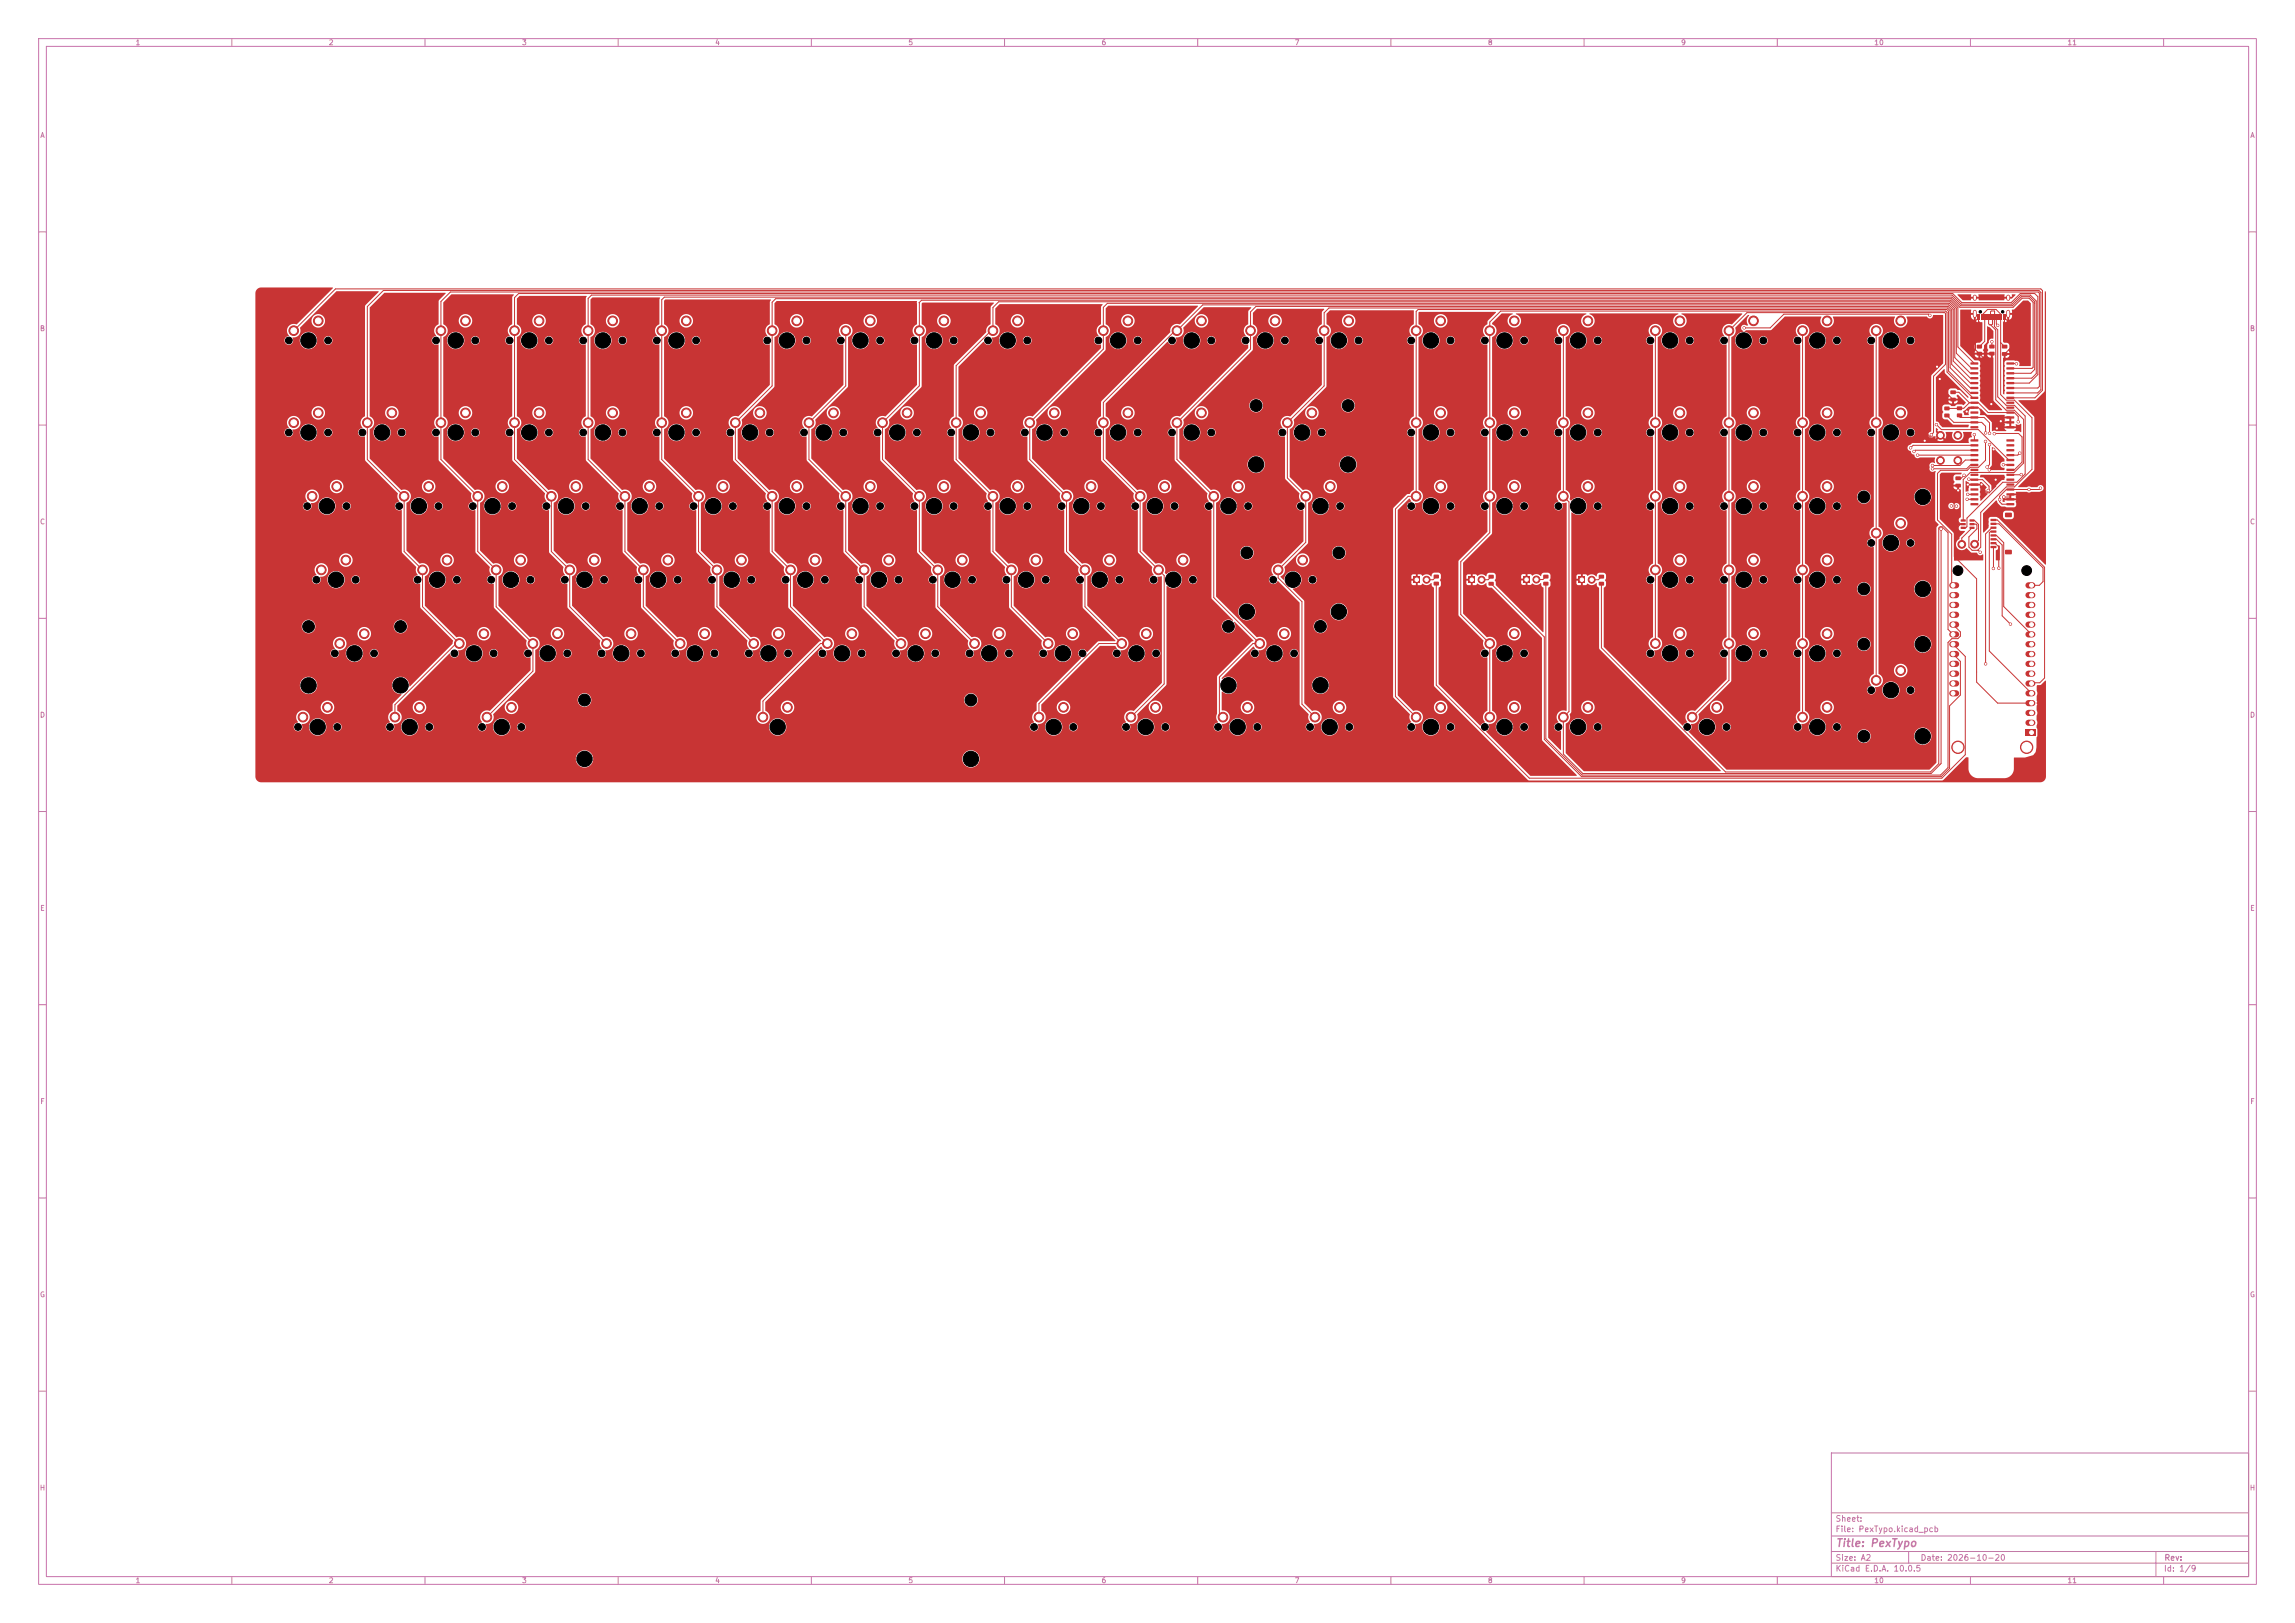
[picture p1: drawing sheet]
<svg xmlns="http://www.w3.org/2000/svg" width="594mm" height="420mm" viewBox="0 0 594 420" stroke-linecap="round" stroke-linejoin="round" font-family="sans-serif">
<defs><g id="words">
<text font-size="2" fill="#c872ab" x="475" y="400.8">Title: PexTypo</text>
<g font-size="1.5" fill="#c872ab">
<text x="475" y="394.1">Sheet:</text>
<text x="475" y="396.8">File: PexTypo.kicad_pcb</text>
<text x="475" y="407">KiCad E.D.A. 10.0.5</text>
<text x="475" y="404.2">Size: A2</text>
<text x="497" y="404.2">Date: 2026-10-20</text>
<text x="560" y="407">Id: 1/9</text>
<text x="560.1" y="404.2">Rev:</text>
</g>
<g font-size="1.3" fill="#c872ab">
<text x="35" y="12">1</text>
<text x="85" y="12">2</text>
<text x="135" y="12">3</text>
<text x="185" y="12">4</text>
<text x="235" y="12">5</text>
<text x="285" y="12">6</text>
<text x="335" y="12">7</text>
<text x="385" y="12">8</text>
<text x="435" y="12">9</text>
<text x="485" y="12">10</text>
<text x="535" y="12">11</text>
<text x="10.3" y="36">A</text>
<text x="582.3" y="36">A</text>
<text x="10.2" y="86">B</text>
<text x="582.2" y="86">B</text>
<text x="10.2" y="136">C</text>
<text x="582.2" y="136">C</text>
<text x="10.2" y="186">D</text>
<text x="582.2" y="186">D</text>
<text x="10.3" y="236">E</text>
<text x="582.3" y="236">E</text>
<text x="10.3" y="286">F</text>
<text x="582.3" y="286">F</text>
<text x="10.2" y="336">G</text>
<text x="582.2" y="336">G</text>
<text x="10.2" y="386">H</text>
<text x="582.2" y="386">H</text>
<text x="35" y="410">1</text>
<text x="85" y="410">2</text>
<text x="135" y="410">3</text>
<text x="185" y="410">4</text>
<text x="235" y="410">5</text>
<text x="285" y="410">6</text>
<text x="335" y="410">7</text>
<text x="385" y="410">8</text>
<text x="435" y="410">9</text>
<text x="485" y="410">10</text>
<text x="535" y="410">11</text>
</g>
</g></defs>
<g fill="none" stroke="#c872ab" stroke-width=".26">
<path d="M10 10h574v400h-574zM12 12h570v396h-570zM60 10v2M110 10v2M160 10v2M210 10v2M260 10v2M310 10v2M360 10v2M410 10v2M460 10v2M510 10v2"/>
<path d="M560 10v2M10 60h2M582 60h2M10 110h2M582 110h2M10 160h2M582 160h2M10 210h2M582 210h2M10 260h2M582 260h2M10 310h2"/>
<path d="M582 310h2M10 360h2M474 376h108v32h-108zM582 360h2M474 397.5h108M474 391.5h108M60 408v2M110 408v2M160 408v2M210 408v2M260 408v2M310 408v2"/>
<path d="M360 408v2M410 408v2M460 408v2M474 404.5h108M474 401.5h108M494 401.5v3M510 408v2M558 401.5v6.5M560 408v2"/>
</g>
<g fill="#c83434" stroke="#c83434" stroke-width=".26">
<circle cx="242.7" cy="147.5" r="1.25"/>
<circle cx="249.1" cy="144.9" r="1.25"/>
</g>
<g fill="#c83434">
<path d="M518.4 81.4h.6v1.5h-.6z"/>
<path d="M517.6 81.4h.6v1.5h-.6z"/>
<path d="M516.5 81.4h.3v1.5h-.3z"/>
<path d="M515.5 81.4h.3v1.5h-.3z"/>
<path d="M515 81.4h.3v1.5h-.3z"/>
<path d="M514 81.4h.3v1.5h-.3z"/>
<path d="M512.7 81.4h.6v1.5h-.6z"/>
<path d="M511.9 81.4h.6v1.5h-.6z"/>
<path d="M513.6 81.4h.3v1.5h-.3z"/>
<path d="M514.5 81.4h.3v1.5h-.3z"/>
<path d="M516.1 81.4h.3v1.5h-.3z"/>
<path d="M517 81.4h.4v1.5h-.4z"/>
</g>
<path d="M511.1 76.7v.6M519.8 76.7v.6M511.1 80.7v1.1M519.8 80.7v1.1" fill="none" stroke="#c83434" stroke-width="1"/>
<g fill="#c83434" stroke="#c83434" stroke-width=".26">
<circle cx="404.6" cy="185.6" r="1.25"/>
<circle cx="411" cy="183" r="1.25"/>
<circle cx="366.5" cy="85.6" r="1.25"/>
<circle cx="372.9" cy="83" r="1.25"/>
<circle cx="292.7" cy="185.6" r="1.25"/>
<circle cx="299.1" cy="183" r="1.25"/>
<circle cx="257" cy="128.4" r="1.25"/>
<circle cx="263.4" cy="125.9" r="1.25"/>
<circle cx="511.1" cy="140.8" r="1"/>
</g>
<g fill="#c83434">
<path d="M510 113.7h2v.5l-1.9 .1z"/>
<path d="M510 115l2-.1v.5l-1.9 .1z"/>
<path d="M510 116.3l2-.1v.5l-1.9 .1z"/>
<path d="M510 117.5h2v.5l-1.9 .1z"/>
<path d="M510 118.8h2v.5h-1.9z"/>
<path d="M510 120.1l2-.1v.5l-1.9 .1z"/>
<path d="M510 121.3h2v.5l-1.9 .1z"/>
<path d="M510 122.6h2v.5h-1.9z"/>
<path d="M510 123.9l2-.1v.5l-1.9 .1z"/>
<path d="M510 125.1h2v.5l-1.9 .1z"/>
<path d="M510 126.4h2v.5l-1.9 .1z"/>
<path d="M510 127.7l2-.1v.5l-1.9 .1z"/>
<path d="M510 129l2-.1v.5l-1.9 .1z"/>
<path d="M510 130.2h2v.5l-1.9 .1z"/>
<path d="M519.3 130.2h2v.5l-1.9 .1z"/>
<path d="M519.3 129l2-.1v.5l-1.9 .1z"/>
<path d="M519.3 127.7l2-.1v.5l-1.9 .1z"/>
<path d="M519.3 126.4h2v.5l-1.9 .1z"/>
<path d="M519.3 125.1h2v.5l-1.9 .1z"/>
<path d="M519.3 123.9l2-.1v.5l-1.9 .1z"/>
<path d="M519.3 122.6h2v.5h-1.9z"/>
<path d="M519.3 121.3h2v.5l-1.9 .1z"/>
<path d="M519.3 120.1l2-.1v.5l-1.9 .1z"/>
<path d="M519.3 118.8h2v.5h-1.9z"/>
<path d="M519.3 117.5h2v.5l-1.9 .1z"/>
<path d="M519.3 116.3l2-.1v.5l-1.9 .1z"/>
<path d="M519.3 115l2-.1v.5l-1.9 .1z"/>
<path d="M519.3 113.7h2v.5l-1.9 .1z"/>
</g>
<g fill="#c83434" stroke="#c83434" stroke-width=".26">
<circle cx="385.6" cy="109.4" r="1.25"/>
<circle cx="391.9" cy="106.8" r="1.25"/>
<circle cx="428.5" cy="128.4" r="1.25"/>
<circle cx="434.8" cy="125.9" r="1.25"/>
<circle cx="340.3" cy="185.6" r="1.25"/>
<circle cx="346.7" cy="183" r="1.25"/>
</g>
<g fill="#c83434">
<path d="M385.3 150.6h1.2l.1 .8-1.2 .2-.2-.3z"/>
<path d="M385.3 148.8l1.2-.1 .1 .9-1.2 .1-.2-.2z"/>
</g>
<g fill="#c83434" stroke="#c83434" stroke-width=".26">
<circle cx="485.6" cy="85.6" r="1.25"/>
<circle cx="492" cy="83" r="1.25"/>
<circle cx="137.9" cy="166.5" r="1.25"/>
<circle cx="144.3" cy="164" r="1.25"/>
<circle cx="133.2" cy="109.4" r="1.25"/>
<circle cx="139.5" cy="106.8" r="1.25"/>
<circle cx="147.5" cy="147.5" r="1.25"/>
<circle cx="153.8" cy="144.9" r="1.25"/>
<circle cx="404.6" cy="128.4" r="1.25"/>
<circle cx="411" cy="125.9" r="1.25"/>
<circle cx="428.5" cy="109.4" r="1.25"/>
<circle cx="434.8" cy="106.8" r="1.25"/>
<circle cx="524.5" cy="193.4" r="1.6"/>
<circle cx="506.8" cy="193.4" r="1.6"/>
</g>
<path d="M524.2 188.8h2.6v1.6h-2.6z" fill="#c83434"/>
<g fill="none" stroke="#c83434" stroke-width="1.6">
<path d="M505.3 159.1h1M505.3 156.5h1M505.3 154h1M505.3 151.5h1M525 159.1h1M525 156.5h1M525 154h1M525 151.5h1M505.3 179.4h1M505.3 176.9h1M505.3 174.3h1M505.3 171.8h1"/>
<path d="M505.3 169.2h1M505.3 166.7h1M505.3 164.2h1M505.3 161.6h1M525 179.4h1M525 176.9h1M525 174.3h1M525 171.8h1M525 169.2h1M525 166.7h1M525 164.2h1M525 161.6h1"/>
<path d="M525 187h1M525 184.5h1M525 181.9h1"/>
</g>
<g fill="#c83434" stroke="#c83434" stroke-width=".26">
<circle cx="466.6" cy="185.6" r="1.25"/>
<circle cx="472.9" cy="183" r="1.25"/>
<circle cx="428.5" cy="147.5" r="1.25"/>
<circle cx="434.8" cy="144.9" r="1.25"/>
<circle cx="171.3" cy="109.4" r="1.25"/>
<circle cx="177.6" cy="106.8" r="1.25"/>
<circle cx="366.5" cy="109.4" r="1.25"/>
<circle cx="372.9" cy="106.8" r="1.25"/>
<circle cx="447.5" cy="109.4" r="1.25"/>
<circle cx="453.9" cy="106.8" r="1.25"/>
<circle cx="257" cy="85.6" r="1.25"/>
<circle cx="263.4" cy="83" r="1.25"/>
<circle cx="180.8" cy="128.4" r="1.25"/>
<circle cx="187.1" cy="125.9" r="1.25"/>
<circle cx="218.9" cy="85.6" r="1.25"/>
<circle cx="225.2" cy="83" r="1.25"/>
</g>
<g fill="#c83434">
<path d="M510 93.8h1.9l.1 .5h-1.9z"/>
<path d="M510 95.1l1.9-.1 .1 .5-1.9 .1z"/>
<path d="M510 96.3h1.9l.1 .5-1.9 .1z"/>
<path d="M510 97.6h1.9l.1 .5-1.9 .1z"/>
<path d="M510 98.9l1.9-.1 .1 .5-1.9 .1z"/>
<path d="M510 100.2l1.9-.1 .1 .5-1.9 .1z"/>
<path d="M510 101.4h1.9l.1 .5-1.9 .1z"/>
<path d="M510 102.7h1.9l.1 .5h-1.9z"/>
<path d="M510 104l1.9-.1 .1 .5-1.9 .1z"/>
<path d="M510 105.2h1.9l.1 .5-1.9 .1z"/>
<path d="M510 106.5h1.9l.1 .5h-1.9z"/>
<path d="M510 107.8l1.9-.1 .1 .5-1.9 .1z"/>
<path d="M510 109h1.9l.1 .5-1.9 .1z"/>
<path d="M510 110.3h1.9l.1 .5-1.9 .1z"/>
<path d="M519.3 110.3h1.9l.1 .5-1.9 .1z"/>
<path d="M519.3 109h1.9l.1 .5-1.9 .1z"/>
<path d="M519.3 107.8l1.9-.1 .1 .5-1.9 .1z"/>
<path d="M519.3 106.5h1.9l.1 .5h-1.9z"/>
<path d="M519.3 105.2h1.9l.1 .5-1.9 .1z"/>
<path d="M519.3 104l1.9-.1 .1 .5-1.9 .1z"/>
<path d="M519.3 102.7h1.9l.1 .5h-1.9z"/>
<path d="M519.3 101.4h1.9l.1 .5-1.9 .1z"/>
<path d="M519.3 100.2l1.9-.1 .1 .5-1.9 .1z"/>
<path d="M519.3 98.9l1.9-.1 .1 .5-1.9 .1z"/>
<path d="M519.3 97.6h1.9l.1 .5-1.9 .1z"/>
<path d="M519.3 96.3h1.9l.1 .5-1.9 .1z"/>
<path d="M519.3 95.1l1.9-.1 .1 .5-1.9 .1z"/>
<path d="M519.3 93.8h1.9l.1 .5h-1.9z"/>
</g>
<g fill="#c83434" stroke="#c83434" stroke-width=".26">
<circle cx="485.6" cy="109.4" r="1.25"/>
<circle cx="492" cy="106.8" r="1.25"/>
</g>
<g fill="#c83434">
<path d="M514.9 89.2h1.2l.1 .8-1.2 .2-.2-.3z"/>
<path d="M514.9 91.1l1.2-.1 .1 .9-1.2 .1-.2-.2z"/>
</g>
<g fill="#c83434" stroke="#c83434" stroke-width=".26">
<circle cx="447.5" cy="128.4" r="1.25"/>
<circle cx="453.9" cy="125.9" r="1.25"/>
<circle cx="126" cy="185.6" r="1.25"/>
<circle cx="132.4" cy="183" r="1.25"/>
<circle cx="190.3" cy="109.4" r="1.25"/>
<circle cx="196.7" cy="106.8" r="1.25"/>
</g>
<g fill="#c83434">
<path d="M506.5 105.2h1.2l.1 .8-1.2 .2-.1-.3z"/>
<path d="M506.5 107h1.2l.1 .8-1.2 .2-.1-.3z"/>
</g>
<g fill="#c83434" stroke="#c83434" stroke-width=".26">
<circle cx="204.6" cy="147.5" r="1.25"/>
<circle cx="211" cy="144.9" r="1.25"/>
<circle cx="333.2" cy="109.4" r="1.25"/>
<circle cx="339.6" cy="106.8" r="1.25"/>
<circle cx="123.6" cy="128.4" r="1.25"/>
<circle cx="130" cy="125.9" r="1.25"/>
<circle cx="276.1" cy="128.4" r="1.25"/>
<circle cx="282.4" cy="125.9" r="1.25"/>
<circle cx="428.4" cy="166.5" r="1.25"/>
<circle cx="434.8" cy="164" r="1.25"/>
<circle cx="152.2" cy="85.6" r="1.25"/>
<circle cx="158.6" cy="83" r="1.25"/>
<circle cx="304.6" cy="85.6" r="1.25"/>
<circle cx="311" cy="83" r="1.25"/>
<circle cx="78.4" cy="185.6" r="1.25"/>
<circle cx="84.8" cy="183" r="1.25"/>
<circle cx="161.7" cy="128.4" r="1.25"/>
<circle cx="168.1" cy="125.9" r="1.25"/>
<circle cx="87.9" cy="166.5" r="1.25"/>
<circle cx="94.3" cy="164" r="1.25"/>
<circle cx="507.8" cy="140.9" r="1"/>
<circle cx="428.5" cy="85.6" r="1.25"/>
<circle cx="434.8" cy="83" r="1.25"/>
<circle cx="157" cy="166.5" r="1.25"/>
<circle cx="163.3" cy="164" r="1.25"/>
<circle cx="102.2" cy="185.6" r="1.25"/>
<circle cx="108.6" cy="183" r="1.25"/>
</g>
<path d="M394.2 149.1h1.8v1.8h-1.8z" fill="#c83434"/>
<g fill="#c83434" stroke="#c83434" stroke-width=".26">
<circle cx="397.7" cy="150" r=".9"/>
<circle cx="366.5" cy="185.6" r="1.25"/>
<circle cx="372.9" cy="183" r="1.25"/>
<circle cx="237.9" cy="85.6" r="1.25"/>
<circle cx="244.3" cy="83" r="1.25"/>
<circle cx="404.6" cy="85.6" r="1.25"/>
<circle cx="411" cy="83" r="1.25"/>
<circle cx="290.3" cy="166.5" r="1.25"/>
<circle cx="296.7" cy="164" r="1.25"/>
<circle cx="280.8" cy="147.5" r="1.25"/>
<circle cx="287.2" cy="144.9" r="1.25"/>
<circle cx="76" cy="109.4" r="1.25"/>
<circle cx="82.4" cy="106.8" r="1.25"/>
<circle cx="285.6" cy="85.6" r="1.25"/>
<circle cx="291.9" cy="83" r="1.25"/>
<circle cx="247.5" cy="109.4" r="1.25"/>
<circle cx="253.8" cy="106.8" r="1.25"/>
<circle cx="109.4" cy="147.5" r="1.25"/>
<circle cx="115.7" cy="144.9" r="1.25"/>
<circle cx="385.6" cy="128.4" r="1.25"/>
<circle cx="391.9" cy="125.9" r="1.25"/>
<circle cx="171.3" cy="85.6" r="1.25"/>
<circle cx="177.6" cy="83" r="1.25"/>
<circle cx="266.5" cy="109.4" r="1.25"/>
<circle cx="272.9" cy="106.8" r="1.25"/>
<circle cx="268.9" cy="185.6" r="1.25"/>
<circle cx="275.3" cy="183" r="1.25"/>
</g>
<g fill="#c83434">
<path d="M511.7 89.3l1.2-.1 .1 .9-1.2 .1-.2-.2z"/>
<path d="M511.7 91.1l1.2-.1 .1 .9-1.2 .1-.2-.2z"/>
</g>
<g fill="#c83434" stroke="#c83434" stroke-width=".26">
<circle cx="199.8" cy="128.4" r="1.25"/>
<circle cx="206.2" cy="125.9" r="1.25"/>
<circle cx="466.6" cy="109.4" r="1.25"/>
<circle cx="472.9" cy="106.8" r="1.25"/>
<circle cx="466.5" cy="166.5" r="1.25"/>
<circle cx="472.9" cy="164" r="1.25"/>
<circle cx="342.7" cy="85.6" r="1.25"/>
<circle cx="349.1" cy="83" r="1.25"/>
<circle cx="233.2" cy="166.5" r="1.25"/>
<circle cx="239.5" cy="164" r="1.25"/>
<circle cx="316.5" cy="185.6" r="1.25"/>
<circle cx="322.9" cy="183" r="1.25"/>
<circle cx="228.4" cy="109.4" r="1.25"/>
<circle cx="234.8" cy="106.8" r="1.25"/>
</g>
<path d="M365.8 149.1h1.8v1.8h-1.8z" fill="#c83434"/>
<g fill="#c83434" stroke="#c83434" stroke-width=".26">
<circle cx="369.2" cy="150" r=".9"/>
<circle cx="195.1" cy="166.5" r="1.25"/>
<circle cx="201.4" cy="164" r="1.25"/>
</g>
<g fill="#c83434">
<path d="M504.9 103l1.2-.1 .1 .9-1.3 .1-.1-.2z"/>
<path d="M504.9 101.1l1.2-.1 .1 .9-1.3 .1-.1-.2z"/>
<path d="M380 149.1h1.8v1.8h-1.8z"/>
</g>
<g fill="#c83434" stroke="#c83434" stroke-width=".26">
<circle cx="383.5" cy="150" r=".9"/>
<circle cx="214.1" cy="166.5" r="1.25"/>
<circle cx="220.5" cy="164" r="1.25"/>
<circle cx="385.6" cy="166.5" r="1.25"/>
<circle cx="391.9" cy="164" r="1.25"/>
<circle cx="314.2" cy="128.4" r="1.25"/>
<circle cx="320.5" cy="125.9" r="1.25"/>
<circle cx="466.6" cy="128.4" r="1.25"/>
<circle cx="472.9" cy="125.9" r="1.25"/>
<circle cx="209.4" cy="109.4" r="1.25"/>
<circle cx="215.7" cy="106.8" r="1.25"/>
<circle cx="447.5" cy="85.6" r="1.25"/>
<circle cx="453.9" cy="83" r="1.25"/>
<circle cx="485.6" cy="176.1" r="1.25"/>
<circle cx="492" cy="173.5" r="1.25"/>
<circle cx="83.2" cy="147.5" r="1.25"/>
<circle cx="89.5" cy="144.9" r="1.25"/>
<circle cx="295.1" cy="128.4" r="1.25"/>
<circle cx="301.5" cy="125.9" r="1.25"/>
<circle cx="447.5" cy="166.5" r="1.25"/>
<circle cx="453.9" cy="164" r="1.25"/>
<circle cx="197.5" cy="185.6" r="1.25"/>
<circle cx="203.8" cy="183" r="1.25"/>
<circle cx="485.6" cy="138" r="1.25"/>
<circle cx="492" cy="135.4" r="1.25"/>
<circle cx="237.9" cy="128.4" r="1.25"/>
<circle cx="244.3" cy="125.9" r="1.25"/>
<circle cx="338" cy="128.4" r="1.25"/>
<circle cx="344.3" cy="125.9" r="1.25"/>
<circle cx="76" cy="85.6" r="1.25"/>
<circle cx="82.4" cy="83" r="1.25"/>
</g>
<g fill="#c83434">
<path d="M413.9 150.6h1.1l.2 .8-1.3 .1-.1-.2z"/>
<path d="M413.9 148.8l1.1-.1 .2 .9-1.3 .1-.1-.2z"/>
<path d="M399.5 150.6l1.2-.1 .1 .9-1.2 .1-.2-.2z"/>
<path d="M399.5 148.8l1.2-.1 .1 .9-1.2 .1-.2-.2z"/>
</g>
<g fill="#c83434" stroke="#c83434" stroke-width=".26">
<circle cx="466.6" cy="85.6" r="1.25"/>
<circle cx="472.9" cy="83" r="1.25"/>
<circle cx="326.1" cy="166.5" r="1.25"/>
<circle cx="332.4" cy="164" r="1.25"/>
<circle cx="199.8" cy="85.6" r="1.25"/>
<circle cx="206.2" cy="83" r="1.25"/>
<circle cx="80.8" cy="128.4" r="1.25"/>
<circle cx="87.1" cy="125.9" r="1.25"/>
</g>
<g fill="#c83434">
<path d="M518.2 89.3l1.2-.1 .2 .8-1.3 .2-.2-.3z"/>
<path d="M518.2 91.2l1.2-.1 .2 .8-1.3 .2-.2-.3z"/>
</g>
<g fill="#c83434" stroke="#c83434" stroke-width=".26">
<circle cx="385.6" cy="185.6" r="1.25"/>
<circle cx="391.9" cy="183" r="1.25"/>
</g>
<g fill="#c83434">
<path d="M515.2 141.3h1.4l.1 .5h-1.4z"/>
<path d="M515.2 140.3h1.4l.1 .5h-1.4z"/>
<path d="M515.2 139.3h1.4l.1 .5h-1.4z"/>
<path d="M515.2 138.3h1.4l.1 .5h-1.4z"/>
<path d="M515.2 137.3h1.4l.1 .5h-1.4z"/>
<path d="M515.2 136.3h1.4l.1 .5h-1.4z"/>
<path d="M515.2 135.3h1.4l.1 .5h-1.4z"/>
<path d="M515.2 134.3h1.4l.1 .5h-1.4z"/>
<path d="M519 142.3h1.6l.1 1-.2 .2-1.4-.1-.2-.2z"/>
<path d="M519 132.7h1.6l.1 1-.2 .2-1.4-.1-.2-.2z"/>
</g>
<g fill="#c83434" stroke="#c83434" stroke-width=".26">
<circle cx="466.6" cy="147.5" r="1.25"/>
<circle cx="472.9" cy="144.9" r="1.25"/>
<circle cx="438" cy="185.6" r="1.25"/>
<circle cx="444.3" cy="183" r="1.25"/>
<circle cx="304.6" cy="109.4" r="1.25"/>
<circle cx="311" cy="106.8" r="1.25"/>
</g>
<g fill="#c83434">
<path d="M503.3 105.3l1.2-.1 .1 .9-1.2 .1-.2-.2z"/>
<path d="M503.3 107.1l1.2-.1 .1 .9-1.2 .1-.2-.2z"/>
</g>
<g fill="#c83434" stroke="#c83434" stroke-width=".26">
<circle cx="447.5" cy="147.5" r="1.25"/>
<circle cx="453.9" cy="144.9" r="1.25"/>
<circle cx="114.1" cy="85.6" r="1.25"/>
<circle cx="120.5" cy="83" r="1.25"/>
<circle cx="152.2" cy="109.4" r="1.25"/>
<circle cx="158.6" cy="106.8" r="1.25"/>
<circle cx="404.6" cy="109.4" r="1.25"/>
<circle cx="411" cy="106.8" r="1.25"/>
<circle cx="385.6" cy="85.6" r="1.25"/>
<circle cx="391.9" cy="83" r="1.25"/>
<circle cx="176" cy="166.5" r="1.25"/>
<circle cx="182.4" cy="164" r="1.25"/>
<circle cx="114.1" cy="109.4" r="1.25"/>
<circle cx="120.5" cy="106.8" r="1.25"/>
</g>
<g fill="#c83434">
<path d="M507.5 134.4h1.2l.1 .5-1.2 .1z"/>
<path d="M507.5 135.4l1.2-.1 .1 .5-1.2 .1z"/>
<path d="M507.5 136.3h1.2l.1 .5-1.2 .1z"/>
<path d="M509.8 136.3h1.2l.1 .5-1.3 .1z"/>
<path d="M509.8 135.4l1.2-.1 .1 .5-1.3 .1z"/>
<path d="M509.8 134.4h1.2l.1 .5-1.3 .1z"/>
</g>
<g fill="#c83434" stroke="#c83434" stroke-width=".26">
<circle cx="261.8" cy="147.5" r="1.25"/>
<circle cx="268.1" cy="144.9" r="1.25"/>
</g>
<path d="M408.5 149.1h1.8v1.8h-1.8z" fill="#c83434"/>
<g fill="#c83434" stroke="#c83434" stroke-width=".26">
<circle cx="412" cy="150" r=".9"/>
<circle cx="299.9" cy="147.5" r="1.25"/>
<circle cx="306.2" cy="144.9" r="1.25"/>
</g>
<g fill="#c83434">
<path d="M371.1 150.6l1.2-.1 .1 .9-1.2 .1-.2-.2z"/>
<path d="M371.1 148.8l1.2-.1 .1 .9-1.2 .1-.2-.2z"/>
</g>
<g fill="#c83434" stroke="#c83434" stroke-width=".26">
<circle cx="118.9" cy="166.5" r="1.25"/>
<circle cx="125.2" cy="164" r="1.25"/>
<circle cx="166.5" cy="147.5" r="1.25"/>
<circle cx="172.9" cy="144.9" r="1.25"/>
<circle cx="252.2" cy="166.5" r="1.25"/>
<circle cx="258.6" cy="164" r="1.25"/>
</g>
<g fill="#c83434">
<path d="M506.2 125.2h1.2l.1 .8-1.3 .1-.1-.2z"/>
<path d="M506.2 123.3h1.2l.1 .8-1.3 .1-.1-.2z"/>
</g>
<g fill="#c83434" stroke="#c83434" stroke-width=".26">
<circle cx="218.9" cy="128.4" r="1.25"/>
<circle cx="225.2" cy="125.9" r="1.25"/>
<circle cx="142.7" cy="128.4" r="1.25"/>
<circle cx="149" cy="125.9" r="1.25"/>
<circle cx="323.7" cy="85.6" r="1.25"/>
<circle cx="330" cy="83" r="1.25"/>
<circle cx="133.2" cy="85.6" r="1.25"/>
<circle cx="139.5" cy="83" r="1.25"/>
<circle cx="95.1" cy="109.4" r="1.25"/>
<circle cx="101.4" cy="106.8" r="1.25"/>
<circle cx="271.3" cy="166.5" r="1.25"/>
<circle cx="277.6" cy="164" r="1.25"/>
<circle cx="330.8" cy="147.5" r="1.25"/>
<circle cx="337.2" cy="144.9" r="1.25"/>
<circle cx="185.6" cy="147.5" r="1.25"/>
<circle cx="191.9" cy="144.9" r="1.25"/>
<circle cx="285.6" cy="109.4" r="1.25"/>
<circle cx="291.9" cy="106.8" r="1.25"/>
<circle cx="128.4" cy="147.5" r="1.25"/>
<circle cx="134.8" cy="144.9" r="1.25"/>
<circle cx="223.7" cy="147.5" r="1.25"/>
<circle cx="230" cy="144.9" r="1.25"/>
<circle cx="366.5" cy="128.4" r="1.25"/>
<circle cx="372.9" cy="125.9" r="1.25"/>
<circle cx="104.6" cy="128.4" r="1.25"/>
<circle cx="110.9" cy="125.9" r="1.25"/>
<circle cx="506.7" cy="119.2" r="1"/>
<circle cx="506.7" cy="112.7" r="1"/>
<circle cx="502.2" cy="119.2" r="1"/>
<circle cx="502.2" cy="112.7" r="1"/>
<circle cx="516.5" cy="124.1" r=".3"/>
<circle cx="506.8" cy="126.9" r=".3"/>
<circle cx="509" cy="106.5" r=".3"/>
<circle cx="512.9" cy="125.4" r=".3"/>
<circle cx="514.9" cy="121.6" r=".3"/>
<circle cx="517.9" cy="109" r=".3"/>
<circle cx="502.1" cy="98.1" r=".3"/>
<circle cx="501.4" cy="94.9" r=".3"/>
<circle cx="518.6" cy="128.6" r=".3"/>
<circle cx="516" cy="116.3" r=".3"/>
<circle cx="515.4" cy="104.6" r=".3"/>
<circle cx="517.3" cy="147" r=".3"/>
<circle cx="509.3" cy="125.4" r=".3"/>
<circle cx="498.2" cy="114" r=".3"/>
<circle cx="516.8" cy="110.9" r=".3"/>
<circle cx="509.1" cy="129.2" r=".3"/>
<circle cx="513.9" cy="112" r=".3"/>
<circle cx="513.9" cy="114.2" r=".3"/>
<circle cx="506.4" cy="131" r=".3"/>
<circle cx="512.5" cy="142.9" r=".3"/>
<circle cx="513.9" cy="171.8" r=".3"/>
<circle cx="517.6" cy="129.3" r=".3"/>
<circle cx="514.6" cy="126.9" r=".3"/>
<circle cx="522.4" cy="109.1" r=".3"/>
<circle cx="509.6" cy="124" r=".3"/>
<circle cx="508.4" cy="123" r=".3"/>
<circle cx="525.2" cy="126.7" r=".3"/>
<circle cx="528.1" cy="126.3" r=".3"/>
<circle cx="515.9" cy="147.1" r=".3"/>
<circle cx="514.3" cy="120.9" r=".3"/>
<circle cx="509.3" cy="127.9" r=".3"/>
<circle cx="514.9" cy="112.1" r=".3"/>
<circle cx="505.1" cy="130.9" r=".3"/>
<circle cx="514.9" cy="115" r=".3"/>
<circle cx="520.4" cy="161.5" r=".3"/>
<circle cx="494.5" cy="115.9" r=".3"/>
<circle cx="511" cy="112.5" r=".3"/>
<circle cx="495.4" cy="116.8" r=".3"/>
<circle cx="496.3" cy="117.8" r=".3"/>
<circle cx="500.2" cy="120.5" r=".3"/>
<circle cx="500.2" cy="121.3" r=".3"/>
<circle cx="517.1" cy="84.2" r=".3"/>
<circle cx="515.5" cy="88.4" r=".3"/>
<circle cx="521.9" cy="94.2" r=".3"/>
<circle cx="523.2" cy="122.8" r=".3"/>
<circle cx="502.4" cy="136.9" r=".3"/>
<circle cx="499.5" cy="81.6" r=".3"/>
<circle cx="451.4" cy="84.9" r=".3"/>
<circle cx="516.2" cy="112.2" r=".3"/>
<circle cx="499.9" cy="112.5" r=".3"/>
<circle cx="518.5" cy="120.3" r=".3"/>
<circle cx="501.2" cy="109.9" r=".3"/>
<circle cx="522.8" cy="117.3" r=".3"/>
</g>
<g fill="none" stroke="#c83434" stroke-width=".26">
<path d="M526.6 78.5h.1M76 85.6l10.8-10.8h441.4l.4 .4v25.8l-1.9 1.9h-6.4M218.9 85.6v14.3l-9.5 9.5v9.5l9.5 9.5v14.3l4.8 4.8v9.5l9.5 9.5M404.6 85.6v42.8l1.5 1.5v54.2l-1.5 1.5v9.5l5.1 5.1h90.1l2.6-2.6v-60.7M428.5 85.6v80.9M466.6 85.6l-.1 25.6M485.6 85.6v90.5M499.5 81.6l-.3-.3h-37.5l-3.5 3.6h-6.8M501.4 94.9l-3.3 3.3v13.3l1.5 1.6h2.2M502.1 98.1v1.9l3.4 3.4M511 99.1h-1l-4.9-4.8v-14.1l-.9-.9h-179.1l-1.4 1.4v9.6l-19.1 19.1v9.5l9.5 9.5v26.2l12 11.9h-1.8l-8.7 8.7v9.5l.9 .9M511 96.6h-1l-4.1-4v-12.7l-1.4-1.4h-217.9l-1 1v10.8l-19.1 19.1v9.5l9.5 9.5v14.3l4.8 4.8v9.5l9.5 9.5h-5.8l-15.6 15.6v3.5"/>
<path d="M511 97.9h-1l-4.5-4.5v-13.3l-1.1-1.2h-193.1l-6.7 6.7h-.4l-18.6 18.6v14.7l9.5 9.5v14.3l6.2 6.2v28.1l-8.6 8.6M511 95.3h-.7l-3.9-3.9v-11.7l-1.7-1.6h-246.2l-1.5 1.5v6h-.5l-9 9v24.3l9.5 9.5v14.3l4.8 4.8v9.5l9.5 9.5M511 94.1l-4.2-4.3v-10.2l-1.9-1.9h-266.4l-.6 .6v21.6l-9.5 9.5v9.5l9.5 9.5v14.3l4.8 4.8v9.5l9.5 9.5M511.1 81.2l1.1 .9-.9 .9v7.5l4.1 4.1v10M513 82.1v-.6l1.5-1.4h2.1l1.3 1.3-.1 20.7 1.5 1.4h2.1l4.5 4.6v13.4l-4.5 4.5h-2.1l-6.6 6.6v9l-.9 .8M513.7 82.1v6.2l-1.4 1.4M514.7 82.1v1.7l.3 .3h.5l.2-.2v-1.8M515.2 82.1v-1.4l.2-.2h.8v4l.9 .8v17.4l2.2 2.2h2.1l2.8 2.8v15l-2.2 2.1h-3.6l-9.3 9.3v2.2l-.3 .3h-.7M515.2 84.1l1.3 1.3v18.1l2.8 2.7h2.1l2.4 2.3v11.3l-2.5 2.5h-11.3l-1.9 1.8v10.6M515.5 91.5h-3.2M515.5 88.4v1.3M516.2 82.1h.1"/>
<path d="M516.7 82.1v1.8l.3 .3M517.8 88.7l1 1M519.8 81.2l-1.1 .9 2.2 2.3v5.1l-2.1 2.1M520.3 96.6h5.3l1-1v-17.5l-1.3-1.3h-2.1l-2.3 2.3h-13.5l-2.2-2.2h-333.2l-.7 .7v41.3l9.5 9.5v14.3l4.8 4.8v9.5l9.5 9.5M520.3 99.1h4.9l2.2-2.2v-20.1l-.8-.8h-3.7l-2.3 2.3h-12.8l-2.4-2.3h-371.2l-1 1v41.9l9.5 9.5v14.3l4.8 4.8v9.5l9.5 9.5M520.3 97.9h5.6l1.1-1.2v-18.8l-1.5-1.5h-2.4l-2.4 2.3h-13.1l-2.3-2.3h-352.2l-.9 .8v41.7l9.5 9.5v14.3l4.8 4.8v9.5l9.5 9.5M520.3 95.3h.1M520.3 94.1l1.6 .1M520.3 95.3h5.6l.3-.3v-16.8l-1-1h-1.8l-2.3 2.3h-13.8l-2.3-2.2h-304.2l-1 .9v21.7l-9.5 9.5v9.5l9.5 9.5v14.3l4.8 4.8v9.5l9.5 9.5h-1.7l-14.9 14.9v4.2M466.5 111.2l.1 .1M466.6 111.3v74.3M496.3 117.8h14.7"/>
<path d="M496.3 117.8h.1M499.9 112.5l.6-.6v-14.5l3-3.1v-13.2l-.2-.2h-51.1l-4.7 4.7v90.5l-9.5 9.5M501.2 109.9l1.3 1.3h9.6l7.8 7.8h.4M502.2 112.7l-1.4 1.4h-2.6M503.9 107.5l1.8 1.8h7.2l1 1v1.7M505.5 101.5h1.5l2.7 2.7M507.2 107.5l.2 .5h6.1l1.4 1.4v2.7M507.2 105.7h-.1M509 106.5l1-1h2l3.6 3.5h2.2M509.7 104.2h2.3l2.6 2.6h6.7l1.1 1v1.3M509.7 104.2l-1.4 1.5h-4.4M511 112.5v1.5"/>
<path d="M511 102.9h-.4l-6.7-6.6v-15.5l-.3-.3h-115.2l-2.8 2.8v54.6l-7.5 7.5v13.6l7.5 7.5v19.1M511 101.7h-1l-5.7-5.7v-15.4l-.4-.5h-136.9l-.5 .5v47.8h-2l-3.3 3.3v48.5l5.3 5.4M511 100.4h-1l-5.3-5.2v-14.8l-.6-.7h-160.1l-1.3 1.2v19l-9.5 9.5v14.3l4.8 4.7v11.9l-7.2 7.2v2l6.2 6.2v26.5l3.3 3.4M511 119h-2.3l-1.4 1.5h-7.1M511 115.2h-15.8l-.7 .7M511 116.5h-15.3l-.3 .3M513.9 114.2v4.9l-1.8 1.8h-2.1l-.8 .8h-6.9l-.8 .8v12.1l3.6 3.6v12.9l.4 .4M514.9 115.1v5.1l-.6 .7M516 116.3l-.1 4.3-1 1M516.2 112.2h6.3l.9 .9v6.5l-2 2h-1.1M517.8 109v.9l-1 1M517.8 109l.3 .3h2.2v1.3"/>
<path d="M520.3 108h-1.5l-1 1M520.3 101.7h7.1l.8-.9v-25.1l-.5-.5h-428.5l-4.1 4.1v39.6l9.5 9.5v14.3l4.8 4.8v9.5l9.5 9.5h-.8l-15.9 15.9v3.2M520.3 100.4h7.1l.4-.4v-24.2l-.2-.2h-411l-2.5 2.4v40.9l9.5 9.5v14.3l4.8 4.8v9.5l9.5 9.5v7.2l-11.9 11.9M522.8 117.3l-.6 .5h-1.9M500.2 120.5h.1M506.8 126.9h.1M506.8 125.7v1.2M506.8 126.9l-1 1.1v5.9l1.7 1.7M507.5 135.6l-1.7 1.7v6.7l5.8 5.8v26.7l5.4 5.4h8.8M507.5 135.6h.6M508.4 123l-.8 .8h-.8M509.3 127.9h1.7"/>
<path d="M509.3 125.4h3.6M509.3 125.4h.1M509.6 124l.1 .1h3.4l1.7 1.7v.9l-.2 .2M510.4 135.6h1.1l.2 .3v1l-2.1 2v2.7l.8 .8h1.6l.5 .5M510.4 134.7h.7l1 1v4.1l-1 1M510.4 136.6l-2.6 2.6v1.7M511 129.2h-1.9M511 120.3h-1l-1 1h-8.8M512.9 125.4h.1M516 136.6h-.5l-1.6 1.6v33.6M516 138.6h.7l1.9 1.8v16.6l7.2 7.2M516 135.6h1.4l11.4 11.4v3.5l-1 1h-2"/>
<path d="M516 139.6h.7l1.5 1.4v18.4l2.2 2.1M516 134.6h1l12.2 12.2v28.6l-1.3 1.3h-1.9l-.2 .2M516 137.6h-.8l-.3 .3v30.6l10.9 10.9M516.5 124.1v1.7l-1.7 1.7h-.4l-1.5-1.4v-.7M518.5 120.3h1.8M520.3 128.6h-1.7M520.3 127.9v1.3M523.2 122.8l-2.9 .1M528.1 126.3l-.3 .4h-8.5l-1.8 1.7v1.5l.7 .6h2.1M371.7 151v26.3l24.1 24.1h106.8l6.1-6.1v-25.4l-3.2-3.2M371.7 149.2l-.8 .8h-1.7M385.9 151.1l13.8 13.7v26.5l9.6 9.7h93.1l2.2-2.2v-16.1l2.8-2.8v-8.8l-1.9-1.9"/>
<path d="M385.9 149.2l-.7 .8h-1.7M400.1 151v40.2l9.4 9.4h92.8l1.9-2v-32.3l1-1h1.6l.6-.7v-1.1l-1.9-1.9M400.1 149.2l-.8 .8h-1.6M414.5 151v16.6l32.1 32.2h53l2.2-2.2v-60.9l.4-.4h.4l1.6 1.5v25.1l1.3 1.3M414.5 149.2l-.8 .8h-1.7M516 140.6h.4l.9 .9v5.5M516 141.6l-.1 5.5"/>
</g>
<g fill="#c83434">
<path d="M66.6 74.8l1-.4h18.5v.2l-9.3 9.4a1.81 1.81 0 0 0-2.2 .6 1.81 1.81 0 0 0 .2 2.3 1.14 1.14 0 0 0-1.2 1.1 1.14 1.14 0 0 0 1.2 1.2 1.14 1.14 0 0 0 1.1-1.2h1.7v.3a2.25 2.25 0 0 0 2.4 2.1 2.25 2.25 0 0 0 2.1-2.4h1.7v.2a1.13 1.13 0 0 0 1.7 .9 1.13 1.13 0 0 0 0-2 1.13 1.13 0 0 0-1.7 .9h-1.7a2.26 2.26 0 0 0-2.3-2.1 2.26 2.26 0 0 0-2.2 2.1h-1.7l-.2-.6a1.9 1.9 0 0 0 2-2.6l1.8-1.9h1.1a1.75 1.75 0 0 0 2.5 1.7 1.75 1.75 0 0 0 .4-2.9 1.75 1.75 0 0 0-2.8 1l-.1 .2h-1.1l7.6-7.5h10.9l-3.5 3.8v28.5a1.97 1.97 0 0 0-.7 3.1 1.17 1.17 0 0 0-1.1 1.5 1.17 1.17 0 0 0 1.7 .6l.2 6.4 8.4 8.3a2.52 2.52 0 0 0 .3 2.2 1.17 1.17 0 0 0-1 1.5 1.17 1.17 0 0 0 1.7 .7v10.8l3.7 3.9a2.28 2.28 0 0 0 .4 2.2 1.17 1.17 0 0 0-1.1 1.5 1.17 1.17 0 0 0 1.7 .6l.1 6.3 8.5 8.6-.2 .7-11.1 11a2.3 2.3 0 0 0-2.2-2.5 2.3 2.3 0 0 0-2.4 2.4 2.3 2.3 0 0 0 2.5 2.2l-2.2 2.4-.1 1.8a1.95 1.95 0 0 0-.7 3.1 1.13 1.13 0 0 0-1.1 1.1 1.13 1.13 0 0 0 1.2 1.1 1.13 1.13 0 0 0 1.1-1.2h1.7v.3a2.25 2.25 0 0 0 2.3 2.1 2.25 2.25 0 0 0 2.2-2.4h1.7v.2a1.13 1.13 0 0 0 1.7 .9 1.13 1.13 0 0 0 0-1.9 1.13 1.13 0 0 0-1.7 .8h-1.7a2.26 2.26 0 0 0-2.3-2.1 2.26 2.26 0 0 0-2.2 2.1h-1.7l-.2-.6a1.84 1.84 0 0 0 2-1.4 1.84 1.84 0 0 0-1.1-2.1v-1h4a1.75 1.75 0 0 0 2.5 1.7 1.75 1.75 0 0 0 .4-2.9 1.75 1.75 0 0 0-2.9 1v.2h-4l.1-.3 13.5-13.5a1.16 1.16 0 0 0 1.3 1.1 1.16 1.16 0 0 0 1-1.3h1.7v.3a2.25 2.25 0 0 0 2.4 2.1 2.25 2.25 0 0 0 2.1-2.3h1.8v.2a1.13 1.13 0 0 0 1.7 .8 1.13 1.13 0 0 0 0-1.9 1.13 1.13 0 0 0-1.7 .9l-1.8-.1a2.26 2.26 0 0 0-2.2-2.1 2.26 2.26 0 0 0-2.3 2.1h-1.7l-.2-.5a2.19 2.19 0 0 0 2.1-1.5 1.84 1.84 0 0 0-2.5-2l-1-1h6.4a1.75 1.75 0 0 0 2.4 1.7 1.75 1.75 0 0 0 .4-3 1.75 1.75 0 0 0-2.8 1v.3h-6.4l-7.1-7.1v-6.9h.9v.3a2.25 2.25 0 0 0 2.4 2.1 2.25 2.25 0 0 0 2.1-2.4h1.7v.2a1.13 1.13 0 0 0 1.7 .9 1.13 1.13 0 0 0 0-1.9 1.13 1.13 0 0 0-1.7 .8h-1.7a2.26 2.26 0 0 0-2.2-2.1 2.26 2.26 0 0 0-2.3 2.1h-.9v-.7a1.83 1.83 0 0 0 1-2.4 1.83 1.83 0 0 0-2.4-1l-1-1h6.4a1.75 1.75 0 0 0 2.4 1.7 1.75 1.75 0 0 0 .4-2.9 1.75 1.75 0 0 0-2.8 1v.2h-6.4l-2.4-2.3v-11.7h1v.3a2.25 2.25 0 0 0 2.3 2.1 2.25 2.25 0 0 0 2.2-2.3h1.7v.2a1.13 1.13 0 0 0 1.7 .8 1.13 1.13 0 0 0 0-1.9 1.13 1.13 0 0 0-1.7 .9l-1.7-.1a2.26 2.26 0 0 0-2.3-2.1 2.26 2.26 0 0 0-2.2 2.1h-1v-.6a1.83 1.83 0 0 0 1-2.4 1.83 1.83 0 0 0-2.4-1l-1-1h6.4a1.75 1.75 0 0 0 2.5 1.7 1.75 1.75 0 0 0 .3-3 1.75 1.75 0 0 0-2.8 1v.3h-6.4l-7.1-7.1v-6.9h.9v.3a2.25 2.25 0 0 0 2.4 2.1 2.25 2.25 0 0 0 2.1-2.4h1.7v.2a1.13 1.13 0 0 0 1.8 .9 1.13 1.13 0 0 0 0-1.9 1.13 1.13 0 0 0-1.8 .8h-1.7a2.26 2.26 0 0 0-2.2-2.1 2.26 2.26 0 0 0-2.3 2.1h-.9v-.7a1.87 1.87 0 0 0 1.1-1.7 1.87 1.87 0 0 0-1.1-1.7v-1h4a1.75 1.75 0 0 0 2.4 1.7 1.75 1.75 0 0 0 .4-2.9 1.75 1.75 0 0 0-2.8 1v.2h-4v-27.1l3.8-3.8h15.7l.1 .2-1.8 1.9v5.9a2 2 0 0 0-.7 3.2 1.17 1.17 0 0 0-1 1.5 1.17 1.17 0 0 0 1.7 .6v18.6a1.97 1.97 0 0 0-.7 3.1 1.17 1.17 0 0 0-1 1.5 1.17 1.17 0 0 0 1.7 .6l.1 6.4 8.4 8.3a2.52 2.52 0 0 0 .4 2.2 1.17 1.17 0 0 0-1.1 1.5 1.17 1.17 0 0 0 1.7 .7v10.8l3.8 3.9a2.28 2.28 0 0 0 .3 2.2 1.17 1.17 0 0 0-1 1.5 1.17 1.17 0 0 0 1.7 .6l.1 6.4 8.4 8.4a2.28 2.28 0 0 0 .4 2.1 1.17 1.17 0 0 0-1.1 1.5 1.17 1.17 0 0 0 1.7 .7v3.3l-10.5 10.5a1.84 1.84 0 0 0-2.2 .7 1.84 1.84 0 0 0 .2 2.3 1.14 1.14 0 0 0-1.2 1.2 1.14 1.14 0 0 0 1.2 1.1 1.14 1.14 0 0 0 1.1-1.2h1.7v.3a2.25 2.25 0 0 0 2.4 2.1 2.25 2.25 0 0 0 2.1-2.4h1.7v.2a1.13 1.13 0 0 0 1.2 1 1.13 1.13 0 0 0 1-1.2h63v.3a2.26 2.26 0 0 0 3.4 1.7 2.26 2.26 0 0 0 0-3.8 2.26 2.26 0 0 0-3.4 1.8l-63-.1a1.13 1.13 0 0 0-1.2-.9 1.13 1.13 0 0 0-1 1h-1.7a2.26 2.26 0 0 0-2.3-2.1 2.26 2.26 0 0 0-2.2 2.1h-1.7l-.2-.6a1.9 1.9 0 0 0 2-2.6l1.8-1.9h1.1a1.75 1.75 0 0 0 2.5 1.7 1.75 1.75 0 0 0 .4-2.9 1.75 1.75 0 0 0-2.8 1l-.1 .2h-1.1l1.9-1.9h18.1a1.78 1.78 0 0 0 2.5 1.8 1.78 1.78 0 0 0 .4-3 1.78 1.78 0 0 0-2.9 1v.2h-18.1l7-7 .1-5.1h1a2.25 2.25 0 0 0 2.2 2.4 2.25 2.25 0 0 0 2.3-2.3h1.7v.2a1.13 1.13 0 0 0 1.7 .8 1.13 1.13 0 0 0 0-1.9 1.13 1.13 0 0 0-1.7 .9l-1.7-.1a2.26 2.26 0 0 0-2.3-2.1 2.26 2.26 0 0 0-2.2 2.1h-1v-.6a1.83 1.83 0 0 0 1.1-2.4 1.83 1.83 0 0 0-2.5-1l-1-1h6.4a1.75 1.75 0 0 0 2.5 1.7 1.75 1.75 0 0 0 .4-3 1.75 1.75 0 0 0-2.8 1l-.1 .3h-6.4l-7.1-7.1v-6.9h1v.3a2.25 2.25 0 0 0 2.3 2.1 2.25 2.25 0 0 0 2.2-2.4h1.7v.2a1.13 1.13 0 0 0 1.7 .9 1.13 1.13 0 0 0 0-1.9 1.13 1.13 0 0 0-1.7 .8h-1.7a2.26 2.26 0 0 0-2.3-2.1 2.26 2.26 0 0 0-2.2 2.1h-1v-.7a1.83 1.83 0 0 0 1-2.4 1.83 1.83 0 0 0-2.4-1l-1-1h6.4a1.75 1.75 0 0 0 2.5 1.7 1.75 1.75 0 0 0 .4-2.9 1.75 1.75 0 0 0-2.9 1v.2h-6.4l-2.3-2.3v-11.7h.9v.3a2.25 2.25 0 0 0 2.4 2.1 2.25 2.25 0 0 0 2.1-2.3h1.7v.2a1.13 1.13 0 0 0 1.7 .8 1.13 1.13 0 0 0 0-1.9 1.13 1.13 0 0 0-1.7 .9l-1.7-.1a2.26 2.26 0 0 0-2.2-2.1 2.26 2.26 0 0 0-2.3 2.1h-.9v-.6a1.83 1.83 0 0 0 1-2.4 1.83 1.83 0 0 0-2.4-1l-1.1-1h6.4a1.75 1.75 0 0 0 2.5 1.7 1.75 1.75 0 0 0 .4-3 1.75 1.75 0 0 0-2.8 1l-.1 .3h-6.4l-7-7.1-.1-6.9h1v.3a2.25 2.25 0 0 0 2.4 2.1 2.25 2.25 0 0 0 2.1-2.4h1.7v.2a1.13 1.13 0 0 0 1.7 .9 1.13 1.13 0 0 0 0-1.9 1.13 1.13 0 0 0-1.7 .8h-1.7a2.26 2.26 0 0 0-2.3-2.1 2.26 2.26 0 0 0-2.2 2.1h-1v-.7a1.87 1.87 0 0 0 1.2-1.7 1.87 1.87 0 0 0-1.2-1.7v-1h4a1.75 1.75 0 0 0 2.5 1.7 1.75 1.75 0 0 0 .4-2.9 1.75 1.75 0 0 0-2.8 1l-.1 .2h-4v-18.7h1a2.25 2.25 0 0 0 2.2 2.4 2.25 2.25 0 0 0 2.3-2.4h1.7v.2a1.13 1.13 0 0 0 1.7 .9 1.13 1.13 0 0 0 0-2 1.13 1.13 0 0 0-1.7 .9h-1.7a2.26 2.26 0 0 0-2.3-2.1 2.26 2.26 0 0 0-2.2 2.1h-1v-.7a1.87 1.87 0 0 0 1.2-1.7 1.87 1.87 0 0 0-1.2-1.8v-.9h4a1.75 1.75 0 0 0 2.5 1.7 1.75 1.75 0 0 0 .4-2.9 1.75 1.75 0 0 0-2.8 1l-.1 .2h-4v-4.7l2.2-2h16l.1 .1-.4 .6v7a1.93 1.93 0 0 0-.7 3.1 1.17 1.17 0 0 0-1.1 1.5 1.17 1.17 0 0 0 1.7 .6l.1 18.6a1.97 1.97 0 0 0-.7 3.1 1.17 1.17 0 0 0-1.1 1.5 1.17 1.17 0 0 0 1.7 .6l.2 6.4 8.4 8.3a2.52 2.52 0 0 0 .3 2.2 1.17 1.17 0 0 0-1 1.5 1.17 1.17 0 0 0 1.7 .7v10.8l3.7 3.9a2.28 2.28 0 0 0 .4 2.2 1.17 1.17 0 0 0-1.1 1.5 1.17 1.17 0 0 0 1.7 .6l.2 6.4 8.4 8.4a2.28 2.28 0 0 0 .3 2.1 1.13 1.13 0 0 0-1.1 1.2 1.13 1.13 0 0 0 1.2 1.1 1.13 1.13 0 0 0 1-1.3h1.7v.3a2.25 2.25 0 0 0 2.4 2.1 2.25 2.25 0 0 0 2.1-2.3h1.8v.2a1.13 1.13 0 0 0 1.7 .8 1.13 1.13 0 0 0 0-1.9 1.13 1.13 0 0 0-1.7 .9l-1.8-.1a2.26 2.26 0 0 0-2.2-2.1 2.26 2.26 0 0 0-2.3 2.1h-1.7l-.2-.5a2.19 2.19 0 0 0 2.1-1.5 1.84 1.84 0 0 0-2.5-2l-1-1h6.4a1.75 1.75 0 0 0 2.4 1.7 1.75 1.75 0 0 0 .4-3 1.75 1.75 0 0 0-2.8 1v.3h-6.4l-7.1-7.1v-6.9h.9v.3a2.25 2.25 0 0 0 2.4 2.1 2.25 2.25 0 0 0 2.1-2.4h1.7v.2a1.13 1.13 0 0 0 1.7 .9 1.13 1.13 0 0 0 0-1.9 1.13 1.13 0 0 0-1.7 .8h-1.7a2.26 2.26 0 0 0-2.2-2.1 2.26 2.26 0 0 0-2.3 2.1h-.9v-.7a1.83 1.83 0 0 0 1-2.4 1.83 1.83 0 0 0-2.4-1l-1-1h6.4a1.75 1.75 0 0 0 2.4 1.7 1.75 1.75 0 0 0 .4-2.9 1.75 1.75 0 0 0-2.8 1v.2h-6.4l-2.4-2.3v-11.7h1v.3a2.25 2.25 0 0 0 2.3 2.1 2.25 2.25 0 0 0 2.2-2.3h1.7v.2a1.13 1.13 0 0 0 1.7 .8 1.13 1.13 0 0 0 0-1.9 1.13 1.13 0 0 0-1.7 .9l-1.7-.1a2.26 2.26 0 0 0-2.3-2.1 2.26 2.26 0 0 0-2.2 2.1h-1v-.6a1.83 1.83 0 0 0 1-2.4 1.83 1.83 0 0 0-2.4-1l-1-1h6.4a1.75 1.75 0 0 0 2.5 1.7 1.75 1.75 0 0 0 .3-3 1.75 1.75 0 0 0-2.8 1v.3h-6.4l-7.1-7.1v-6.9h.9v.3a2.25 2.25 0 0 0 2.4 2.1 2.25 2.25 0 0 0 2.1-2.4h1.7v.2a1.13 1.13 0 0 0 1.8 .9 1.13 1.13 0 0 0 0-1.9 1.13 1.13 0 0 0-1.8 .8h-1.7a2.26 2.26 0 0 0-2.2-2.1 2.26 2.26 0 0 0-2.3 2.1h-.9v-.7a1.87 1.87 0 0 0 1.1-1.7 1.87 1.87 0 0 0-1.1-1.7v-1h4a1.75 1.75 0 0 0 2.4 1.7 1.75 1.75 0 0 0 .4-2.9 1.75 1.75 0 0 0-2.8 1v.2h-4v-18.7h.9a2.25 2.25 0 0 0 2.3 2.4 2.25 2.25 0 0 0 2.2-2.4h1.7v.2a1.13 1.13 0 0 0 1.8 .9 1.13 1.13 0 0 0 0-2 1.13 1.13 0 0 0-1.8 .9h-1.7a2.26 2.26 0 0 0-2.2-2.1 2.26 2.26 0 0 0-2.3 2.1h-.9v-.7a1.87 1.87 0 0 0 1.1-1.7 1.87 1.87 0 0 0-1.1-1.8v-.9h4a1.75 1.75 0 0 0 2.4 1.7 1.75 1.75 0 0 0 .4-2.9 1.75 1.75 0 0 0-2.8 1v.2h-4v-5.6l.6-.7h17.3l-.1 7.2a2 2 0 0 0-.7 3.2 1.17 1.17 0 0 0-1 1.5 1.17 1.17 0 0 0 1.7 .6v18.6a1.97 1.97 0 0 0-.7 3.1 1.17 1.17 0 0 0-1 1.5 1.17 1.17 0 0 0 1.7 .6l.1 6.4 8.4 8.3a2.52 2.52 0 0 0 .4 2.2 1.17 1.17 0 0 0-1.1 1.5 1.17 1.17 0 0 0 1.7 .7v10.8l3.8 3.9a2.28 2.28 0 0 0 .3 2.2 1.17 1.17 0 0 0-1 1.5 1.17 1.17 0 0 0 1.7 .6l.1 6.4 8.4 8.4a2.28 2.28 0 0 0 .4 2.1 1.13 1.13 0 0 0-1.2 1.2 1.13 1.13 0 0 0 1.2 1.1 1.13 1.13 0 0 0 1.1-1.3h1.7v.3a2.25 2.25 0 0 0 2.4 2.1 2.25 2.25 0 0 0 2.1-2.3h1.7v.2a1.13 1.13 0 0 0 1.7 .8 1.13 1.13 0 0 0 0-1.9 1.13 1.13 0 0 0-1.7 .9l-1.7-.1a2.26 2.26 0 0 0-2.3-2.1 2.26 2.26 0 0 0-2.2 2.1h-1.7l-.2-.5a2.19 2.19 0 0 0 2.1-1.5 1.84 1.84 0 0 0-2.6-2l-1-1h6.4a1.75 1.75 0 0 0 2.5 1.7 1.75 1.75 0 0 0 .4-3 1.75 1.75 0 0 0-2.8 1l-.1 .3h-6.4l-7.1-7.1v-6.9h1v.3a2.25 2.25 0 0 0 2.3 2.1 2.25 2.25 0 0 0 2.2-2.4h1.7v.2a1.13 1.13 0 0 0 1.7 .9 1.13 1.13 0 0 0 0-1.9 1.13 1.13 0 0 0-1.7 .8h-1.7a2.26 2.26 0 0 0-2.3-2.1 2.26 2.26 0 0 0-2.2 2.1h-1v-.7a1.83 1.83 0 0 0 1-2.4 1.83 1.83 0 0 0-2.4-1l-1-1h6.4a1.75 1.75 0 0 0 2.5 1.7 1.75 1.75 0 0 0 .4-2.9 1.75 1.75 0 0 0-2.9 1v.2h-6.4l-2.3-2.3v-11.7h.9v.3a2.25 2.25 0 0 0 2.4 2.1 2.25 2.25 0 0 0 2.1-2.3h1.7v.2a1.13 1.13 0 0 0 1.7 .8 1.13 1.13 0 0 0 0-1.9 1.13 1.13 0 0 0-1.7 .9l-1.7-.1a2.26 2.26 0 0 0-2.2-2.1 2.26 2.26 0 0 0-2.3 2.1h-.9v-.6a1.83 1.83 0 0 0 1-2.4 1.83 1.83 0 0 0-2.4-1l-1.1-1h6.4a1.75 1.75 0 0 0 2.5 1.7 1.75 1.75 0 0 0 .4-3 1.75 1.75 0 0 0-2.8 1l-.1 .3h-6.4l-7-7.1-.1-6.9h1v.3a2.25 2.25 0 0 0 2.4 2.1 2.25 2.25 0 0 0 2.1-2.4h1.7v.2a1.13 1.13 0 0 0 1.7 .9 1.13 1.13 0 0 0 0-1.9 1.13 1.13 0 0 0-1.7 .8h-1.7a2.26 2.26 0 0 0-2.3-2.1 2.26 2.26 0 0 0-2.2 2.1h-1v-.7a1.87 1.87 0 0 0 1.2-1.7 1.87 1.87 0 0 0-1.2-1.7v-1h4a1.75 1.75 0 0 0 2.5 1.7 1.75 1.75 0 0 0 .4-2.9 1.75 1.75 0 0 0-2.8 1l-.1 .2h-4v-18.7h1a2.25 2.25 0 0 0 2.2 2.4 2.25 2.25 0 0 0 2.3-2.4h1.7v.2a1.13 1.13 0 0 0 1.7 .9 1.13 1.13 0 0 0 0-2 1.13 1.13 0 0 0-1.7 .9h-1.7a2.26 2.26 0 0 0-2.3-2.1 2.26 2.26 0 0 0-2.2 2.1h-1v-.7a1.87 1.87 0 0 0 1.2-1.7 1.87 1.87 0 0 0-1.2-1.8v-.9h4a1.75 1.75 0 0 0 2.5 1.7 1.75 1.75 0 0 0 .4-2.9 1.75 1.75 0 0 0-2.8 1l-.1 .2h-4v-5.4l.5-.5h17.4v6.8a2 2 0 0 0-.7 3.2 1.17 1.17 0 0 0-1.1 1.5 1.17 1.17 0 0 0 1.7 .6l.1 18.6a1.97 1.97 0 0 0-.7 3.1 1.17 1.17 0 0 0-1.1 1.5 1.17 1.17 0 0 0 1.7 .6l.2 6.4 8.4 8.3a2.52 2.52 0 0 0 .3 2.2 1.17 1.17 0 0 0-1 1.5 1.17 1.17 0 0 0 1.7 .7v10.8l3.7 3.9a2.28 2.28 0 0 0 .4 2.2 1.17 1.17 0 0 0-1.1 1.5 1.17 1.17 0 0 0 1.7 .6l.2 6.4 8.4 8.4a2.28 2.28 0 0 0 .3 2.1 1.13 1.13 0 0 0-1.1 1.2 1.13 1.13 0 0 0 1.2 1.1 1.13 1.13 0 0 0 1-1.3h1.7v.3a2.25 2.25 0 0 0 2.4 2.1 2.25 2.25 0 0 0 2.1-2.3h1.8v.2a1.13 1.13 0 0 0 1.7 .8 1.13 1.13 0 0 0 0-1.9 1.13 1.13 0 0 0-1.7 .9l-1.8-.1a2.26 2.26 0 0 0-2.2-2.1 2.26 2.26 0 0 0-2.3 2.1h-1.7l-.2-.5a2.19 2.19 0 0 0 2.1-1.5 1.84 1.84 0 0 0-2.5-2l-1-1h6.4a1.75 1.75 0 0 0 2.4 1.7 1.75 1.75 0 0 0 .4-3 1.75 1.75 0 0 0-2.8 1v.3h-6.4l-7.1-7.1v-6.9h.9v.3a2.25 2.25 0 0 0 2.4 2.1 2.25 2.25 0 0 0 2.1-2.4h1.7v.2a1.13 1.13 0 0 0 1.7 .9 1.13 1.13 0 0 0 0-1.9 1.13 1.13 0 0 0-1.7 .8h-1.7a2.26 2.26 0 0 0-2.2-2.1 2.26 2.26 0 0 0-2.3 2.1h-.9v-.7a1.83 1.83 0 0 0 1-2.4 1.83 1.83 0 0 0-2.4-1l-1-1h6.4a1.75 1.75 0 0 0 2.4 1.7 1.75 1.75 0 0 0 .4-2.9 1.75 1.75 0 0 0-2.8 1v.2h-6.4l-2.4-2.3v-11.7h1v.3a2.25 2.25 0 0 0 2.3 2.1 2.25 2.25 0 0 0 2.2-2.3h1.7v.2a1.13 1.13 0 0 0 1.7 .8 1.13 1.13 0 0 0 0-1.9 1.13 1.13 0 0 0-1.7 .9l-1.7-.1a2.26 2.26 0 0 0-2.3-2.1 2.26 2.26 0 0 0-2.2 2.1h-1v-.6a1.83 1.83 0 0 0 1-2.4 1.83 1.83 0 0 0-2.4-1l-1-1h6.4a1.75 1.75 0 0 0 2.5 1.7 1.75 1.75 0 0 0 .3-3 1.75 1.75 0 0 0-2.8 1v.3h-6.4l-7.1-7.1v-6.9h.9v.3a2.25 2.25 0 0 0 2.4 2.1 2.25 2.25 0 0 0 2.1-2.4h1.7v.2a1.13 1.13 0 0 0 1.8 .9 1.13 1.13 0 0 0 0-1.9 1.13 1.13 0 0 0-1.8 .8h-1.7a2.26 2.26 0 0 0-2.2-2.1 2.26 2.26 0 0 0-2.3 2.1h-.9v-.7a1.87 1.87 0 0 0 1.1-1.7 1.87 1.87 0 0 0-1.1-1.7v-1h4a1.75 1.75 0 0 0 2.4 1.7 1.75 1.75 0 0 0 .4-2.9 1.75 1.75 0 0 0-2.8 1v.2h-4v-18.7h.9a2.25 2.25 0 0 0 2.3 2.4 2.25 2.25 0 0 0 2.2-2.4h1.7v.2a1.13 1.13 0 0 0 1.8 .9 1.13 1.13 0 0 0 0-2 1.13 1.13 0 0 0-1.8 .9h-1.7a2.26 2.26 0 0 0-2.2-2.1 2.26 2.26 0 0 0-2.3 2.1h-.9v-.7a1.87 1.87 0 0 0 1.1-1.7 1.87 1.87 0 0 0-1.1-1.8v-.9h4a1.75 1.75 0 0 0 2.4 1.7 1.75 1.75 0 0 0 .4-2.9 1.75 1.75 0 0 0-2.8 1v.2h-4v-5l.3-.4h27.2l.1 .1-.3 .5v5.7a2 2 0 0 0-.6 3.2 1.17 1.17 0 0 0-1.1 1.5 1.17 1.17 0 0 0 1.7 .6v10.5l-8.1 8.1a1.84 1.84 0 0 0-2.2 .7 1.84 1.84 0 0 0 .2 2.3 1.19 1.19 0 0 0-1.1 1.5 1.19 1.19 0 0 0 1.7 .7l.1 6.4 8.4 8.3a2.52 2.52 0 0 0 .4 2.2 1.17 1.17 0 0 0-1.1 1.5 1.17 1.17 0 0 0 1.7 .7v10.8l3.8 3.9a2.28 2.28 0 0 0 .3 2.2 1.17 1.17 0 0 0-1 1.5 1.17 1.17 0 0 0 1.7 .6l.1 6.3 8.4 8.5-.5 .2-15 15.1-.1 2.8a1.79 1.79 0 0 0-.9 2.7 1.79 1.79 0 0 0 2.9 0 1.79 1.79 0 0 0-.8-2.7v-1h4a1.75 1.75 0 0 0 2.4 1.7 1.75 1.75 0 0 0 .4-2.9 1.75 1.75 0 0 0-2.8 1v.2h-4v-1.2l.6-.7h50.8v.3a1.78 1.78 0 0 0 2.7 1.4 1.78 1.78 0 0 0 0-3.1 1.78 1.78 0 0 0-2.7 1.4h-50.8l13.7-13.7 .5 .6a1.14 1.14 0 0 0-1.2 1.1 1.14 1.14 0 0 0 1.2 1.1 1.14 1.14 0 0 0 1.1-1.2h1.7v.3a2.25 2.25 0 0 0 2.4 2.1 2.25 2.25 0 0 0 2.1-2.3h1.7v.2a1.13 1.13 0 0 0 1.7 .8 1.13 1.13 0 0 0 0-1.9 1.13 1.13 0 0 0-1.7 .9l-1.7-.1a2.26 2.26 0 0 0-2.3-2.1 2.26 2.26 0 0 0-2.2 2.1h-1.7l-.2-.5a2.19 2.19 0 0 0 2.1-1.5 1.84 1.84 0 0 0-2.6-2l-1-1h6.4a1.75 1.75 0 0 0 2.5 1.7 1.75 1.75 0 0 0 .4-3 1.75 1.75 0 0 0-2.8 1l-.1 .3h-6.4l-7.1-7.1v-6.9h1v.3a2.25 2.25 0 0 0 2.3 2.1 2.25 2.25 0 0 0 2.2-2.4h1.7v.2a1.13 1.13 0 0 0 1.7 .9 1.13 1.13 0 0 0 0-1.9 1.13 1.13 0 0 0-1.7 .8h-1.7a2.26 2.26 0 0 0-2.3-2.1 2.26 2.26 0 0 0-2.2 2.1h-1v-.7a1.83 1.83 0 0 0 1-2.4 1.83 1.83 0 0 0-2.4-1l-1-1h6.4a1.75 1.75 0 0 0 2.5 1.7 1.75 1.75 0 0 0 .4-2.9 1.75 1.75 0 0 0-2.9 1v.2h-6.4l-2.3-2.3v-11.7h.9v.3a2.25 2.25 0 0 0 2.4 2.1 2.25 2.25 0 0 0 2.1-2.3h1.7v.2a1.13 1.13 0 0 0 1.7 .8 1.13 1.13 0 0 0 0-1.9 1.13 1.13 0 0 0-1.7 .9l-1.7-.1a2.26 2.26 0 0 0-2.2-2.1 2.26 2.26 0 0 0-2.3 2.1h-.9v-.6a1.83 1.83 0 0 0 1-2.4 1.83 1.83 0 0 0-2.4-1l-1.1-1h6.4a1.75 1.75 0 0 0 2.5 1.7 1.75 1.75 0 0 0 .4-3 1.75 1.75 0 0 0-2.8 1l-.1 .3h-6.4l-7-7.1-.1-6.9h1v.3a2.25 2.25 0 0 0 2.4 2.1 2.25 2.25 0 0 0 2.1-2.4h1.7v.2a1.13 1.13 0 0 0 1.2 1 1.13 1.13 0 0 0 1-1.2h6.7v.2a1.31 1.31 0 0 0 1.8 1l.1 6.3 8.4 8.4a2.28 2.28 0 0 0 .3 2.1 1.17 1.17 0 0 0-1 1.5 1.17 1.17 0 0 0 1.7 .7v10.8l3.7 3.9a2.28 2.28 0 0 0 .4 2.2 1.17 1.17 0 0 0-1.1 1.5 1.17 1.17 0 0 0 1.7 .6l.2 6.4 8.4 8.4a2.28 2.28 0 0 0 .3 2.1 1.13 1.13 0 0 0-1.1 1.2 1.13 1.13 0 0 0 1.2 1.1 1.13 1.13 0 0 0 1-1.3h1.7v.3a2.25 2.25 0 0 0 2.4 2.1 2.25 2.25 0 0 0 2.1-2.3h1.8v.2a1.13 1.13 0 0 0 1.7 .8 1.13 1.13 0 0 0 0-1.9 1.13 1.13 0 0 0-1.7 .9l-1.8-.1a2.26 2.26 0 0 0-2.2-2.1 2.26 2.26 0 0 0-2.3 2.1h-1.7l-.2-.5a2.19 2.19 0 0 0 2.1-1.5 1.84 1.84 0 0 0-2.5-2l-1-1h6.4a1.75 1.75 0 0 0 2.4 1.7 1.75 1.75 0 0 0 .4-3 1.75 1.75 0 0 0-2.8 1v.3h-6.4l-7.1-7.1v-6.9h.9v.3a2.25 2.25 0 0 0 2.4 2.1 2.25 2.25 0 0 0 2.1-2.4h1.7v.2a1.13 1.13 0 0 0 1.7 .9 1.13 1.13 0 0 0 0-1.9 1.13 1.13 0 0 0-1.7 .8h-1.7a2.26 2.26 0 0 0-2.2-2.1 2.26 2.26 0 0 0-2.3 2.1h-.9v-.7a1.83 1.83 0 0 0 1-2.4 1.83 1.83 0 0 0-2.4-1l-1-1h6.4a1.75 1.75 0 0 0 2.4 1.7 1.75 1.75 0 0 0 .4-2.9 1.75 1.75 0 0 0-2.8 1v.2h-6.4l-2.4-2.3v-11.7h1v.3a2.25 2.25 0 0 0 2.3 2.1 2.25 2.25 0 0 0 2.2-2.3h1.7v.2a1.13 1.13 0 0 0 1.7 .8 1.13 1.13 0 0 0 0-1.9 1.13 1.13 0 0 0-1.7 .9l-1.7-.1a2.26 2.26 0 0 0-2.3-2.1 2.26 2.26 0 0 0-2.2 2.1h-1v-.6a1.83 1.83 0 0 0 1-2.4 1.83 1.83 0 0 0-2.4-1l-1-1h6.4a1.75 1.75 0 0 0 2.5 1.7 1.75 1.75 0 0 0 .3-3 1.75 1.75 0 0 0-2.8 1v.3h-6.4l-7.1-7.1v-6.9h.9v.3a2.25 2.25 0 0 0 2.4 2.1 2.25 2.25 0 0 0 2.1-2.4h1.7v.2a1.13 1.13 0 0 0 1.8 .9 1.13 1.13 0 0 0 0-1.9 1.13 1.13 0 0 0-1.8 .8h-1.7a2.26 2.26 0 0 0-2.2-2.1 2.26 2.26 0 0 0-2.3 2.1h-.9v-.7a2.01 2.01 0 0 0 1-2.5l1.9-1.9h1.1a1.75 1.75 0 0 0 2.4 1.7 1.75 1.75 0 0 0 .4-2.9 1.75 1.75 0 0 0-2.8 1v.2h-1.1l6.6-6.6v-12.1h1v.3a2.25 2.25 0 0 0 2.3 2.1 2.25 2.25 0 0 0 2.2-2.4h1.7v.2a1.13 1.13 0 0 0 1.7 .9 1.13 1.13 0 0 0 0-2 1.13 1.13 0 0 0-1.7 .9h-1.7a2.26 2.26 0 0 0-2.3-2.1 2.26 2.26 0 0 0-2.2 2.1h-1v-.7a1.79 1.79 0 0 0 1-2.5 1.79 1.79 0 0 0-2.7-.6 1.79 1.79 0 0 0-.1 2.7 1.19 1.19 0 0 0-1.2 1.5 1.19 1.19 0 0 0 1.8 .7v10.5l-8.1 8.1a1.84 1.84 0 0 0-2.3 .7 1.84 1.84 0 0 0 .2 2.3l-.7 .4-.4 .7h-6.7a1.13 1.13 0 0 0-1.1-1 1.13 1.13 0 0 0-1.1 1h-1.7a2.26 2.26 0 0 0-2.3-2.1 2.26 2.26 0 0 0-2.2 2.1h-1v-.7a2.01 2.01 0 0 0 1.1-2.5l1.8-1.9h1.1a1.75 1.75 0 0 0 2.5 1.7 1.75 1.75 0 0 0 .4-2.9 1.75 1.75 0 0 0-2.8 1l-.1 .2h-1.1l6.6-6.6 .1-12.1h.9v.3a2.25 2.25 0 0 0 2.4 2.1 2.25 2.25 0 0 0 2.1-2.4h1.7v.2a1.13 1.13 0 0 0 1.7 .9 1.13 1.13 0 0 0 0-2 1.13 1.13 0 0 0-1.7 .9h-1.7a2.26 2.26 0 0 0-2.2-2.1 2.26 2.26 0 0 0-2.3 2.1h-.9v-.7a1.87 1.87 0 0 0 1.1-1.7 1.87 1.87 0 0 0-1.1-1.8v-.9h3.9a1.75 1.75 0 0 0 1.8 1.9 1.75 1.75 0 0 0 1.8-1.9h15.5v.2a1.75 1.75 0 0 0 2.7 1.4 1.75 1.75 0 0 0 0-3 1.75 1.75 0 0 0-2.7 1.4h-15.5l-.1-.2a1.75 1.75 0 0 0-1.8-1.4 1.75 1.75 0 0 0-1.7 1.6h-3.9v-4.4l.5-.6h36.2l.1 6a1.93 1.93 0 0 0-.6 3.1 1.17 1.17 0 0 0-1.1 1.5 1.17 1.17 0 0 0 1.7 .6v10.5l-8.1 8.1a1.84 1.84 0 0 0-2.2 .7 1.84 1.84 0 0 0 .2 2.3 1.19 1.19 0 0 0-1.1 1.5 1.19 1.19 0 0 0 1.7 .7l.1 6.4 8.4 8.3a2.52 2.52 0 0 0 .4 2.2 1.17 1.17 0 0 0-1.1 1.5 1.17 1.17 0 0 0 1.7 .7v10.8l3.8 3.9a2.28 2.28 0 0 0 .3 2.2 1.17 1.17 0 0 0-1 1.5 1.17 1.17 0 0 0 1.7 .6l.1 6.4 8.4 8.4a2.28 2.28 0 0 0 .4 2.1 1.13 1.13 0 0 0-1.2 1.2 1.13 1.13 0 0 0 1.2 1.1 1.13 1.13 0 0 0 1.1-1.3h1.7v.3a2.25 2.25 0 0 0 2.4 2.1 2.25 2.25 0 0 0 2.1-2.3h1.7v.2a1.13 1.13 0 0 0 1.7 .8 1.13 1.13 0 0 0 0-1.9 1.13 1.13 0 0 0-1.7 .9l-1.7-.1a2.26 2.26 0 0 0-2.3-2.1 2.26 2.26 0 0 0-2.2 2.1h-1.7l-.2-.5a2.19 2.19 0 0 0 2.1-1.5 1.84 1.84 0 0 0-2.6-2l-1-1h6.4a1.75 1.75 0 0 0 2.5 1.7 1.75 1.75 0 0 0 .4-3 1.75 1.75 0 0 0-2.8 1l-.1 .3h-6.4l-7.1-7.1v-6.9h1v.3a2.25 2.25 0 0 0 2.3 2.1 2.25 2.25 0 0 0 2.2-2.4h1.7v.2a1.13 1.13 0 0 0 1.7 .9 1.13 1.13 0 0 0 0-1.9 1.13 1.13 0 0 0-1.7 .8h-1.7a2.26 2.26 0 0 0-2.3-2.1 2.26 2.26 0 0 0-2.2 2.1h-1v-.7a1.83 1.83 0 0 0 1-2.4 1.83 1.83 0 0 0-2.4-1l-1-1h6.4a1.75 1.75 0 0 0 2.5 1.7 1.75 1.75 0 0 0 .4-2.9 1.75 1.75 0 0 0-2.9 1v.2h-6.4l-2.3-2.3v-11.7h.9v.3a2.25 2.25 0 0 0 2.4 2.1 2.25 2.25 0 0 0 2.1-2.3h1.7v.2a1.13 1.13 0 0 0 1.7 .8 1.13 1.13 0 0 0 0-1.9 1.13 1.13 0 0 0-1.7 .9l-1.7-.1a2.26 2.26 0 0 0-2.2-2.1 2.26 2.26 0 0 0-2.3 2.1h-.9v-.6a1.83 1.83 0 0 0 1-2.4 1.83 1.83 0 0 0-2.4-1l-1.1-1h6.4a1.75 1.75 0 0 0 2.5 1.7 1.75 1.75 0 0 0 .4-3 1.75 1.75 0 0 0-2.8 1l-.1 .3h-6.4l-7-7.1-.1-6.9h1v.3a2.25 2.25 0 0 0 2.4 2.1 2.25 2.25 0 0 0 2.1-2.4h1.7v.2a1.13 1.13 0 0 0 1.7 .9 1.13 1.13 0 0 0 0-1.9 1.13 1.13 0 0 0-1.7 .8h-1.7a2.26 2.26 0 0 0-2.3-2.1 2.26 2.26 0 0 0-2.2 2.1h-1v-.7a2.01 2.01 0 0 0 1.1-2.5l1.8-1.9h1.1a1.75 1.75 0 0 0 2.5 1.7 1.75 1.75 0 0 0 .4-2.9 1.75 1.75 0 0 0-2.8 1l-.1 .2h-1.1l6.6-6.6 .1-12.1h.9v.3a2.25 2.25 0 0 0 2.4 2.1 2.25 2.25 0 0 0 2.1-2.4h1.7v.2a1.13 1.13 0 0 0 1.7 .9 1.13 1.13 0 0 0 0-2 1.13 1.13 0 0 0-1.7 .9h-1.7a2.26 2.26 0 0 0-2.2-2.1 2.26 2.26 0 0 0-2.3 2.1h-.9v-.7a1.87 1.87 0 0 0 1.1-1.7 1.87 1.87 0 0 0-1.1-1.8v-.9h3.9a1.75 1.75 0 0 0 2.5 1.7 1.75 1.75 0 0 0 .4-2.9 1.75 1.75 0 0 0-2.8 1l-.1 .2h-3.9v-4.3l.1-.3h18.5l-.8 1.2v4.3a2.04 2.04 0 0 0-1.2 2.2l-8.3 8.4v13.3a2.01 2.01 0 0 0-.7 3.1 1.17 1.17 0 0 0-1.1 1.5 1.17 1.17 0 0 0 1.7 .6l.2 6.4 8.4 8.3a2.51 2.51 0 0 0 .3 2.2 1.17 1.17 0 0 0-1 1.5 1.17 1.17 0 0 0 1.7 .7v10.8l3.7 3.9a2.28 2.28 0 0 0 .4 2.2 1.17 1.17 0 0 0-1.1 1.5 1.17 1.17 0 0 0 1.7 .6l.1 6.3 8.5 8.5a2.28 2.28 0 0 0 .3 2.1 1.13 1.13 0 0 0-1.1 1.2 1.13 1.13 0 0 0 1.2 1.1 1.13 1.13 0 0 0 1-1.3h1.7v.3a2.26 2.26 0 0 0 3.5 1.8 2.26 2.26 0 0 0 0-3.9 2.26 2.26 0 0 0-3.5 1.8h-1.7l-.2-.5a2.19 2.19 0 0 0 2.1-1.5 1.84 1.84 0 0 0-2.5-2l-1-1h6.4a1.75 1.75 0 0 0 2.4 1.7 1.75 1.75 0 0 0 .4-3 1.75 1.75 0 0 0-2.8 1v.3h-6.4l-7.1-7.1v-6.9h.9v.3a2.25 2.25 0 0 0 2.4 2.1 2.25 2.25 0 0 0 2.1-2.4h1.7v.2a1.13 1.13 0 0 0 1.7 .9 1.13 1.13 0 0 0 0-1.9 1.13 1.13 0 0 0-1.7 .8h-1.7a2.26 2.26 0 0 0-2.2-2.1 2.26 2.26 0 0 0-2.3 2.1h-.9v-.7a1.83 1.83 0 0 0 1-2.4 1.83 1.83 0 0 0-2.4-1l-1-1h6.4a1.75 1.75 0 0 0 2.4 1.7 1.75 1.75 0 0 0 .4-2.9 1.75 1.75 0 0 0-2.8 1v.2h-6.4l-2.4-2.3v-11.7h1v.3a2.25 2.25 0 0 0 2.3 2.1 2.25 2.25 0 0 0 2.2-2.3h1.7v.2a1.13 1.13 0 0 0 1.7 .8 1.13 1.13 0 0 0 0-1.9 1.13 1.13 0 0 0-1.7 .9l-1.7-.1a2.26 2.26 0 0 0-2.3-2.1 2.26 2.26 0 0 0-2.2 2.1h-1v-.6a1.83 1.83 0 0 0 1-2.4 1.83 1.83 0 0 0-2.4-1l-1-1h6.4a1.75 1.75 0 0 0 2.5 1.7 1.75 1.75 0 0 0 .3-3 1.75 1.75 0 0 0-2.8 1v.3h-6.4l-7.1-7.1v-6.9h.9v.3a2.25 2.25 0 0 0 2.4 2.1 2.25 2.25 0 0 0 2.1-2.4h1.7v.2a1.13 1.13 0 0 0 1.8 .9 1.13 1.13 0 0 0 0-1.9 1.13 1.13 0 0 0-1.8 .8h-1.7a2.26 2.26 0 0 0-2.2-2.1 2.26 2.26 0 0 0-2.3 2.1h-.9v-.7a1.87 1.87 0 0 0 1.1-1.7 1.87 1.87 0 0 0-1.1-1.7v-1h4a1.75 1.75 0 0 0 2.4 1.7 1.75 1.75 0 0 0 .4-2.9 1.75 1.75 0 0 0-2.8 1v.2h-4v-11.8l6.5-6.5a1.15 1.15 0 0 0 1.3 .8 1.15 1.15 0 0 0 .9-1.2h1.8v.3a2.25 2.25 0 0 0 2.3 2.1 2.25 2.25 0 0 0 2.2-2.4h1.7v.2a1.13 1.13 0 0 0 1.7 .9 1.13 1.13 0 0 0 0-2 1.13 1.13 0 0 0-1.7 .9h-1.7a2.26 2.26 0 0 0-2.3-2.1 2.26 2.26 0 0 0-2.2 2.1h-1.8l-.1-.6a1.84 1.84 0 0 0 2-1.4 1.84 1.84 0 0 0-1.1-2.2v-.9h4a1.75 1.75 0 0 0 2.5 1.7 1.75 1.75 0 0 0 .3-2.9 1.75 1.75 0 0 0-2.8 1v.2h-4v-3.1l1.2-1.1h26.5l.1 .1-.4 .7v4.4a1.93 1.93 0 0 0-.7 3.1 1.17 1.17 0 0 0-1.1 1.4 1.17 1.17 0 0 0 1.7 .7v1l-17.6 17.6a1.84 1.84 0 0 0-2.2 .7 1.84 1.84 0 0 0 .2 2.3 1.19 1.19 0 0 0-1.1 1.5 1.19 1.19 0 0 0 1.7 .7l.1 6.3 8.4 8.4a2.51 2.51 0 0 0 .4 2.2 1.17 1.17 0 0 0-1.1 1.5 1.17 1.17 0 0 0 1.7 .7l.1 10.8 3.7 3.9a2.28 2.28 0 0 0 .3 2.2 1.17 1.17 0 0 0-1 1.5 1.17 1.17 0 0 0 1.7 .6l.1 6.3 8.4 8.5-.1 .1-4.4 .1-2.9 2.7a1.17 1.17 0 0 0-1.9-.4 1.17 1.17 0 0 0 .4 1.9l-11.4 11.5-.1 2.2a2.01 2.01 0 0 0-.7 3.1 1.13 1.13 0 0 0-1.1 1.1 1.13 1.13 0 0 0 1.2 1.1 1.13 1.13 0 0 0 1.1-1.2h1.7v.3a2.25 2.25 0 0 0 2.3 2.1 2.25 2.25 0 0 0 2.2-2.4h1.7v.2a1.13 1.13 0 0 0 1.7 .9 1.13 1.13 0 0 0 0-1.9 1.13 1.13 0 0 0-1.7 .8h-1.7a2.26 2.26 0 0 0-2.3-2.1 2.26 2.26 0 0 0-2.2 2.1h-1.7l-.2-.6a1.84 1.84 0 0 0 2-1.4 1.84 1.84 0 0 0-1.1-2.1v-1h4a1.75 1.75 0 0 0 2.5 1.8 1.75 1.75 0 0 0 .4-3 1.75 1.75 0 0 0-2.9 1v.2h-4v-.5l15.2-15.2 3.9-.1 .5 .8a1.14 1.14 0 0 0-1.2 1.1 1.14 1.14 0 0 0 1.2 1.2 1.14 1.14 0 0 0 1.1-1.3h1.7v.3a2.25 2.25 0 0 0 2.4 2.1 2.25 2.25 0 0 0 2.1-2.3h1.7v.2a1.13 1.13 0 0 0 1.7 .8 1.13 1.13 0 0 0 0-1.9 1.13 1.13 0 0 0-1.7 .9l-1.7-.1a2.26 2.26 0 0 0-2.3-2.1 2.26 2.26 0 0 0-2.2 2.1h-1.7l-.2-.5a2.19 2.19 0 0 0 2.1-1.5 1.84 1.84 0 0 0-2.6-2l-1-1h6.4a1.75 1.75 0 0 0 2.5 1.7 1.75 1.75 0 0 0 .4-3 1.75 1.75 0 0 0-2.8 1l-.1 .3h-6.4l-7.1-7.1v-6.9h1v.3a2.25 2.25 0 0 0 2.3 2.1 2.25 2.25 0 0 0 2.2-2.4h1.7v.2a1.13 1.13 0 0 0 1.7 .9 1.13 1.13 0 0 0 0-1.9 1.13 1.13 0 0 0-1.7 .8h-1.7a2.26 2.26 0 0 0-2.3-2.1 2.26 2.26 0 0 0-2.2 2.1h-1v-.7a1.83 1.83 0 0 0 1-2.4 1.83 1.83 0 0 0-2.4-1l-1-1h6.4a1.75 1.75 0 0 0 2.5 1.7 1.75 1.75 0 0 0 .4-2.9 1.75 1.75 0 0 0-2.9 1v.2h-6.4l-2.3-2.3v-11.7h.9v.3a2.25 2.25 0 0 0 2.4 2.1 2.25 2.25 0 0 0 2.1-2.3h1.7v.2a1.13 1.13 0 0 0 1.7 .8 1.13 1.13 0 0 0 0-1.9 1.13 1.13 0 0 0-1.7 .9l-1.7-.1a2.26 2.26 0 0 0-2.2-2.1 2.26 2.26 0 0 0-2.3 2.1h-.9v-.6a1.83 1.83 0 0 0 1-2.4 1.83 1.83 0 0 0-2.4-1l-1.1-1h6.4a1.75 1.75 0 0 0 2.5 1.7 1.75 1.75 0 0 0 .4-3 1.75 1.75 0 0 0-2.8 1l-.1 .3h-6.4l-7-7.1-.1-6.9h1v.3a2.25 2.25 0 0 0 2.4 2.1 2.25 2.25 0 0 0 2.1-2.4h1.7v.2a1.13 1.13 0 0 0 1.7 .9 1.13 1.13 0 0 0 0-1.9 1.13 1.13 0 0 0-1.7 .8h-1.7a2.26 2.26 0 0 0-2.3-2.1 2.26 2.26 0 0 0-2.2 2.1h-1v-.7a2.01 2.01 0 0 0 1.1-2.5l1.8-1.9h1.1a1.75 1.75 0 0 0 2.5 1.7 1.75 1.75 0 0 0 .4-2.9 1.75 1.75 0 0 0-2.8 1l-.1 .2h-1.1l16.1-16 .1-2.7h.9v.3a2.25 2.25 0 0 0 2.4 2.1 2.25 2.25 0 0 0 2.1-2.4h1.7v.2a1.13 1.13 0 0 0 1.8 .9 1.13 1.13 0 0 0 0-2 1.13 1.13 0 0 0-1.8 .9h-1.7a2.26 2.26 0 0 0-2.2-2.1 2.26 2.26 0 0 0-2.3 2.1h-.9v-.7a1.88 1.88 0 0 0 1.1-1.7 1.88 1.88 0 0 0-1.1-1.8v-.9h4a1.75 1.75 0 0 0 2.4 1.7 1.75 1.75 0 0 0 .4-2.9 1.75 1.75 0 0 0-2.8 1v.2h-4v-3.1l.7-.7h23.1v.2l-4.6 4.7a1.82 1.82 0 0 0-2.5 2l-17.8 17.8-.1 3.9a2.01 2.01 0 0 0-.7 3.1 1.17 1.17 0 0 0-1.1 1.5 1.17 1.17 0 0 0 1.7 .6l.1 6.3 8.5 8.4a2.51 2.51 0 0 0 .3 2.2 1.17 1.17 0 0 0-1 1.5 1.17 1.17 0 0 0 1.7 .7v10.8l3.7 3.9a2.28 2.28 0 0 0 .4 2.2 1.16 1.16 0 0 0-1.1 1.4 1.16 1.16 0 0 0 1.7 .7 1.16 1.16 0 0 0 .3-1.7l1.1-.2 .1 .1v27.5l-7.2 7.2a1.84 1.84 0 0 0-2.2 .7 1.84 1.84 0 0 0 .2 2.3 1.14 1.14 0 0 0-1.2 1.2 1.14 1.14 0 0 0 1.2 1.1 1.14 1.14 0 0 0 1.1-1.2h1.7v.3a2.25 2.25 0 0 0 2.3 2.1 2.25 2.25 0 0 0 2.2-2.4h1.7v.2a1.13 1.13 0 0 0 1.7 .9 1.13 1.13 0 0 0 0-1.9 1.13 1.13 0 0 0-1.7 .8h-1.7a2.26 2.26 0 0 0-2.3-2.1 2.26 2.26 0 0 0-2.2 2.1h-1.7l-.2-.6a1.9 1.9 0 0 0 2-2.6l1.8-1.9h1.1a1.75 1.75 0 0 0 2.5 1.8 1.75 1.75 0 0 0 .4-3 1.75 1.75 0 0 0-2.9 1v.2h-1.1l5.7-5.8 .1-25.5a2.32 2.32 0 0 0 2.5 .5 2.32 2.32 0 0 0 1.4-2.2h1.7v.2a1.13 1.13 0 0 0 1.7 .9 1.13 1.13 0 0 0 0-1.9 1.13 1.13 0 0 0-1.7 .8h-1.7a2.37 2.37 0 0 0-1.6-2 2.37 2.37 0 0 0-2.5 .7l-.3-.4a1.84 1.84 0 0 0-.4-2 1.84 1.84 0 0 0-2-.4l-1-1h6.4a1.75 1.75 0 0 0 2.4 1.7 1.75 1.75 0 0 0 .4-2.9 1.75 1.75 0 0 0-2.8 1v.2h-6.4l-2.4-2.3v-11.7h1v.3a2.25 2.25 0 0 0 2.3 2.1 2.25 2.25 0 0 0 2.2-2.3h1.7v.2a1.13 1.13 0 0 0 1.7 .8 1.13 1.13 0 0 0 0-1.9 1.13 1.13 0 0 0-1.7 .9l-1.7-.1a2.26 2.26 0 0 0-2.3-2.1 2.26 2.26 0 0 0-2.2 2.1h-1v-.6a1.83 1.83 0 0 0 1-2.4 1.83 1.83 0 0 0-2.4-1l-1-1h6.4a1.75 1.75 0 0 0 2.5 1.7 1.75 1.75 0 0 0 .3-3 1.75 1.75 0 0 0-2.8 1v.3h-6.4l-7.1-7.1v-6.9h.9v.3a2.25 2.25 0 0 0 2.4 2.1 2.25 2.25 0 0 0 2.1-2.4h1.7v.2a1.13 1.13 0 0 0 1.8 .9 1.13 1.13 0 0 0 0-1.9 1.13 1.13 0 0 0-1.8 .8h-1.7a2.26 2.26 0 0 0-2.2-2.1 2.26 2.26 0 0 0-2.3 2.1h-.9v-.7a1.87 1.87 0 0 0 1.1-1.7 1.87 1.87 0 0 0-1.1-1.7v-1h4a1.75 1.75 0 0 0 2.4 1.7 1.75 1.75 0 0 0 .4-2.9 1.75 1.75 0 0 0-2.8 1v.2h-4v-2.3l16-16a1.15 1.15 0 0 0 1.4 .8 1.15 1.15 0 0 0 .9-1.2h1.7v.3a2.25 2.25 0 0 0 2.4 2.1 2.25 2.25 0 0 0 2.1-2.4h1.7v.2a1.13 1.13 0 0 0 1.7 .9 1.13 1.13 0 0 0 0-2 1.13 1.13 0 0 0-1.7 .9h-1.7a2.26 2.26 0 0 0-2.3-2.1 2.26 2.26 0 0 0-2.2 2.1h-1.7l-.2-.6a1.9 1.9 0 0 0 2-2.6l1.8-1.9h1.1a1.75 1.75 0 0 0 2.5 1.7 1.75 1.75 0 0 0 .4-2.9 1.75 1.75 0 0 0-2.8 1l-.1 .2h-1.1l3.5-3.4h12.1l.1 .2-.7 .9v3.2a2 2 0 0 0-.7 3.2 1.17 1.17 0 0 0-1.1 1.4 1.17 1.17 0 0 0 1.7 .7v1l-17.6 17.6a1.84 1.84 0 0 0-2.2 .7 1.84 1.84 0 0 0 .2 2.3 1.19 1.19 0 0 0-1.1 1.5 1.19 1.19 0 0 0 1.7 .7l.1 6.3 8.4 8.4a2.51 2.51 0 0 0 .4 2.2 1.17 1.17 0 0 0-1.1 1.5 1.17 1.17 0 0 0 1.7 .7l.1 22.7 5.5 5.8v.1a1.78 1.78 0 0 0-2.7 .6 1.78 1.78 0 0 0 1.1 2.5 1.78 1.78 0 0 0 2.2-1.7l-.3-1.1 5 4.9-.5 .2-8.8 9-.1 9.6a2.35 2.35 0 0 0 .2 2.4 1.13 1.13 0 0 0-1.1 1.1 1.13 1.13 0 0 0 1.2 1.1 1.13 1.13 0 0 0 1.1-1.2h1.7v.3a2.25 2.25 0 0 0 2.4 2.1 2.25 2.25 0 0 0 2.1-2.4h1.7v.2a1.13 1.13 0 0 0 1.7 .9 1.13 1.13 0 0 0 0-1.9 1.13 1.13 0 0 0-1.7 .8h-1.7a2.26 2.26 0 0 0-2.3-2.1 2.26 2.26 0 0 0-2.2 2.1h-1.7l-.2-.6a1.82 1.82 0 0 0 2.1-1.8 1.82 1.82 0 0 0-2.1-1.8v-.9h4.9v.3a1.76 1.76 0 0 0 2.7 1.3 1.76 1.76 0 0 0 0-3 1.76 1.76 0 0 0-2.7 1.4h-4.9l.1-3.9a2.29 2.29 0 0 0 3.2 0 2.29 2.29 0 0 0 0-3.3 2.29 2.29 0 0 0-3.2 0l-.1-.3 8.1-8.1 .5 .5a1.25 1.25 0 0 0-1.1 .9 1.25 1.25 0 0 0 .6 1.4 1.12 1.12 0 0 0 1.6-1.2h1.7v.3a2.25 2.25 0 0 0 2.4 2.1 2.25 2.25 0 0 0 2.1-2.3h1.7v.2a1.13 1.13 0 0 0 1.7 .8 1.13 1.13 0 0 0 0-1.9 1.13 1.13 0 0 0-1.7 .9l-1.7-.1a2.26 2.26 0 0 0-2.2-2.1 2.26 2.26 0 0 0-2.3 2.1h-1.7l-.2-.5a2.19 2.19 0 0 0 2.1-1.5 1.84 1.84 0 0 0-2.5-2l-1-1h6.4a1.76 1.76 0 0 0 2.4 1.7 1.76 1.76 0 0 0 .4-3 1.76 1.76 0 0 0-2.8 1v.3h-6.4l-5.8-5.7h2a2.25 2.25 0 0 0 3.1 2.2 2.25 2.25 0 0 0 .5-3.9 2.25 2.25 0 0 0-3.6 1.4v.3h-2l-3.7-3.8v-11.5h6.1v.3a1.78 1.78 0 0 0 2.7 1.4 1.78 1.78 0 0 0 0-3.1 1.78 1.78 0 0 0-2.7 1.4h-6.1v-12.1h.9v.3a2.25 2.25 0 0 0 2.4 2.1 2.25 2.25 0 0 0 2.1-2.3h1.7v.2a1.13 1.13 0 0 0 1.7 .8 1.13 1.13 0 0 0 0-1.9 1.13 1.13 0 0 0-1.7 .9l-1.7-.1a2.26 2.26 0 0 0-2.2-2.1 2.26 2.26 0 0 0-2.3 2.1h-.9v-.6a1.83 1.83 0 0 0 1-2.4 1.83 1.83 0 0 0-2.4-1l-1.1-1h6.4a1.75 1.75 0 0 0 2.5 1.7 1.75 1.75 0 0 0 .4-3 1.75 1.75 0 0 0-2.8 1l-.1 .3h-6.4l-5.7-5.8h16.3a2.25 2.25 0 0 0 3.1 2.3 2.25 2.25 0 0 0 .5-3.8 2.25 2.25 0 0 0-3.6 1.2v.3h-16.3l-1.4-1.4v-6.8h1v.3a2.25 2.25 0 0 0 2.4 2.1 2.25 2.25 0 0 0 2.1-2.4h1.7v.2a1.13 1.13 0 0 0 1.7 .9 1.13 1.13 0 0 0 0-1.9 1.13 1.13 0 0 0-1.7 .8h-1.7a2.26 2.26 0 0 0-2.3-2.1 2.26 2.26 0 0 0-2.2 2.1h-1v-.7a2.01 2.01 0 0 0 1.1-2.5l1.8-1.9h1.1a1.75 1.75 0 0 0 2.5 1.7 1.75 1.75 0 0 0 .4-2.9 1.75 1.75 0 0 0-2.8 1l-.1 .2h-1.1l1.9-1.9h13.3a1.78 1.78 0 0 0 2.5 1.8 1.78 1.78 0 0 0 .4-3 1.78 1.78 0 0 0-2.8 1l-.1 .2h-13.3l14.2-14.1 .1-2.7h.9v.3a2.25 2.25 0 0 0 2.4 2.1 2.25 2.25 0 0 0 2.1-2.4h1.7v.2a1.13 1.13 0 0 0 1.8 .9 1.13 1.13 0 0 0 0-2 1.13 1.13 0 0 0-1.8 .9h-1.7a2.26 2.26 0 0 0-2.2-2.1 2.26 2.26 0 0 0-2.3 2.1h-.9v-.7a1.88 1.88 0 0 0 1.1-1.7 1.88 1.88 0 0 0-1.1-1.8v-.9h4a1.75 1.75 0 0 0 2.4 1.7 1.75 1.75 0 0 0 .4-2.9 1.75 1.75 0 0 0-2.8 1v.2h-4v-2l1.1-1h17.2l.1 .2-.6 .8v3a1.93 1.93 0 0 0-.7 3.1 1.17 1.17 0 0 0-1 1.4 1.17 1.17 0 0 0 1.7 .7v10.5l-8.1 8.1a1.84 1.84 0 0 0-2.2 .7 1.84 1.84 0 0 0 .2 2.3 1.19 1.19 0 0 0-1.2 1.5 1.19 1.19 0 0 0 1.8 .7v10.8l3.7 4a2.28 2.28 0 0 0 .4 2.1 1.17 1.17 0 0 0-1.1 1.5 1.17 1.17 0 0 0 1.7 .7v8.1l-5.7 5.7a1.84 1.84 0 0 0-2.2 .7 1.84 1.84 0 0 0 .2 2.3 1.17 1.17 0 0 0-1.2 1.1 1.17 1.17 0 0 0 1 1.2 1.17 1.17 0 0 0 1.3-.8l5.7 5.7v26.3l2.3 2.5a2.51 2.51 0 0 0 .4 2.2 1.13 1.13 0 0 0-1.2 1.1 1.13 1.13 0 0 0 1.3 1.1 1.13 1.13 0 0 0 1-1.2h1.7v.3a2.25 2.25 0 0 0 2.4 2.1 2.25 2.25 0 0 0 2.1-2.4h1.7v.2a1.13 1.13 0 0 0 1.7 .9 1.13 1.13 0 0 0 0-1.9 1.13 1.13 0 0 0-1.7 .8h-1.7a2.26 2.26 0 0 0-2.2-2.1 2.26 2.26 0 0 0-2.3 2.1h-1.7l-.2-.6a1.81 1.81 0 0 0 2.1-2.1 1.81 1.81 0 0 0-2.6-1.4l-1-1h6.4a1.75 1.75 0 0 0 2.5 1.8 1.75 1.75 0 0 0 .4-3 1.75 1.75 0 0 0-2.8 1l-.1 .2h-6.4l-.9-1v-4.7h1.9v.3a2.25 2.25 0 0 0 3.4 1.8 2.25 2.25 0 0 0 0-3.9 2.25 2.25 0 0 0-3.4 1.8h-1.9v-15.2h2.4v.2a1.78 1.78 0 0 0 2.7 1.4 1.78 1.78 0 0 0 0-3 1.78 1.78 0 0 0-2.7 1.4h-2.4v-3.8h6.7v.2a2.25 2.25 0 0 0 3.4 1.8 2.25 2.25 0 0 0 0-3.8 2.25 2.25 0 0 0-3.4 1.8h-6.7l-.1-2.7-2.9-3.1a2.42 2.42 0 0 0 2.3-2.5h1.7v.2a1.13 1.13 0 0 0 1.7 .9 1.13 1.13 0 0 0 0-1.9 1.13 1.13 0 0 0-1.7 .8h-1.7a2.29 2.29 0 0 0-2.4-2.1 2.29 2.29 0 0 0-2.2 2.3l-.9-.9a2.06 2.06 0 0 0 1.1-2.5l1.8-1.9h1.1a1.76 1.76 0 0 0 2.5 1.8 1.76 1.76 0 0 0 .4-3 1.76 1.76 0 0 0-2.9 1v.2h-1.1l1.9-1.9h8.6a1.78 1.78 0 0 0 2.5 1.8 1.78 1.78 0 0 0 .3-3.1 1.78 1.78 0 0 0-2.8 1.1v.2h-8.6l2.4-2.5v-9.6h.9v.3a2.25 2.25 0 0 0 2.4 2.1 2.25 2.25 0 0 0 2.1-2.3h1.7v.2a1.13 1.13 0 0 0 1.7 .8 1.13 1.13 0 0 0 0-1.9 1.13 1.13 0 0 0-1.7 .9l-1.7-.1a2.26 2.26 0 0 0-2.2-2.1 2.26 2.26 0 0 0-2.3 2.1h-.9v-.6a1.83 1.83 0 0 0 1-2.4 1.83 1.83 0 0 0-2.4-1l-1-1h6.4a1.75 1.75 0 0 0 2.4 1.7 1.75 1.75 0 0 0 .4-3 1.75 1.75 0 0 0-2.8 1v.3h-6.4l-2.4-2.4v-3.4h12.9v.3a2.25 2.25 0 0 0 3.4 1.8 2.25 2.25 0 0 0 0-3.8 2.25 2.25 0 0 0-3.4 1.7h-12.9v-8.2h1v.3a2.25 2.25 0 0 0 2.3 2.1 2.25 2.25 0 0 0 2.2-2.4h1.7v.2a1.13 1.13 0 0 0 1.7 .9 1.13 1.13 0 0 0 0-1.9 1.13 1.13 0 0 0-1.7 .8h-1.7a2.26 2.26 0 0 0-2.3-2.1 2.26 2.26 0 0 0-2.2 2.1h-1v-.7a2.01 2.01 0 0 0 1-2.5l1.9-1.9h1.1a1.75 1.75 0 0 0 2.5 1.7 1.75 1.75 0 0 0 .3-2.9 1.75 1.75 0 0 0-2.8 1v.2h-1.1l1.9-1.9h8.6a1.78 1.78 0 0 0 2.4 1.8 1.78 1.78 0 0 0 .4-3 1.78 1.78 0 0 0-2.8 1v.2h-8.6l4.7-4.7v-12.1h1v.3a2.25 2.25 0 0 0 2.4 2.1 2.25 2.25 0 0 0 2.1-2.4h1.7v.2a1.13 1.13 0 0 0 1.7 .9 1.13 1.13 0 0 0 0-2 1.13 1.13 0 0 0-1.7 .9h-1.7a2.26 2.26 0 0 0-2.3-2.1 2.26 2.26 0 0 0-2.2 2.1h-1v-.7a1.88 1.88 0 0 0 1.2-1.7 1.88 1.88 0 0 0-1.2-1.8v-.9h4a1.75 1.75 0 0 0 2.5 1.7 1.75 1.75 0 0 0 .4-2.9 1.75 1.75 0 0 0-2.8 1l-.1 .2h-4v-1.7l1-.9h21.5l.1 3.5a2 2 0 0 0-.6 3.2 1.17 1.17 0 0 0-1.1 1.4 1.17 1.17 0 0 0 1.7 .7v18.6a1.97 1.97 0 0 0-.6 3.1 1.17 1.17 0 0 0-1.1 1.5 1.17 1.17 0 0 0 1.7 .6v13.8l-.7 .6a.75 .75 0 0 1-1 .6l-3.6 3.8v48.6l4.3 4.5a2.28 2.28 0 0 0 .4 2.2 1.13 1.13 0 0 0-1.2 1.2 1.13 1.13 0 0 0 1.2 1 1.13 1.13 0 0 0 1.1-1.2h1.7v.3a2.25 2.25 0 0 0 2.4 2.1 2.25 2.25 0 0 0 2.1-2.4h1.7v.2a1.13 1.13 0 0 0 1.7 .9 1.13 1.13 0 0 0 0-1.9 1.13 1.13 0 0 0-1.7 .8h-1.7a2.26 2.26 0 0 0-2.3-2.1 2.26 2.26 0 0 0-2.2 2.1h-1.7l-.2-.6a1.81 1.81 0 0 0 2.1-2.1 1.81 1.81 0 0 0-2.6-1.4l-1-1h6.4a1.75 1.75 0 0 0 2.5 1.8 1.75 1.75 0 0 0 .4-3 1.75 1.75 0 0 0-2.8 1l-.1 .2h-6.4l-2.9-3v-47.9l2.9-2.9 .2-.1 .4 .7a1.25 1.25 0 0 0-1.1 .9 1.25 1.25 0 0 0 .5 1.4 1.12 1.12 0 0 0 1.7-1.2h1.7v.3a2.25 2.25 0 0 0 2.4 2.1 2.25 2.25 0 0 0 2.1-2.3h1.7v.2a1.13 1.13 0 0 0 1.7 .8 1.13 1.13 0 0 0 0-1.9 1.13 1.13 0 0 0-1.7 .9l-1.7-.1a2.26 2.26 0 0 0-2.3-2.1 2.26 2.26 0 0 0-2.2 2.1h-1.7l-.2-.5a2.14 2.14 0 0 0 2.1-1.8 2.02 2.02 0 0 0-1.2-1.8v-.9h4a1.75 1.75 0 0 0 2.5 1.7 1.75 1.75 0 0 0 .4-3 1.75 1.75 0 0 0-2.8 1l-.1 .3h-4v-14h1a2.25 2.25 0 0 0 2.2 2.4 2.25 2.25 0 0 0 2.3-2.4h1.7v.2a1.13 1.13 0 0 0 1.7 .9 1.13 1.13 0 0 0 0-1.9 1.13 1.13 0 0 0-1.7 .8h-1.7a2.26 2.26 0 0 0-2.3-2.1 2.26 2.26 0 0 0-2.2 2.1h-1v-.7a1.87 1.87 0 0 0 1.2-1.7 1.87 1.87 0 0 0-1.2-1.7v-1h4a1.75 1.75 0 0 0 2.5 1.7 1.75 1.75 0 0 0 .4-2.9 1.75 1.75 0 0 0-2.8 1l-.1 .2h-4v-18.7h1a2.25 2.25 0 0 0 2.2 2.4 2.25 2.25 0 0 0 2.3-2.4h1.7v.2a1.13 1.13 0 0 0 1.7 .9 1.13 1.13 0 0 0 0-2 1.13 1.13 0 0 0-1.7 .9h-1.7a2.26 2.26 0 0 0-2.3-2.1 2.26 2.26 0 0 0-2.2 2.1h-1v-.7a1.88 1.88 0 0 0 1.2-1.7 1.88 1.88 0 0 0-1.2-1.8v-.9h4a1.75 1.75 0 0 0 2.5 1.7 1.75 1.75 0 0 0 .4-2.9 1.75 1.75 0 0 0-2.8 1l-.1 .2h-4l.1-2.1 .1-.1h19.8l.1 .2-2.1 2.1-.1 .9a1.93 1.93 0 0 0-.7 3.1 1.17 1.17 0 0 0-1.1 1.4 1.17 1.17 0 0 0 1.7 .7l.1 18.6a1.97 1.97 0 0 0-.7 3.1 1.17 1.17 0 0 0-1.1 1.5 1.17 1.17 0 0 0 1.7 .6l.1 13.9a1.95 1.95 0 0 0-.7 3 1.17 1.17 0 0 0-1.1 1.5 1.17 1.17 0 0 0 1.7 .7l.1 5.6-7.5 7.7v14l6.5 6.5a2.28 2.28 0 0 0 .3 2.1 1.17 1.17 0 0 0-1.1 1.5 1.17 1.17 0 0 0 1.7 .7l.1 13.8a1.95 1.95 0 0 0-.7 3.1l-.6 .2-.6 .6-10.8-10.8v-24.9l.6-.7v-.8l-.2-.5 .2-.5v-.8l-.5-.6h-1.3l-.4 .3-.2 .6a2.2 2.2 0 0 0-1.8-.4l-.5 .3-.5-.4h-.8v1h-.5v-1h-.7l-.4 .4v.8h1v.5h-1v.7l.3 .4h.8v-1h.5v1h.8l.5-.4a1.66 1.66 0 0 0 2.3-.1v.1a.87 .87 0 0 0 .6 1l.1 25.5 24.4 24.4 107.1 .1 6.2-6h.6v2.8a2.5 2.5 0 0 0 2.3 2.6h7.1a2.49 2.49 0 0 0 2.3-2.6l.1-2.8h2.8l2.1-.6 .7-.8 .2-1.2v-2.6l.2-.4v-1.7l-.2-.4 .2-1.2-.2-.8 .2-1.7-.2-.8 .2-1.6-.2-.1 .2-.4-.2-1.6 .2-.6-.1-2 .1-.2 1-.1 1.2-1.1v24.8a1.5 1.5 0 0 1-1.5 1.5h-460.4l-1-.3-.4-.5-.1-.7v-4.7h82.9a2.25 2.25 0 0 0 2.3 2.4 2.25 2.25 0 0 0 2.2-2.4h95.6v.3a2.25 2.25 0 0 0 3.4 1.8 2.25 2.25 0 0 0 0-3.8 2.25 2.25 0 0 0-3.4 1.7h-95.6v-.3a2.25 2.25 0 0 0-2.4-1.8 2.25 2.25 0 0 0-2.1 2.1h-82.9v-8.2h9.9v.2a1.13 1.13 0 0 0 1.3 1 1.13 1.13 0 0 0 1-1.2h1.7v.3a2.25 2.25 0 0 0 2.3 2.1 2.25 2.25 0 0 0 2.2-2.4h1.7v.2a1.13 1.13 0 0 0 1.7 .9 1.13 1.13 0 0 0 0-1.9 1.13 1.13 0 0 0-1.7 .8h-1.7a2.26 2.26 0 0 0-2.3-2.1 2.26 2.26 0 0 0-2.2 2.1h-1.7l-.2-.6a1.78 1.78 0 0 0 2.2-1.8 1.78 1.78 0 0 0-2.3-1.7 1.78 1.78 0 0 0-1.1 2.7l.3 .3-.8 .4-.4 .7h-9.9v-5.1h16.9a1.75 1.75 0 0 0 2.5 1.7 1.75 1.75 0 0 0 .4-2.9 1.75 1.75 0 0 0-2.9 1v.2h-16.9v-5.7h11.5a2.25 2.25 0 0 0 3.2 2.2 2.25 2.25 0 0 0 .5-3.8 2.25 2.25 0 0 0-3.6 1.3l-.1 .3h-11.5v-8.2h19.4a1.13 1.13 0 0 0 1.2 1.2 1.13 1.13 0 0 0 1.1-1.3h1.7v.3a2.25 2.25 0 0 0 2.4 2.1 2.25 2.25 0 0 0 2.1-2.3h1.7v.2a1.13 1.13 0 0 0 1.7 .8 1.13 1.13 0 0 0 0-1.9 1.13 1.13 0 0 0-1.7 .9l-1.7-.1a2.26 2.26 0 0 0-2.3-2.1 2.26 2.26 0 0 0-2.2 2.1h-1.7l-.2-.5a2.19 2.19 0 0 0 2.1-1.5 1.78 1.78 0 0 0-2.4-2 1.78 1.78 0 0 0-.6 3l-.8 .3-.4 .8h-19.4v-7h12a1.78 1.78 0 0 0 2.1 1.9h12.3v.2a1.75 1.75 0 0 0 2.7 1.4 1.75 1.75 0 0 0 0-3 1.75 1.75 0 0 0-2.7 1.4h-12.3l.7-.3a1.78 1.78 0 0 0 .7-1.6h20.3v.2a1.78 1.78 0 0 0 2.7 1.4 1.78 1.78 0 0 0 0-3 1.78 1.78 0 0 0-2.7 1.4h-20.3v-.2a1.78 1.78 0 0 0-1.9-1.4 1.78 1.78 0 0 0-1.6 1.6h-12v-12.1h14.7v.2a1.13 1.13 0 0 0 1.2 1 1.13 1.13 0 0 0 1-1.2h1.7v.3a2.25 2.25 0 0 0 2.4 2.1 2.25 2.25 0 0 0 2.1-2.4h1.7v.2a1.13 1.13 0 0 0 1.7 .9 1.13 1.13 0 0 0 0-1.9 1.13 1.13 0 0 0-1.7 .8h-1.7a2.26 2.26 0 0 0-2.2-2.1 2.26 2.26 0 0 0-2.3 2.1h-1.7l-.2-.6a1.78 1.78 0 0 0 2.2-1.8 1.78 1.78 0 0 0-2.3-1.7 1.78 1.78 0 0 0-1 2.7l.2 .3-.7 .4-.4 .7h-14.7v-5.1h21.7a1.75 1.75 0 0 0 2.4 1.7 1.75 1.75 0 0 0 .4-2.9 1.75 1.75 0 0 0-2.8 1v.2h-21.7v-13.9h12.3a1.13 1.13 0 0 0 1.1 1.2 1.13 1.13 0 0 0 1.1-1.3h1.7v.3a2.25 2.25 0 0 0 2.4 2.1 2.25 2.25 0 0 0 2.1-2.3h1.8v.2a1.13 1.13 0 0 0 1.7 .8 1.13 1.13 0 0 0 0-1.9 1.13 1.13 0 0 0-1.7 .9l-1.8-.1a2.26 2.26 0 0 0-2.2-2.1 2.26 2.26 0 0 0-2.3 2.1h-1.7l-.2-.5a2.14 2.14 0 0 0 2.1-1.8 1.78 1.78 0 0 0-2.4-1.7 1.78 1.78 0 0 0-.6 3l-.7 .3-.4 .8h-12.3v-5.1h19.3a1.75 1.75 0 0 0 2.4 1.7 1.75 1.75 0 0 0 .4-3 1.75 1.75 0 0 0-2.8 1v.3h-19.3v-14h7.5a1.13 1.13 0 0 0 1.2 1.2 1.13 1.13 0 0 0 1.1-1.2h1.7v.3a2.25 2.25 0 0 0 2.4 2.1 2.25 2.25 0 0 0 2.1-2.4h1.7v.2a1.13 1.13 0 0 0 1.7 .9 1.13 1.13 0 0 0 0-1.9 1.13 1.13 0 0 0-1.7 .8h-1.7a2.26 2.26 0 0 0-2.3-2.1 2.26 2.26 0 0 0-2.2 2.1h-1.7l-.2-.6a2.14 2.14 0 0 0 2.1-1.7 1.78 1.78 0 0 0-2.5-1.7 1.78 1.78 0 0 0-.5 2.9l-.8 .4-.4 .7h-7.5v-5.1h14.5a1.75 1.75 0 0 0 2.5 1.7 1.75 1.75 0 0 0 .4-2.9 1.75 1.75 0 0 0-2.8 1l-.1 .2h-14.5v-30.8l.1-.6z"/>
<path d="M388.6 81.1h2.8l.2 .1a1.79 1.79 0 0 0-1.2 2.8 1.79 1.79 0 0 0 3 0 1.79 1.79 0 0 0-1.1-2.8l.1-.1h18.1l.1 .1a1.79 1.79 0 0 0-1.1 2.8 1.79 1.79 0 0 0 3 0 1.79 1.79 0 0 0-1.1-2.8l.1-.1h22.8l.1 .1a1.79 1.79 0 0 0-1.1 2.8 1.79 1.79 0 0 0 3 0 1.79 1.79 0 0 0-1.1-2.8l.1-.1h15.6v.2l-2.7 2.7a1.81 1.81 0 0 0-2.2 .6 1.81 1.81 0 0 0 .3 2.3 1.19 1.19 0 0 0-1.2 1.5 1.19 1.19 0 0 0 1.8 .7v18.6a1.97 1.97 0 0 0-.7 3.1 1.17 1.17 0 0 0-1 1.5 1.17 1.17 0 0 0 1.7 .6v13.9a1.95 1.95 0 0 0-.7 3 1.17 1.17 0 0 0-1 1.5 1.17 1.17 0 0 0 1.7 .7v13.8a1.95 1.95 0 0 0-.7 3.1 1.17 1.17 0 0 0-1 1.5 1.17 1.17 0 0 0 1.7 .6v13.9a1.95 1.95 0 0 0-.7 3 1.17 1.17 0 0 0-1 1.5 1.17 1.17 0 0 0 1.7 .7v5.7l-8.1 8.1a1.84 1.84 0 0 0-2.3 .7 1.84 1.84 0 0 0 .2 2.3l-.6 .3-.6 .6-20.4-20.4v-15.3l.6-.6-.1-1a.47 .47 0 0 1 .1-.9l-.1-1-.5-.4-1.4 .1-.6 .9a1.67 1.67 0 0 0-2.3-.2l-.4-.4h-.7v1h-.5v-1l-.9 .1-.3 .3v.8h1v.5h-1v.7l.3 .4h.9v-1h.5v1h.7l.5-.4a1.66 1.66 0 0 0 2.3-.1l.1 .7 .6 .5 .1 15.9 31.4 31.5-35.4 .1-4.8-4.7v-6.9h1a2.25 2.25 0 0 0 2.2 2.4 2.25 2.25 0 0 0 2.3-2.4h1.7v.2a1.13 1.13 0 0 0 1.7 .9 1.13 1.13 0 0 0 0-1.9 1.13 1.13 0 0 0-1.7 .8h-1.7a2.26 2.26 0 0 0-2.3-2.1 2.26 2.26 0 0 0-2.2 2.1h-1v-.7a2.01 2.01 0 0 0 1.1-2.5l.4-.6v-1.3h2.5v.3a1.75 1.75 0 0 0 2.7 1.3 1.75 1.75 0 0 0 0-3 1.75 1.75 0 0 0-2.7 1.4h-2.5l.1-50.3a2.32 2.32 0 0 0 2.5 .4 2.32 2.32 0 0 0 1.4-2.1h1.7v.2a1.13 1.13 0 0 0 1.7 .8 1.13 1.13 0 0 0 0-1.9 1.13 1.13 0 0 0-1.7 .9l-1.7-.1a2.38 2.38 0 0 0-1.6-2 2.38 2.38 0 0 0-2.5 .7 .63 .63 0 0 1-.2-1 2.02 2.02 0 0 0-1.2-1.8v-.9h4a1.75 1.75 0 0 0 2.5 1.7 1.75 1.75 0 0 0 .4-3 1.75 1.75 0 0 0-2.8 1l-.1 .3h-4v-14h1a2.25 2.25 0 0 0 2.2 2.4 2.25 2.25 0 0 0 2.3-2.4h1.7v.2a1.13 1.13 0 0 0 1.7 .9 1.13 1.13 0 0 0 0-1.9 1.13 1.13 0 0 0-1.7 .8h-1.7a2.26 2.26 0 0 0-2.3-2.1 2.26 2.26 0 0 0-2.2 2.1h-1v-.7a1.87 1.87 0 0 0 1.2-1.7 1.87 1.87 0 0 0-1.2-1.7v-1h4a1.75 1.75 0 0 0 2.5 1.7 1.75 1.75 0 0 0 .4-2.9 1.75 1.75 0 0 0-2.8 1l-.1 .2h-4v-18.7h1a2.25 2.25 0 0 0 2.2 2.4 2.25 2.25 0 0 0 2.3-2.4h1.7v.2a1.13 1.13 0 0 0 1.2 1 1.13 1.13 0 0 0 1.1-1.2h11.4v.2a1.3 1.3 0 0 0 1.7 1l.1 18.5a2.01 2.01 0 0 0-.7 3.1 1.17 1.17 0 0 0-1.1 1.5 1.17 1.17 0 0 0 1.7 .6v13.9a1.95 1.95 0 0 0-.6 3 1.17 1.17 0 0 0-1.1 1.5 1.17 1.17 0 0 0 1.7 .7v13.8a1.95 1.95 0 0 0-.6 3.1 1.17 1.17 0 0 0-1.1 1.5 1.17 1.17 0 0 0 1.7 .6v13.9a1.95 1.95 0 0 0-.6 3 1.13 1.13 0 0 0-1.2 1.2 1.13 1.13 0 0 0 1.3 1.1 1.13 1.13 0 0 0 1-1.3h1.7v.3a2.25 2.25 0 0 0 2.4 2.1 2.25 2.25 0 0 0 2.1-2.3h1.7v.2a1.13 1.13 0 0 0 1.7 .8 1.13 1.13 0 0 0 0-1.9 1.13 1.13 0 0 0-1.7 .9l-1.7-.1a2.26 2.26 0 0 0-2.2-2.1 2.26 2.26 0 0 0-2.3 2.1h-1.7l-.2-.5a2.19 2.19 0 0 0 2.1-1.5l-.2-1.1-.9-.9v-1h3.9v.2a1.75 1.75 0 0 0 2.7 1.4 1.75 1.75 0 0 0 0-3 1.75 1.75 0 0 0-2.7 1.4h-3.9v-14h.9v.3a2.25 2.25 0 0 0 2.4 2.1 2.25 2.25 0 0 0 2.1-2.4h1.7v.2a1.13 1.13 0 0 0 1.7 .9 1.13 1.13 0 0 0 0-1.9 1.13 1.13 0 0 0-1.7 .8h-1.7a2.26 2.26 0 0 0-2.2-2.1 2.26 2.26 0 0 0-2.3 2.1h-.9v-.7a1.87 1.87 0 0 0 1.1-1.7 1.87 1.87 0 0 0-1.1-1.7v-1h3.9a1.75 1.75 0 0 0 2.5 1.7 1.75 1.75 0 0 0 .4-2.9 1.75 1.75 0 0 0-2.8 1l-.1 .2h-3.9v-14h.9a2.25 2.25 0 0 0 2.2 2.4 2.25 2.25 0 0 0 2.3-2.3h1.7v.2a1.13 1.13 0 0 0 1.7 .8 1.13 1.13 0 0 0 0-1.9 1.13 1.13 0 0 0-1.7 .9l-1.7-.1a2.26 2.26 0 0 0-2.2-2.1 2.26 2.26 0 0 0-2.3 2.1h-.9v-.6a1.87 1.87 0 0 0 1.1-1.8 1.87 1.87 0 0 0-1.1-1.7v-.9h3.9a1.75 1.75 0 0 0 2.5 1.7 1.75 1.75 0 0 0 .4-3 1.75 1.75 0 0 0-2.8 1l-.1 .3h-3.9v-14h.9a2.25 2.25 0 0 0 2.2 2.4 2.25 2.25 0 0 0 2.3-2.4h1.7v.2a1.13 1.13 0 0 0 1.7 .9 1.13 1.13 0 0 0 0-1.9 1.13 1.13 0 0 0-1.7 .8h-1.7a2.26 2.26 0 0 0-2.2-2.1 2.26 2.26 0 0 0-2.3 2.1h-.9v-.7a1.87 1.87 0 0 0 1.1-1.7 1.87 1.87 0 0 0-1.1-1.7v-1h3.9a1.75 1.75 0 0 0 2.5 1.7 1.75 1.75 0 0 0 .4-2.9 1.75 1.75 0 0 0-2.8 1l-.1 .2h-3.9v-18.7h.9a2.25 2.25 0 0 0 2.2 2.4 2.25 2.25 0 0 0 2.3-2.4h1.7v.2a1.13 1.13 0 0 0 1.7 .9 1.13 1.13 0 0 0 0-2 1.13 1.13 0 0 0-1.7 .9h-1.7a2.26 2.26 0 0 0-2.2-2.1 2.26 2.26 0 0 0-2.3 2.1h-.9v-.7a1.79 1.79 0 0 0 .9-2.5 1.79 1.79 0 0 0-2.6-.6 1.79 1.79 0 0 0-.2 2.7l-.8 .3-.3 .8h-11.4a1.13 1.13 0 0 0-1.2-1 1.13 1.13 0 0 0-1.1 1h-1.7a2.26 2.26 0 0 0-2.3-2.1 2.26 2.26 0 0 0-2.2 2.1h-1v-.7a1.79 1.79 0 0 0 1-2.5 1.79 1.79 0 0 0-2.7-.6 1.79 1.79 0 0 0-.1 2.7 1.19 1.19 0 0 0-1.1 1.5 1.19 1.19 0 0 0 1.7 .7v18.6a1.97 1.97 0 0 0-.6 3.1 1.17 1.17 0 0 0-1.1 1.5 1.17 1.17 0 0 0 1.7 .6v13.9a1.95 1.95 0 0 0-.6 3 1.15 1.15 0 0 0-1.1 1.5 1.15 1.15 0 0 0 1.7 .7 1.15 1.15 0 0 0 .3-1.8l1.1-.2 .1 .2-.1 53.7a1.84 1.84 0 0 0-2.2 .7 1.84 1.84 0 0 0 .2 2.3 1.19 1.19 0 0 0-1.1 1.5 1.19 1.19 0 0 0 1.7 .7v4.8l-.1 .2-3.2-3.2v-38.8l.6-.6-.1-1a.48 .48 0 0 1 .1-.9l-.1-1-.5-.4-1.4 .1-.5 .7a1.79 1.79 0 0 0-2.3-.1l-.4-.3h-.7v1h-.5v-1h-.9l-.3 .4v.7h1v.5h-1v.7l.3 .4 .9 .1v-1.1h.5v1.1h.7l.5-.5a1.59 1.59 0 0 0 2.2 0l.2 .7 .5 .5v11.4l-.1 .1-12.2-12.2-.1-.9a.48 .48 0 0 1 0-.9v-.9l-.6-.5-1.3 .1-.6 .8a1.67 1.67 0 0 0-2.3-.1l-.4-.4h-.7v1h-.5v-1l-.9 .1-.3 .3v.8h1.1v.5h-1.1v.7l.3 .4h.9v-1h.5v1h.7l.5-.4a1.59 1.59 0 0 0 2.3-.1l.3 1 1.1 .2 13 13v26.3l9 9.3-12 .1-11.4-11.5 .6-.6 .1-.7h1.7v.3a2.25 2.25 0 0 0 2.4 2.1 2.25 2.25 0 0 0 2.1-2.4h1.8v.2a1.13 1.13 0 0 0 1.7 .9 1.13 1.13 0 0 0 0-1.9 1.13 1.13 0 0 0-1.7 .8h-1.8a2.26 2.26 0 0 0-2.2-2.1 2.26 2.26 0 0 0-2.3 2.1h-1.7l-.1-.6a1.84 1.84 0 0 0 2-1.4 1.84 1.84 0 0 0-1.1-2.1v-1h4a1.75 1.75 0 0 0 2.4 1.8 1.75 1.75 0 0 0 .4-3 1.75 1.75 0 0 0-2.8 1v.2h-4v-14h.9a2.25 2.25 0 0 0 2.3 2.4 2.25 2.25 0 0 0 2.2-2.3h1.8v.2a1.13 1.13 0 0 0 1.7 .8 1.13 1.13 0 0 0 0-1.9 1.13 1.13 0 0 0-1.7 .9l-1.8-.1a2.26 2.26 0 0 0-2.2-2.1 2.26 2.26 0 0 0-2.3 2.1h-.9v-.6a1.83 1.83 0 0 0 1-2.4 1.83 1.83 0 0 0-2.4-1l-1-1h6.4a1.75 1.75 0 0 0 2.4 1.7 1.75 1.75 0 0 0 .4-3 1.75 1.75 0 0 0-2.8 1v.3h-6.4l-5.1-5.1v-13.1l7.4-7.6 .1-7.3h.9v.3a2.25 2.25 0 0 0 2.4 2.1 2.25 2.25 0 0 0 2.1-2.3h1.8v.2a1.13 1.13 0 0 0 1.7 .8 1.13 1.13 0 0 0 0-1.9 1.13 1.13 0 0 0-1.7 .9l-1.8-.1a2.26 2.26 0 0 0-2.2-2.1 2.26 2.26 0 0 0-2.3 2.1h-.9v-.6a1.87 1.87 0 0 0 1.1-1.8 1.87 1.87 0 0 0-1.1-1.7v-.9h4a1.75 1.75 0 0 0 2.4 1.7 1.75 1.75 0 0 0 .4-3 1.75 1.75 0 0 0-2.8 1v.3h-4v-14h.9a2.25 2.25 0 0 0 2.3 2.4 2.25 2.25 0 0 0 2.2-2.4h1.8v.2a1.13 1.13 0 0 0 1.7 .9 1.13 1.13 0 0 0 0-1.9 1.13 1.13 0 0 0-1.7 .8h-1.8a2.26 2.26 0 0 0-2.2-2.1 2.26 2.26 0 0 0-2.3 2.1h-.9v-.7a1.87 1.87 0 0 0 1.1-1.7 1.87 1.87 0 0 0-1.1-1.7v-1h4a1.75 1.75 0 0 0 2.4 1.7 1.75 1.75 0 0 0 .4-2.9 1.75 1.75 0 0 0-2.8 1v.2h-4v-18.7h.9a2.25 2.25 0 0 0 2.3 2.4 2.25 2.25 0 0 0 2.2-2.4h1.8v.2a1.13 1.13 0 0 0 1.7 .9 1.13 1.13 0 0 0 0-2 1.13 1.13 0 0 0-1.7 .9h-1.8a2.26 2.26 0 0 0-2.2-2.1 2.26 2.26 0 0 0-2.3 2.1h-.9v-.7a1.88 1.88 0 0 0 1.1-1.7 1.88 1.88 0 0 0-1.1-1.8v-.2z"/>
<path d="M449.1 84.8l3.3-3.3 .3 .1a2.15 2.15 0 0 0-.3 2.6h-.4a.85 .85 0 0 0-1.3 .3 .85 .85 0 0 0 .6 1.2 2.27 2.27 0 0 0-2.3 2.3 2.27 2.27 0 0 0 2.3 2.3 2.27 2.27 0 0 0 2.3-2.3h1.7v.2a1.13 1.13 0 0 0 1.2 1 1.13 1.13 0 0 0 1-1.2h6.7v.2a1.3 1.3 0 0 0 1.7 1l.1 18.5a2.01 2.01 0 0 0-.7 3.1 1.17 1.17 0 0 0-1.1 1.5 1.17 1.17 0 0 0 1.7 .6v13.9a1.95 1.95 0 0 0-.6 3 1.17 1.17 0 0 0-1.1 1.5 1.17 1.17 0 0 0 1.7 .7v13.8a1.95 1.95 0 0 0-.6 3.1 1.17 1.17 0 0 0-1.1 1.5 1.17 1.17 0 0 0 1.7 .6v13.9a1.95 1.95 0 0 0-.6 3 1.17 1.17 0 0 0-1.1 1.5 1.17 1.17 0 0 0 1.7 .7v13.8a1.95 1.95 0 0 0-.6 3.1 1.13 1.13 0 0 0-1.2 1.2 1.13 1.13 0 0 0 1.3 1 1.13 1.13 0 0 0 1-1.2h1.7v.3a2.25 2.25 0 0 0 2.4 2.1 2.25 2.25 0 0 0 2.1-2.4h1.7v.2a1.13 1.13 0 0 0 1.7 .9 1.13 1.13 0 0 0 0-1.9 1.13 1.13 0 0 0-1.7 .8h-1.7a2.26 2.26 0 0 0-2.2-2.1 2.26 2.26 0 0 0-2.3 2.1h-1.7l-.2-.6a1.84 1.84 0 0 0 2-1.4 1.84 1.84 0 0 0-1-2.1v-1h3.9a1.75 1.75 0 0 0 2.5 1.8 1.75 1.75 0 0 0 .4-3 1.75 1.75 0 0 0-2.8 1l-.1 .2h-3.9v-14h.9a2.25 2.25 0 0 0 2.2 2.4 2.25 2.25 0 0 0 2.3-2.3h1.7v.2a1.13 1.13 0 0 0 1.7 .8 1.13 1.13 0 0 0 0-1.9 1.13 1.13 0 0 0-1.7 .9l-1.7-.1a2.26 2.26 0 0 0-2.2-2.1 2.26 2.26 0 0 0-2.3 2.1h-.9v-.6l.8-.8 .3-.9h12.3v.2a1.78 1.78 0 0 0 2.7 1.4 1.78 1.78 0 0 0 0-3 1.78 1.78 0 0 0-2.7 1.4h-12.3l-.3-1-.8-.8v-.9h3.9v.2a1.75 1.75 0 0 0 2.7 1.4 1.75 1.75 0 0 0 0-3 1.75 1.75 0 0 0-2.7 1.4h-3.9v-11.6h13.4v.2a1.78 1.78 0 0 0 2.7 1.4 1.78 1.78 0 0 0 0-3 1.78 1.78 0 0 0-2.7 1.4h-13.4v-2.4h.9v.3a2.25 2.25 0 0 0 2.4 2.1 2.25 2.25 0 0 0 2.1-2.4h1.7v.2a1.13 1.13 0 0 0 1.7 .9 1.13 1.13 0 0 0 0-1.9 1.13 1.13 0 0 0-1.7 .8h-1.7a2.26 2.26 0 0 0-2.2-2.1 2.26 2.26 0 0 0-2.3 2.1h-.9v-.7a1.87 1.87 0 0 0 1.1-1.7 1.87 1.87 0 0 0-1.1-1.7v-1h3.9a1.75 1.75 0 0 0 2.5 1.7 1.75 1.75 0 0 0 .4-2.9 1.75 1.75 0 0 0-2.8 1l-.1 .2h-3.9v-14h.9a2.25 2.25 0 0 0 2.2 2.4 2.25 2.25 0 0 0 2.3-2.3h1.7v.2a1.13 1.13 0 0 0 1.7 .8 1.13 1.13 0 0 0 0-1.9 1.13 1.13 0 0 0-1.7 .9l-1.7-.1a2.26 2.26 0 0 0-2.2-2.1 2.26 2.26 0 0 0-2.3 2.1h-.9v-.6l.1-.2a1.74 1.74 0 0 0 1-1.5h12.3v.2a1.78 1.78 0 0 0 2.7 1.4 1.78 1.78 0 0 0 0-3 1.78 1.78 0 0 0-2.7 1.4h-12.3v-.2a2.17 2.17 0 0 0-1.1-1.6v-.9h3.9a1.75 1.75 0 0 0 2.5 1.7 1.75 1.75 0 0 0 .4-3 1.75 1.75 0 0 0-2.8 1l-.1 .3h-3.9v-14h.9a2.25 2.25 0 0 0 2.2 2.4 2.25 2.25 0 0 0 2.3-2.4h1.7v.2a1.13 1.13 0 0 0 1.7 .9 1.13 1.13 0 0 0 0-1.9 1.13 1.13 0 0 0-1.7 .8h-1.7a2.26 2.26 0 0 0-2.2-2.1 2.26 2.26 0 0 0-2.3 2.1h-.9v-.8a1.83 1.83 0 0 0 1.1-1.7 1.83 1.83 0 0 0-1.1-1.6v-1h3.9a1.75 1.75 0 0 0 2.5 1.7 1.75 1.75 0 0 0 .4-2.9 1.75 1.75 0 0 0-2.8 1l-.1 .2h-3.9v-18.7h.9a2.25 2.25 0 0 0 2.2 2.4 2.25 2.25 0 0 0 2.3-2.4h1.7v.2a1.13 1.13 0 0 0 1.2 1 1.13 1.13 0 0 0 1.1-1.2h6.6v.2a1.3 1.3 0 0 0 1.8 1v18.5a2.01 2.01 0 0 0-.7 3.1 1.17 1.17 0 0 0-1 1.5 1.17 1.17 0 0 0 1.7 .6v23.4a1.95 1.95 0 0 0-.7 3 1.17 1.17 0 0 0-1 1.5 1.17 1.17 0 0 0 1.7 .7v32.9a1.95 1.95 0 0 0-.7 3 1.13 1.13 0 0 0-1.1 1.2 1.13 1.13 0 0 0 1.2 1.1 1.13 1.13 0 0 0 1-1.3h1.8v.3a2.25 2.25 0 0 0 2.3 2.1 2.25 2.25 0 0 0 2.2-2.3h1.7v.2a1.13 1.13 0 0 0 1.7 .9 1.13 1.13 0 0 0 0-2 1.13 1.13 0 0 0-1.7 .9l-1.7-.1a2.26 2.26 0 0 0-2.3-2.1 2.26 2.26 0 0 0-2.2 2.1h-1.8l-.1-.5a2.19 2.19 0 0 0 2-1.5l-.1-1.1-1-.9v-1h4v.2a1.75 1.75 0 0 0 2.7 1.4 1.75 1.75 0 0 0 0-3 1.75 1.75 0 0 0-2.7 1.4h-4v-6.8h9.2v.2a2.25 2.25 0 0 0 3.4 1.8 2.25 2.25 0 0 0 0-3.8 2.25 2.25 0 0 0-3.4 1.8h-9.2v-14.3h9.2v.3a2.25 2.25 0 0 0 3.4 1.7 2.25 2.25 0 0 0 0-3.8 2.25 2.25 0 0 0-3.4 1.8h-9.2v-12h1v.3a2.25 2.25 0 0 0 2.3 2.1 2.25 2.25 0 0 0 2.2-2.3h1.7v.2a1.13 1.13 0 0 0 1.7 .9 1.13 1.13 0 0 0 0-2 1.13 1.13 0 0 0-1.7 .9l-1.7-.1a2.26 2.26 0 0 0-2.3-2.1 2.26 2.26 0 0 0-2.2 2.1h-1v-.6a1.87 1.87 0 0 0 1.2-1.7 1.87 1.87 0 0 0-1.2-1.8v-.9h4a1.75 1.75 0 0 0 2.5 1.7 1.75 1.75 0 0 0 .3-2.9 1.75 1.75 0 0 0-2.8 1v.2h-4v-6.8h9.2a2.25 2.25 0 0 0 3.2 2.2 2.25 2.25 0 0 0 .5-3.9 2.25 2.25 0 0 0-3.7 1.4v.3h-9.2v-16.7h1a2.25 2.25 0 0 0 2.2 2.4 2.25 2.25 0 0 0 2.3-2.4h1.7v.2a1.13 1.13 0 0 0 1.7 .9 1.13 1.13 0 0 0 0-1.9 1.13 1.13 0 0 0-1.7 .8h-1.7a2.26 2.26 0 0 0-2.3-2.1 2.26 2.26 0 0 0-2.2 2.1h-1v-.7a1.87 1.87 0 0 0 1.2-1.7 1.87 1.87 0 0 0-1.2-1.7v-1h4a1.75 1.75 0 0 0 2.5 1.7 1.75 1.75 0 0 0 .3-2.9 1.75 1.75 0 0 0-2.8 1v.2h-4v-18.7h1a2.25 2.25 0 0 0 2.2 2.4 2.25 2.25 0 0 0 2.3-2.4h1.7v.2a1.13 1.13 0 0 0 1.7 .9 1.13 1.13 0 0 0 0-2 1.13 1.13 0 0 0-1.7 .9h-1.7a2.26 2.26 0 0 0-2.3-2.1 2.26 2.26 0 0 0-2.2 2.1h-1v-.7a1.79 1.79 0 0 0 1-2.5 1.79 1.79 0 0 0-2.7-.6 1.79 1.79 0 0 0-.1 2.7l-.8 .3-.4 .8h-6.6a1.13 1.13 0 0 0-1.2-1 1.13 1.13 0 0 0-1.1 1h-1.7a2.26 2.26 0 0 0-2.2-2.1 2.26 2.26 0 0 0-2.3 2.1h-.9v-.7a1.79 1.79 0 0 0 .9-2.5 1.79 1.79 0 0 0-2.6-.6 1.79 1.79 0 0 0-.2 2.7l-.8 .3-.3 .8h-6.7a1.13 1.13 0 0 0-1.1-1 1.13 1.13 0 0 0-1.1 1h-1.7a2.71 2.71 0 0 0-2.1-2.3l.5-.2 6.4-.1 3.6-3.5h9.4a1.82 1.82 0 0 0 1.5 2.9 1.82 1.82 0 0 0 1.5-2.8l16-.1a1.82 1.82 0 0 0 1.5 2.9 1.82 1.82 0 0 0 1.5-2.8l5.3-.1a.89 .89 0 0 0 1 .5 .89 .89 0 0 0 .7-.9l2.5 .1v12.4l-3.1 3.3v14.3a.84 .84 0 0 0-.6 1.4 .84 .84 0 0 0 1.5-.1l.3 .6 .7-.7 .4 .4-.7 .7a1.48 1.48 0 0 0 1.7 0l-.7-.7 .4-.4 .7 .6a1.58 1.58 0 0 0 0-1.5l1.9-.1a1.55 1.55 0 0 0 1.4 2.4 1.55 1.55 0 0 0 1.3-2.4h2.2v1.4a.67 .67 0 0 0-.8 .6v.8h-14.4l-.7 .5a.87 .87 0 0 0-.7 .9 .87 .87 0 0 0 .9 .8 1.11 1.11 0 0 0 .9 1 .83 .83 0 0 0 .5 .7 .83 .83 0 0 0 .9-.1h3.9l-.1 1.4a.85 .85 0 0 0-1.1 .1 .85 .85 0 0 0-.1 1 .89 .89 0 0 0 .3 1.1 .89 .89 0 0 0 1.1-.1v12.7l.9 1.1-.6 .9v60.8l-1.9 1.8h-52.4l-8.8-8.8h42.5a1.78 1.78 0 0 0 1.8 1.9 1.78 1.78 0 0 0 1.8-1.9h11.2v.3a2.25 2.25 0 0 0 3.4 1.7 2.25 2.25 0 0 0 0-3.8 2.25 2.25 0 0 0-3.4 1.8l-11.2-.1a1.78 1.78 0 0 0-1.9-1.6 1.78 1.78 0 0 0-1.7 1.7h-42.5l-1.1-1.1 .7-.6 .1-.7h1.7v.3a2.25 2.25 0 0 0 2.4 2.1 2.25 2.25 0 0 0 2.1-2.4h1.7v.2a1.13 1.13 0 0 0 1.8 .9 1.13 1.13 0 0 0 0-1.9 1.13 1.13 0 0 0-1.8 .8h-1.7a2.26 2.26 0 0 0-2.2-2.1 2.26 2.26 0 0 0-2.3 2.1h-1.7l-.2-.6a1.9 1.9 0 0 0 2-2.6l1.9-1.9h1.1a1.75 1.75 0 0 0 2.4 1.8 1.75 1.75 0 0 0 .4-3 1.75 1.75 0 0 0-2.8 1v.2h-1.1l6.6-6.6v-7.4h1v.3a2.25 2.25 0 0 0 2.3 2.1 2.25 2.25 0 0 0 2.2-2.3h1.7v.2a1.13 1.13 0 0 0 1.7 .8 1.13 1.13 0 0 0 0-1.9 1.13 1.13 0 0 0-1.7 .9l-1.7-.1a2.26 2.26 0 0 0-2.3-2.1 2.26 2.26 0 0 0-2.2 2.1h-1v-.6a1.87 1.87 0 0 0 1.2-1.8 1.87 1.87 0 0 0-1.2-1.7v-.9h4a1.75 1.75 0 0 0 2.5 1.7 1.75 1.75 0 0 0 .3-3 1.75 1.75 0 0 0-2.8 1v.3h-4v-14h1a2.25 2.25 0 0 0 2.2 2.4 2.25 2.25 0 0 0 2.3-2.4h1.7v.2a1.13 1.13 0 0 0 1.7 .9 1.13 1.13 0 0 0 0-1.9 1.13 1.13 0 0 0-1.7 .8h-1.7a2.26 2.26 0 0 0-2.3-2.1 2.26 2.26 0 0 0-2.2 2.1h-1v-.7a1.87 1.87 0 0 0 1.2-1.7 1.87 1.87 0 0 0-1.2-1.7v-1h4a1.75 1.75 0 0 0 2.5 1.7 1.75 1.75 0 0 0 .3-2.9 1.75 1.75 0 0 0-2.8 1v.2h-4v-14h1a2.25 2.25 0 0 0 2.2 2.4 2.25 2.25 0 0 0 2.3-2.3h1.7v.2a1.13 1.13 0 0 0 1.7 .8 1.13 1.13 0 0 0 0-1.9 1.13 1.13 0 0 0-1.7 .9l-1.7-.1a2.26 2.26 0 0 0-2.3-2.1 2.26 2.26 0 0 0-2.2 2.1h-1v-.6a1.87 1.87 0 0 0 1.2-1.8 1.87 1.87 0 0 0-1.2-1.7v-.9h4a1.75 1.75 0 0 0 2.5 1.7 1.75 1.75 0 0 0 .3-3 1.75 1.75 0 0 0-2.8 1v.3h-4v-14h1a2.25 2.25 0 0 0 2.2 2.4 2.25 2.25 0 0 0 2.3-2.4h1.7v.2a1.13 1.13 0 0 0 1.7 .9 1.13 1.13 0 0 0 0-1.9 1.13 1.13 0 0 0-1.7 .8h-1.7a2.26 2.26 0 0 0-2.3-2.1 2.26 2.26 0 0 0-2.2 2.1h-1v-.7a1.87 1.87 0 0 0 1.2-1.7 1.87 1.87 0 0 0-1.2-1.7v-1h4a1.75 1.75 0 0 0 2.5 1.7 1.75 1.75 0 0 0 .3-2.9 1.75 1.75 0 0 0-2.8 1v.2h-4v-19.5a1.89 1.89 0 0 0 1-2.4z"/>
<path d="M529.3 75.4h.2v.5v70.1l-.1 .1-12.1-12-.5-.3h-1.6l-.4 .2-.1 2.6-1.2 1.2-.2-.1v-4.8h5.1l.1 1 .5 .4h1.6l.6-.4v-1.1l-.6-.6h-1.6l-.4 .2-.2 .5h-5.1l3.3-3.4h.2l.3 .7 .8 .8 1.4 .3h2l.5-.4-.1-1 .2-.4h-3.1l.1 .3-.4 .1-.2-.2-.1-1.1 .5-.4 .3 .3-.2 .5h3.1l-.2-.4 .2-.4h-1.3v.8h-.5v-1l.4-.3h1.4v-.4h2.7l.5 .2 .6-.2h2a.96 .96 0 0 0 1.1-.5 .96 .96 0 0 0-.2-1.1 .92 .92 0 0 0-1.3 .4h-1.6l-.5-.2-.6 .2-2.2-.1 4.1-4.5v-13.5l-4.1-4.3 .1-.2h4.4l2.3-2.4z"/>
<path d="M502.1 122.7l.5-.4 5.1 .1-.2 .4h-1.5l-.4 .7v.7l.3 .5-.3 .7h1.2l.3 .3v1l.4 .1v7l-.5 .5v1.1l1 .1 .1 .2-1.1 .2v.9l.4 .5 1.2 .2-1.3 1.4-.1 .4a1.74 1.74 0 0 0-.4 2.7l.3 .2a1.68 1.68 0 0 0 1.9-.4l1.2 1.2h1.4a1.04 1.04 0 0 0 1.7 .5l-.1 1.5h-7.4l-.1-7-3.6-3.7v-3.5h2.2a.9 .9 0 0 0 .5 .9 .9 .9 0 0 0 1-.2 .82 .82 0 0 0 1.2 0 .82 .82 0 0 0-.1-1.2 .82 .82 0 0 0-1.2 .1 .8 .8 0 0 0-.9-.2 .8 .8 0 0 0-.5 .6h-2.2v-4.8h3.5a.79 .79 0 0 0 1 .7v-.8l-4.5 .1z"/>
<path d="M517.2 141.1l.4 .2v3.6l-.9 .1-.1-2.5 .6-.5z"/>
<path d="M508.8 124.5l.7 .3v.3h3v-.3l.4-.1 1.3 1.4a.92 .92 0 0 0 .2 1.6v.2l-1.8 1.7-.2-1 .2-.4-.2-.9 .1-1.7h-3l.2 .4-.2 1.1-.7 .1z"/>
<path d="M512.6 122.9h6.1l.3 .6-.2 .6-.8 .2-2.5 2.4-.2-1.2-1.8-1.9-1-.1z"/>
<path d="M515.6 115.7h.2l3 3v.7a.88 .88 0 0 0-1.1 .8 .88 .88 0 0 0 1.1 .9l-.1 .6-3.9-.1 .7-1.3z"/>
<path d="M501.1 110.8l.5 .3-.2 .3 .7 .7-.4 .4-.6-.7z"/>
<path d="M512.6 105.7l1.9 1.6 4.3 .1v.4h1.5l.3 .4v2.1h1.2v-.5l.7 .1 .6-.2v2.1l-.6-.2-1.1-.1 .4-.7h-3l.5 .6-.1 .2-2.9-.2-.7 .2-.1-2.1h3.3l.2 .4-.2 .4h1.3v-.8h-4.6l-.1-.4-.8-.8h4.2l.2 .3-.2 .4h1.3v-.7h-5.5l-.8-.8-1.4-.1 .1-.9-.1-.4z"/>
<path d="M501.1 97.6l2.2-2.1 .2 1.1 6 6.1v.2h-.2l-2.1-2h-.5l-.6-.4-1.4 .1-.4 .5v.8l.3 .6-.3 .7h2.4l-.3-.8 .3-.3 2.1 2.2-.6 .5-.4-.1h-1.2l-.6 .4h-.9l-.7-.4h-1.3l-.4 .6 .1 1a.46 .46 0 0 1 .2 .4 .46 .46 0 0 1-.3 .4l.2 1.1 .4 .3h.8l1.4 1.4h4v.6l-6.7 .1-.8-.7-.3-.6-.6-.3v-5.3h3.2a.79 .79 0 0 0 1 .7 1.04 1.04 0 0 0 1.4-.7h-.9v.7h-.5v-.7h-4.2z"/>
<path d="M508.3 106.3l1.3-1.1 1.4 .1-.1 .4h-1.4l.2 .4-.2 1.3h-1.1l-.1-.4a.39 .39 0 0 1 0-.7z"/>
<path d="M507.4 80.2l2.8-.1-.1 .9h.7v.5h-.7a1.05 1.05 0 0 0 .8 1.2v-.8l.2 .2 .3-.2 .1 1.2 .4 .3v-1.1l.2-.1 .2 .9 .2 .3 .6 .1v4.5l-.6 .7h-.8l-.4 .3-.1 1.3a.46 .46 0 0 1 .2 .4 .46 .46 0 0 1-.3 .4v.2h2.4v-.2a.59 .59 0 0 1 0-1v-.8l.8-.9 .1-4 .6 .3 .9 1v1.9a.98 .98 0 0 0-1.2 1.2l-.3 .5v1a.46 .46 0 0 1 .2 .4 .46 .46 0 0 1-.2 .4l-.1 .2h1.2l.3 .3 .1 1v10.9l2.3 2.4-.1 .3-3.3-.1-2.4-2.5 .1-.4-.1-.9 .1-.4-.1-.8 .1-.5-.1-.8 .1-.4-.1-.9 .1-.4-.1-.8 .1-.5-.1-.8 .1-.5-.1-.8 .1-.9-.3-.5-1.1-.1-1.5-1.4h1.5a.78 .78 0 0 0 1 .7 1.05 1.05 0 0 0 1.4-.6l.8-.1a.78 .78 0 0 0 1 .7v-.7h-2.7v.7h-.5v-.7h-2.5l-2.2-2.2z"/>
<path d="M520.7 80.2l.7-.2 2.3-2.2h1.2l.7 .7v16.1l-2.9 .1a.92 .92 0 0 0-.1-1 .92 .92 0 0 0-.9-.3l-2.4-.1-.5 .3 .2 1.1-.2 .8 .2 .4-.2 .9 .2 .4-.2 .9 .2 .4-.2 .9 .2 .3-.2 .9 .2 .4-.3 1.1-.3-.3v-9.1l.2-.1a1.03 1.03 0 0 0 1.5-.7l-1-.1v.8h-.5v-.9l.3-.3 1.2-.1-.4-.7 .4-.5v-.7l-.5-.6-.9-.1-.3-.3v-5l.3-.4 .1-.9 .1 .2v1.1l.5-.3 .1-1.2 .2 .2 .3-.2v.8a1.06 1.06 0 0 0 .8-1.2h-.7v-.5h.7z"/>
<path d="M506.7 76.2h3.4v.6h.7v.5h-.7l-.1 .4h-1.9l-1.4-1.3z"/>
<path d="M511.4 76.8h.7l.1-.6h6.5l.1 .6h.7v.5h-.7l-.1 .4h-6.5l-.1-.4h-.7z"/>
<path d="M520.1 76.8h.7v-.6h.9l-1 1.1h-.6z"/>
</g>
<g fill="#fff" stroke="#fff" stroke-width=".26">
<circle cx="516.5" cy="124.1" r=".15"/>
<circle cx="506.8" cy="126.9" r=".15"/>
<circle cx="509" cy="106.5" r=".15"/>
<circle cx="512.9" cy="125.4" r=".15"/>
<circle cx="514.9" cy="121.6" r=".15"/>
<circle cx="517.9" cy="109" r=".15"/>
<circle cx="502.1" cy="98.1" r=".15"/>
<circle cx="501.4" cy="94.9" r=".15"/>
<circle cx="518.6" cy="128.6" r=".15"/>
<circle cx="516" cy="116.3" r=".15"/>
<circle cx="515.4" cy="104.6" r=".15"/>
<circle cx="517.3" cy="147" r=".15"/>
<circle cx="509.3" cy="125.4" r=".15"/>
<circle cx="498.2" cy="114.1" r=".15"/>
<circle cx="516.8" cy="110.9" r=".15"/>
<circle cx="509.1" cy="129.2" r=".15"/>
<circle cx="513.9" cy="112" r=".15"/>
<circle cx="513.9" cy="114.2" r=".15"/>
<circle cx="506.4" cy="131" r=".15"/>
<circle cx="512.5" cy="142.9" r=".15"/>
<circle cx="513.9" cy="171.8" r=".15"/>
<circle cx="517.6" cy="129.3" r=".15"/>
<circle cx="514.6" cy="126.9" r=".15"/>
<circle cx="522.4" cy="109.1" r=".15"/>
<circle cx="509.6" cy="124" r=".15"/>
<circle cx="508.4" cy="123" r=".15"/>
<circle cx="525.2" cy="126.7" r=".15"/>
<circle cx="528.1" cy="126.3" r=".15"/>
<circle cx="515.9" cy="147.1" r=".15"/>
<circle cx="514.3" cy="120.9" r=".15"/>
<circle cx="509.3" cy="127.9" r=".15"/>
<circle cx="514.9" cy="112.1" r=".15"/>
<circle cx="505.1" cy="130.9" r=".15"/>
<circle cx="514.9" cy="115" r=".15"/>
<circle cx="520.4" cy="161.5" r=".15"/>
<circle cx="494.5" cy="115.9" r=".15"/>
<circle cx="511" cy="112.5" r=".15"/>
<circle cx="495.4" cy="116.8" r=".15"/>
<circle cx="496.3" cy="117.8" r=".15"/>
<circle cx="500.2" cy="120.5" r=".15"/>
<circle cx="500.2" cy="121.3" r=".15"/>
<circle cx="517" cy="84.2" r=".15"/>
<circle cx="515.5" cy="88.4" r=".15"/>
<circle cx="521.9" cy="94.2" r=".15"/>
<circle cx="523.2" cy="122.8" r=".15"/>
<circle cx="502.4" cy="136.9" r=".15"/>
<circle cx="499.5" cy="81.6" r=".15"/>
<circle cx="451.4" cy="84.8" r=".15"/>
<circle cx="516.2" cy="112.2" r=".15"/>
<circle cx="499.9" cy="112.5" r=".15"/>
<circle cx="518.5" cy="120.3" r=".15"/>
<circle cx="501.2" cy="109.9" r=".15"/>
<circle cx="522.8" cy="117.3" r=".15"/>
<circle cx="242.7" cy="147.5" r=".75"/>
<circle cx="249.1" cy="144.9" r=".75"/>
<circle cx="404.6" cy="185.6" r=".75"/>
<circle cx="411" cy="183" r=".75"/>
<circle cx="366.5" cy="85.6" r=".75"/>
<circle cx="372.9" cy="83" r=".75"/>
<circle cx="292.7" cy="185.6" r=".75"/>
<circle cx="299.1" cy="183" r=".75"/>
<circle cx="257" cy="128.4" r=".75"/>
<circle cx="263.3" cy="125.9" r=".75"/>
<circle cx="511.1" cy="140.8" r=".5"/>
<circle cx="385.6" cy="109.4" r=".75"/>
<circle cx="391.9" cy="106.8" r=".75"/>
<circle cx="428.4" cy="128.4" r=".75"/>
<circle cx="434.8" cy="125.9" r=".75"/>
<circle cx="340.3" cy="185.6" r=".75"/>
<circle cx="346.7" cy="183" r=".75"/>
<circle cx="485.6" cy="85.6" r=".75"/>
<circle cx="491.9" cy="83" r=".75"/>
<circle cx="137.9" cy="166.5" r=".75"/>
<circle cx="144.3" cy="164" r=".75"/>
<circle cx="133.2" cy="109.4" r=".75"/>
<circle cx="139.5" cy="106.8" r=".75"/>
<circle cx="147.5" cy="147.5" r=".75"/>
<circle cx="153.8" cy="144.9" r=".75"/>
<circle cx="404.6" cy="128.4" r=".75"/>
<circle cx="411" cy="125.9" r=".75"/>
<circle cx="428.4" cy="109.4" r=".75"/>
<circle cx="434.8" cy="106.8" r=".75"/>
<circle cx="524.5" cy="193.4" r="1.25"/>
<circle cx="506.8" cy="193.4" r="1.25"/>
<circle cx="525.8" cy="189.6" r=".5"/>
<circle cx="525.8" cy="187" r=".5"/>
<circle cx="525.8" cy="184.5" r=".5"/>
<circle cx="525.8" cy="181.9" r=".5"/>
<circle cx="525.8" cy="179.4" r=".5"/>
<circle cx="525.8" cy="176.9" r=".5"/>
<circle cx="525.8" cy="174.3" r=".5"/>
<circle cx="525.8" cy="171.8" r=".5"/>
<circle cx="525.8" cy="169.2" r=".5"/>
<circle cx="525.8" cy="166.7" r=".5"/>
<circle cx="525.8" cy="164.2" r=".5"/>
<circle cx="525.8" cy="161.6" r=".5"/>
<circle cx="525.8" cy="159.1" r=".5"/>
<circle cx="525.8" cy="156.5" r=".5"/>
<circle cx="525.8" cy="154" r=".5"/>
<circle cx="525.8" cy="151.5" r=".5"/>
<circle cx="505.5" cy="151.5" r=".5"/>
<circle cx="505.5" cy="154" r=".5"/>
<circle cx="505.5" cy="156.5" r=".5"/>
<circle cx="505.5" cy="159.1" r=".5"/>
<circle cx="505.5" cy="161.6" r=".5"/>
<circle cx="505.5" cy="164.2" r=".5"/>
<circle cx="505.5" cy="166.7" r=".5"/>
<circle cx="505.5" cy="169.2" r=".5"/>
<circle cx="505.5" cy="171.8" r=".5"/>
<circle cx="505.5" cy="174.3" r=".5"/>
<circle cx="505.5" cy="176.9" r=".5"/>
<circle cx="505.5" cy="179.4" r=".5"/>
<circle cx="466.6" cy="185.6" r=".75"/>
<circle cx="472.9" cy="183" r=".75"/>
<circle cx="428.4" cy="147.5" r=".75"/>
<circle cx="434.8" cy="144.9" r=".75"/>
<circle cx="171.3" cy="109.4" r=".75"/>
<circle cx="177.6" cy="106.8" r=".75"/>
<circle cx="366.5" cy="109.4" r=".75"/>
<circle cx="372.9" cy="106.8" r=".75"/>
<circle cx="447.5" cy="109.4" r=".75"/>
<circle cx="453.8" cy="106.8" r=".75"/>
<circle cx="257" cy="85.6" r=".75"/>
<circle cx="263.3" cy="83" r=".75"/>
<circle cx="180.8" cy="128.4" r=".75"/>
<circle cx="187.1" cy="125.9" r=".75"/>
<circle cx="218.9" cy="85.6" r=".75"/>
<circle cx="225.2" cy="83" r=".75"/>
<circle cx="485.6" cy="109.4" r=".75"/>
<circle cx="491.9" cy="106.8" r=".75"/>
<circle cx="447.5" cy="128.4" r=".75"/>
<circle cx="453.8" cy="125.9" r=".75"/>
<circle cx="126" cy="185.6" r=".75"/>
<circle cx="132.4" cy="183" r=".75"/>
<circle cx="190.3" cy="109.4" r=".75"/>
<circle cx="196.7" cy="106.8" r=".75"/>
<circle cx="204.6" cy="147.5" r=".75"/>
<circle cx="211" cy="144.9" r=".75"/>
<circle cx="333.2" cy="109.4" r=".75"/>
<circle cx="339.5" cy="106.8" r=".75"/>
<circle cx="123.6" cy="128.4" r=".75"/>
<circle cx="130" cy="125.9" r=".75"/>
<circle cx="276" cy="128.4" r=".75"/>
<circle cx="282.4" cy="125.9" r=".75"/>
<circle cx="428.4" cy="166.5" r=".75"/>
<circle cx="434.8" cy="164" r=".75"/>
<circle cx="152.2" cy="85.6" r=".75"/>
<circle cx="158.6" cy="83" r=".75"/>
<circle cx="304.6" cy="85.6" r=".75"/>
<circle cx="311" cy="83" r=".75"/>
<circle cx="78.4" cy="185.6" r=".75"/>
<circle cx="84.8" cy="183" r=".75"/>
<circle cx="161.7" cy="128.4" r=".75"/>
<circle cx="168.1" cy="125.9" r=".75"/>
<circle cx="87.9" cy="166.5" r=".75"/>
<circle cx="94.3" cy="164" r=".75"/>
<circle cx="507.8" cy="140.9" r=".5"/>
<circle cx="428.4" cy="85.6" r=".75"/>
<circle cx="434.8" cy="83" r=".75"/>
<circle cx="157" cy="166.5" r=".75"/>
<circle cx="163.3" cy="164" r=".75"/>
<circle cx="102.2" cy="185.6" r=".75"/>
<circle cx="108.6" cy="183" r=".75"/>
<circle cx="395.1" cy="150" r=".45"/>
<circle cx="397.7" cy="150" r=".45"/>
<circle cx="366.5" cy="185.6" r=".75"/>
<circle cx="372.9" cy="183" r=".75"/>
<circle cx="237.9" cy="85.6" r=".75"/>
<circle cx="244.3" cy="83" r=".75"/>
<circle cx="404.6" cy="85.6" r=".75"/>
<circle cx="411" cy="83" r=".75"/>
<circle cx="290.3" cy="166.5" r=".75"/>
<circle cx="296.7" cy="164" r=".75"/>
<circle cx="280.8" cy="147.5" r=".75"/>
<circle cx="287.2" cy="144.9" r=".75"/>
<circle cx="76" cy="109.4" r=".75"/>
<circle cx="82.4" cy="106.8" r=".75"/>
<circle cx="285.6" cy="85.6" r=".75"/>
<circle cx="291.9" cy="83" r=".75"/>
<circle cx="247.5" cy="109.4" r=".75"/>
<circle cx="253.8" cy="106.8" r=".75"/>
<circle cx="109.4" cy="147.5" r=".75"/>
<circle cx="115.7" cy="144.9" r=".75"/>
<circle cx="385.6" cy="128.4" r=".75"/>
<circle cx="391.9" cy="125.9" r=".75"/>
<circle cx="171.3" cy="85.6" r=".75"/>
<circle cx="177.6" cy="83" r=".75"/>
<circle cx="266.5" cy="109.4" r=".75"/>
<circle cx="272.9" cy="106.8" r=".75"/>
<circle cx="268.9" cy="185.6" r=".75"/>
<circle cx="275.3" cy="183" r=".75"/>
<circle cx="199.8" cy="128.4" r=".75"/>
<circle cx="206.2" cy="125.9" r=".75"/>
<circle cx="466.5" cy="109.4" r=".75"/>
<circle cx="472.9" cy="106.8" r=".75"/>
<circle cx="466.5" cy="166.5" r=".75"/>
<circle cx="472.9" cy="164" r=".75"/>
<circle cx="342.7" cy="85.6" r=".75"/>
<circle cx="349.1" cy="83" r=".75"/>
<circle cx="233.2" cy="166.5" r=".75"/>
<circle cx="239.5" cy="164" r=".75"/>
<circle cx="316.5" cy="185.6" r=".75"/>
<circle cx="322.9" cy="183" r=".75"/>
<circle cx="228.4" cy="109.4" r=".75"/>
<circle cx="234.8" cy="106.8" r=".75"/>
<circle cx="366.7" cy="150" r=".45"/>
<circle cx="369.2" cy="150" r=".45"/>
<circle cx="195.1" cy="166.5" r=".75"/>
<circle cx="201.4" cy="164" r=".75"/>
<circle cx="380.9" cy="150" r=".45"/>
<circle cx="383.5" cy="150" r=".45"/>
<circle cx="214.1" cy="166.5" r=".75"/>
<circle cx="220.5" cy="164" r=".75"/>
<circle cx="385.6" cy="166.5" r=".75"/>
<circle cx="391.9" cy="164" r=".75"/>
<circle cx="314.1" cy="128.4" r=".75"/>
<circle cx="320.5" cy="125.9" r=".75"/>
<circle cx="466.5" cy="128.4" r=".75"/>
<circle cx="472.9" cy="125.9" r=".75"/>
<circle cx="209.4" cy="109.4" r=".75"/>
<circle cx="215.7" cy="106.8" r=".75"/>
<circle cx="447.5" cy="85.6" r=".75"/>
<circle cx="453.8" cy="83" r=".75"/>
<circle cx="485.6" cy="176.1" r=".75"/>
<circle cx="492" cy="173.5" r=".75"/>
<circle cx="83.2" cy="147.5" r=".75"/>
<circle cx="89.5" cy="144.9" r=".75"/>
<circle cx="295.1" cy="128.4" r=".75"/>
<circle cx="301.4" cy="125.9" r=".75"/>
<circle cx="447.5" cy="166.5" r=".75"/>
<circle cx="453.8" cy="164" r=".75"/>
<circle cx="197.5" cy="185.6" r=".75"/>
<circle cx="203.8" cy="183" r=".75"/>
<circle cx="485.6" cy="138" r=".75"/>
<circle cx="491.9" cy="135.4" r=".75"/>
<circle cx="237.9" cy="128.4" r=".75"/>
<circle cx="244.3" cy="125.9" r=".75"/>
<circle cx="338" cy="128.4" r=".75"/>
<circle cx="344.3" cy="125.9" r=".75"/>
<circle cx="76" cy="85.6" r=".75"/>
<circle cx="82.4" cy="83" r=".75"/>
<circle cx="466.5" cy="85.6" r=".75"/>
<circle cx="472.9" cy="83" r=".75"/>
<circle cx="326.1" cy="166.5" r=".75"/>
<circle cx="332.4" cy="164" r=".75"/>
<circle cx="199.8" cy="85.6" r=".75"/>
<circle cx="206.2" cy="83" r=".75"/>
<circle cx="80.8" cy="128.4" r=".75"/>
<circle cx="87.1" cy="125.9" r=".75"/>
<circle cx="385.6" cy="185.6" r=".75"/>
<circle cx="391.9" cy="183" r=".75"/>
<circle cx="466.5" cy="147.5" r=".75"/>
<circle cx="472.9" cy="144.9" r=".75"/>
<circle cx="438" cy="185.6" r=".75"/>
<circle cx="444.3" cy="183" r=".75"/>
<circle cx="304.6" cy="109.4" r=".75"/>
<circle cx="311" cy="106.8" r=".75"/>
<circle cx="447.5" cy="147.5" r=".75"/>
<circle cx="453.8" cy="144.9" r=".75"/>
<circle cx="114.1" cy="85.6" r=".75"/>
<circle cx="120.5" cy="83" r=".75"/>
<circle cx="152.2" cy="109.4" r=".75"/>
<circle cx="158.6" cy="106.8" r=".75"/>
<circle cx="404.6" cy="109.4" r=".75"/>
<circle cx="411" cy="106.8" r=".75"/>
<circle cx="385.6" cy="85.6" r=".75"/>
<circle cx="391.9" cy="83" r=".75"/>
<circle cx="176" cy="166.5" r=".75"/>
<circle cx="182.4" cy="164" r=".75"/>
<circle cx="114.1" cy="109.4" r=".75"/>
<circle cx="120.5" cy="106.8" r=".75"/>
<circle cx="261.8" cy="147.5" r=".75"/>
<circle cx="268.1" cy="144.9" r=".75"/>
<circle cx="409.4" cy="150" r=".45"/>
<circle cx="412" cy="150" r=".45"/>
<circle cx="299.9" cy="147.5" r=".75"/>
<circle cx="306.2" cy="144.9" r=".75"/>
<circle cx="118.9" cy="166.5" r=".75"/>
<circle cx="125.2" cy="164" r=".75"/>
<circle cx="166.5" cy="147.5" r=".75"/>
<circle cx="172.9" cy="144.9" r=".75"/>
<circle cx="252.2" cy="166.5" r=".75"/>
<circle cx="258.6" cy="164" r=".75"/>
<circle cx="218.9" cy="128.4" r=".75"/>
<circle cx="225.2" cy="125.9" r=".75"/>
<circle cx="142.7" cy="128.4" r=".75"/>
<circle cx="149" cy="125.9" r=".75"/>
<circle cx="323.7" cy="85.6" r=".75"/>
<circle cx="330" cy="83" r=".75"/>
<circle cx="133.2" cy="85.6" r=".75"/>
<circle cx="139.5" cy="83" r=".75"/>
<circle cx="95.1" cy="109.4" r=".75"/>
<circle cx="101.4" cy="106.8" r=".75"/>
<circle cx="271.3" cy="166.5" r=".75"/>
<circle cx="277.6" cy="164" r=".75"/>
<circle cx="330.8" cy="147.5" r=".75"/>
<circle cx="337.2" cy="144.9" r=".75"/>
<circle cx="185.6" cy="147.5" r=".75"/>
<circle cx="191.9" cy="144.9" r=".75"/>
<circle cx="285.6" cy="109.4" r=".75"/>
<circle cx="291.9" cy="106.8" r=".75"/>
<circle cx="128.4" cy="147.5" r=".75"/>
<circle cx="134.8" cy="144.9" r=".75"/>
<circle cx="223.7" cy="147.5" r=".75"/>
<circle cx="230" cy="144.9" r=".75"/>
<circle cx="366.5" cy="128.4" r=".75"/>
<circle cx="372.9" cy="125.9" r=".75"/>
<circle cx="104.6" cy="128.4" r=".75"/>
<circle cx="110.9" cy="125.9" r=".75"/>
<circle cx="506.7" cy="119.2" r=".55"/>
<circle cx="506.7" cy="112.7" r=".55"/>
<circle cx="502.2" cy="119.2" r=".55"/>
<circle cx="502.2" cy="112.7" r=".55"/>
</g>
<g fill="#000" stroke="#000" stroke-width=".26">
<circle cx="74.8" cy="88.1" r=".87"/>
<circle cx="79.8" cy="88.1" r="2"/>
<circle cx="84.9" cy="88.1" r=".87"/>
<circle cx="112.9" cy="88.1" r=".87"/>
<circle cx="117.9" cy="88.1" r="2"/>
<circle cx="123" cy="88.1" r=".87"/>
<circle cx="131.9" cy="88.1" r=".87"/>
<circle cx="137" cy="88.1" r="2"/>
<circle cx="142.1" cy="88.1" r=".87"/>
<circle cx="151" cy="88.1" r=".87"/>
<circle cx="156" cy="88.1" r="2"/>
<circle cx="161.1" cy="88.1" r=".87"/>
<circle cx="170" cy="88.1" r=".87"/>
<circle cx="175.1" cy="88.1" r="2"/>
<circle cx="180.2" cy="88.1" r=".87"/>
<circle cx="198.6" cy="88.1" r=".87"/>
<circle cx="203.7" cy="88.1" r="2"/>
<circle cx="208.7" cy="88.1" r=".87"/>
<circle cx="217.6" cy="88.1" r=".87"/>
<circle cx="222.7" cy="88.1" r="2"/>
<circle cx="227.8" cy="88.1" r=".87"/>
<circle cx="236.7" cy="88.1" r=".87"/>
<circle cx="241.8" cy="88.1" r="2"/>
<circle cx="246.8" cy="88.1" r=".87"/>
<circle cx="255.7" cy="88.1" r=".87"/>
<circle cx="260.8" cy="88.1" r="2"/>
<circle cx="265.9" cy="88.1" r=".87"/>
<circle cx="284.3" cy="88.1" r=".87"/>
<circle cx="289.4" cy="88.1" r="2"/>
<circle cx="294.5" cy="88.1" r=".87"/>
<circle cx="303.4" cy="88.1" r=".87"/>
<circle cx="308.4" cy="88.1" r="2"/>
<circle cx="313.5" cy="88.1" r=".87"/>
<circle cx="322.4" cy="88.1" r=".87"/>
<circle cx="327.5" cy="88.1" r="2"/>
<circle cx="332.6" cy="88.1" r=".87"/>
<circle cx="341.5" cy="88.1" r=".87"/>
<circle cx="346.5" cy="88.1" r="2"/>
<circle cx="351.6" cy="88.1" r=".87"/>
<circle cx="365.3" cy="88.1" r=".87"/>
<circle cx="370.3" cy="88.1" r="2"/>
<circle cx="375.4" cy="88.1" r=".87"/>
<circle cx="384.3" cy="88.1" r=".87"/>
<circle cx="389.4" cy="88.1" r="2"/>
<circle cx="394.5" cy="88.1" r=".87"/>
<circle cx="403.4" cy="88.1" r=".87"/>
<circle cx="408.4" cy="88.1" r="2"/>
<circle cx="413.5" cy="88.1" r=".87"/>
<circle cx="427.2" cy="88.1" r=".87"/>
<circle cx="432.3" cy="88.1" r="2"/>
<circle cx="437.3" cy="88.1" r=".87"/>
<circle cx="446.2" cy="88.1" r=".87"/>
<circle cx="451.3" cy="88.1" r="2"/>
<circle cx="456.4" cy="88.1" r=".87"/>
<circle cx="465.3" cy="88.1" r=".87"/>
<circle cx="470.4" cy="88.1" r="2"/>
<circle cx="475.4" cy="88.1" r=".87"/>
<circle cx="484.3" cy="88.1" r=".87"/>
<circle cx="489.4" cy="88.1" r="2"/>
<circle cx="494.5" cy="88.1" r=".87"/>
<circle cx="512.6" cy="80.7" r=".33"/>
<circle cx="518.3" cy="80.7" r=".32"/>
<circle cx="74.8" cy="111.9" r=".87"/>
<circle cx="79.8" cy="111.9" r="2"/>
<circle cx="84.9" cy="111.9" r=".87"/>
<circle cx="93.8" cy="111.9" r=".87"/>
<circle cx="98.9" cy="111.9" r="2"/>
<circle cx="104" cy="111.9" r=".87"/>
<circle cx="112.9" cy="111.9" r=".87"/>
<circle cx="117.9" cy="111.9" r="2"/>
<circle cx="123" cy="111.9" r=".87"/>
<circle cx="131.9" cy="111.9" r=".87"/>
<circle cx="137" cy="111.9" r="2"/>
<circle cx="142.1" cy="111.9" r=".87"/>
<circle cx="151" cy="111.9" r=".87"/>
<circle cx="156" cy="111.9" r="2"/>
<circle cx="161.1" cy="111.9" r=".87"/>
<circle cx="170" cy="111.9" r=".87"/>
<circle cx="175.1" cy="111.9" r="2"/>
<circle cx="180.2" cy="111.9" r=".87"/>
<circle cx="189.1" cy="111.9" r=".87"/>
<circle cx="194.1" cy="111.9" r="2"/>
<circle cx="199.2" cy="111.9" r=".87"/>
<circle cx="208.1" cy="111.9" r=".87"/>
<circle cx="213.2" cy="111.9" r="2"/>
<circle cx="218.3" cy="111.9" r=".87"/>
<circle cx="227.2" cy="111.9" r=".87"/>
<circle cx="232.2" cy="111.9" r="2"/>
<circle cx="237.3" cy="111.9" r=".87"/>
<circle cx="246.2" cy="111.9" r=".87"/>
<circle cx="251.3" cy="111.9" r="2"/>
<circle cx="256.4" cy="111.9" r=".87"/>
<circle cx="265.3" cy="111.9" r=".87"/>
<circle cx="270.3" cy="111.9" r="2"/>
<circle cx="275.4" cy="111.9" r=".87"/>
<circle cx="284.3" cy="111.9" r=".87"/>
<circle cx="289.4" cy="111.9" r="2"/>
<circle cx="294.5" cy="111.9" r=".87"/>
<circle cx="303.4" cy="111.9" r=".87"/>
<circle cx="308.4" cy="111.9" r="2"/>
<circle cx="313.5" cy="111.9" r=".87"/>
<circle cx="325.1" cy="104.9" r="1.52"/>
<circle cx="331.9" cy="111.9" r=".87"/>
<circle cx="337" cy="111.9" r="2"/>
<circle cx="342.1" cy="111.9" r=".87"/>
<circle cx="348.9" cy="104.9" r="1.52"/>
<circle cx="365.3" cy="111.9" r=".87"/>
<circle cx="370.3" cy="111.9" r="2"/>
<circle cx="375.4" cy="111.9" r=".87"/>
<circle cx="384.3" cy="111.9" r=".87"/>
<circle cx="389.4" cy="111.9" r="2"/>
<circle cx="394.5" cy="111.9" r=".87"/>
<circle cx="403.4" cy="111.9" r=".87"/>
<circle cx="408.4" cy="111.9" r="2"/>
<circle cx="413.5" cy="111.9" r=".87"/>
<circle cx="427.2" cy="111.9" r=".87"/>
<circle cx="432.3" cy="111.9" r="2"/>
<circle cx="437.3" cy="111.9" r=".87"/>
<circle cx="446.2" cy="111.9" r=".87"/>
<circle cx="451.3" cy="111.9" r="2"/>
<circle cx="456.4" cy="111.9" r=".87"/>
<circle cx="465.3" cy="111.9" r=".87"/>
<circle cx="470.4" cy="111.9" r="2"/>
<circle cx="475.4" cy="111.9" r=".87"/>
<circle cx="484.3" cy="111.9" r=".87"/>
<circle cx="489.4" cy="111.9" r="2"/>
<circle cx="494.5" cy="111.9" r=".87"/>
<circle cx="79.5" cy="131" r=".87"/>
<circle cx="84.6" cy="131" r="2"/>
<circle cx="89.7" cy="131" r=".87"/>
<circle cx="103.3" cy="131" r=".87"/>
<circle cx="108.4" cy="131" r="2"/>
<circle cx="113.5" cy="131" r=".87"/>
<circle cx="122.4" cy="131" r=".87"/>
<circle cx="127.5" cy="131" r="2"/>
<circle cx="132.5" cy="131" r=".87"/>
<circle cx="141.4" cy="131" r=".87"/>
<circle cx="146.5" cy="131" r="2"/>
<circle cx="151.6" cy="131" r=".87"/>
<circle cx="160.5" cy="131" r=".87"/>
<circle cx="165.6" cy="131" r="2"/>
<circle cx="170.6" cy="131" r=".87"/>
<circle cx="179.5" cy="131" r=".87"/>
<circle cx="184.6" cy="131" r="2"/>
<circle cx="189.7" cy="131" r=".87"/>
<circle cx="198.6" cy="131" r=".87"/>
<circle cx="203.7" cy="131" r="2"/>
<circle cx="208.7" cy="131" r=".87"/>
<circle cx="217.6" cy="131" r=".87"/>
<circle cx="222.7" cy="131" r="2"/>
<circle cx="227.8" cy="131" r=".87"/>
<circle cx="236.7" cy="131" r=".87"/>
<circle cx="241.8" cy="131" r="2"/>
<circle cx="246.8" cy="131" r=".87"/>
<circle cx="255.7" cy="131" r=".87"/>
<circle cx="260.8" cy="131" r="2"/>
<circle cx="265.9" cy="131" r=".87"/>
<circle cx="274.8" cy="131" r=".87"/>
<circle cx="279.9" cy="131" r="2"/>
<circle cx="284.9" cy="131" r=".87"/>
<circle cx="293.8" cy="131" r=".87"/>
<circle cx="298.9" cy="131" r="2"/>
<circle cx="304" cy="131" r=".87"/>
<circle cx="312.9" cy="131" r=".87"/>
<circle cx="318" cy="131" r="2"/>
<circle cx="323" cy="131" r=".87"/>
<circle cx="325.1" cy="120.2" r="1.99"/>
<circle cx="336.7" cy="131" r=".87"/>
<circle cx="341.8" cy="131" r="2"/>
<circle cx="346.9" cy="131" r=".87"/>
<circle cx="348.9" cy="120.2" r="1.99"/>
<circle cx="365.3" cy="131" r=".87"/>
<circle cx="370.3" cy="131" r="2"/>
<circle cx="375.4" cy="131" r=".87"/>
<circle cx="384.3" cy="131" r=".87"/>
<circle cx="389.4" cy="131" r="2"/>
<circle cx="394.5" cy="131" r=".87"/>
<circle cx="403.4" cy="131" r=".87"/>
<circle cx="408.4" cy="131" r="2"/>
<circle cx="413.5" cy="131" r=".87"/>
<circle cx="427.2" cy="131" r=".87"/>
<circle cx="432.3" cy="131" r="2"/>
<circle cx="437.3" cy="131" r=".87"/>
<circle cx="446.2" cy="131" r=".87"/>
<circle cx="451.3" cy="131" r="2"/>
<circle cx="456.4" cy="131" r=".87"/>
<circle cx="465.3" cy="131" r=".87"/>
<circle cx="470.4" cy="131" r="2"/>
<circle cx="475.4" cy="131" r=".87"/>
<circle cx="482.4" cy="128.6" r="1.52"/>
<circle cx="497.7" cy="128.6" r="1.99"/>
<circle cx="81.9" cy="150" r=".87"/>
<circle cx="87" cy="150" r="2"/>
<circle cx="92.1" cy="150" r=".87"/>
<circle cx="108.1" cy="150" r=".87"/>
<circle cx="113.2" cy="150" r="2"/>
<circle cx="118.3" cy="150" r=".87"/>
<circle cx="127.1" cy="150" r=".87"/>
<circle cx="132.2" cy="150" r="2"/>
<circle cx="137.3" cy="150" r=".87"/>
<circle cx="146.2" cy="150" r=".87"/>
<circle cx="151.3" cy="150" r="2"/>
<circle cx="156.4" cy="150" r=".87"/>
<circle cx="165.2" cy="150" r=".87"/>
<circle cx="170.3" cy="150" r="2"/>
<circle cx="175.4" cy="150" r=".87"/>
<circle cx="184.3" cy="150" r=".87"/>
<circle cx="189.4" cy="150" r="2"/>
<circle cx="194.5" cy="150" r=".87"/>
<circle cx="203.3" cy="150" r=".87"/>
<circle cx="208.4" cy="150" r="2"/>
<circle cx="213.5" cy="150" r=".87"/>
<circle cx="222.4" cy="150" r=".87"/>
<circle cx="227.5" cy="150" r="2"/>
<circle cx="232.6" cy="150" r=".87"/>
<circle cx="241.4" cy="150" r=".87"/>
<circle cx="246.5" cy="150" r="2"/>
<circle cx="251.6" cy="150" r=".87"/>
<circle cx="260.5" cy="150" r=".87"/>
<circle cx="265.6" cy="150" r="2"/>
<circle cx="270.7" cy="150" r=".87"/>
<circle cx="279.5" cy="150" r=".87"/>
<circle cx="284.6" cy="150" r="2"/>
<circle cx="289.7" cy="150" r=".87"/>
<circle cx="298.6" cy="150" r=".87"/>
<circle cx="303.7" cy="150" r="2"/>
<circle cx="308.8" cy="150" r=".87"/>
<circle cx="322.7" cy="158.3" r="1.99"/>
<circle cx="322.7" cy="143.1" r="1.52"/>
<circle cx="329.5" cy="150" r=".87"/>
<circle cx="334.6" cy="150" r="2"/>
<circle cx="339.7" cy="150" r=".87"/>
<circle cx="346.5" cy="158.3" r="1.99"/>
<circle cx="346.5" cy="143.1" r="1.52"/>
<circle cx="427.2" cy="150" r=".87"/>
<circle cx="432.3" cy="150" r="2"/>
<circle cx="437.3" cy="150" r=".87"/>
<circle cx="446.2" cy="150" r=".87"/>
<circle cx="451.3" cy="150" r="2"/>
<circle cx="456.4" cy="150" r=".87"/>
<circle cx="465.3" cy="150" r=".87"/>
<circle cx="470.4" cy="150" r="2"/>
<circle cx="475.4" cy="150" r=".87"/>
<circle cx="482.4" cy="152.4" r="1.52"/>
<circle cx="484.3" cy="140.5" r=".87"/>
<circle cx="489.4" cy="140.5" r="2"/>
<circle cx="494.5" cy="140.5" r=".87"/>
<circle cx="497.7" cy="152.4" r="1.99"/>
<circle cx="506.8" cy="147.7" r="1.27"/>
<circle cx="524.5" cy="147.7" r="1.27"/>
<circle cx="79.9" cy="177.4" r="1.99"/>
<circle cx="79.9" cy="162.1" r="1.52"/>
<circle cx="86.7" cy="169.1" r=".87"/>
<circle cx="91.7" cy="169.1" r="2"/>
<circle cx="96.8" cy="169.1" r=".87"/>
<circle cx="103.7" cy="177.4" r="1.99"/>
<circle cx="103.7" cy="162.1" r="1.52"/>
<circle cx="117.6" cy="169.1" r=".87"/>
<circle cx="122.7" cy="169.1" r="2"/>
<circle cx="127.8" cy="169.1" r=".87"/>
<circle cx="136.7" cy="169.1" r=".87"/>
<circle cx="141.7" cy="169.1" r="2"/>
<circle cx="146.8" cy="169.1" r=".87"/>
<circle cx="155.7" cy="169.1" r=".87"/>
<circle cx="160.8" cy="169.1" r="2"/>
<circle cx="165.9" cy="169.1" r=".87"/>
<circle cx="174.8" cy="169.1" r=".87"/>
<circle cx="179.8" cy="169.1" r="2"/>
<circle cx="184.9" cy="169.1" r=".87"/>
<circle cx="193.8" cy="169.1" r=".87"/>
<circle cx="198.9" cy="169.1" r="2"/>
<circle cx="204" cy="169.1" r=".87"/>
<circle cx="212.9" cy="169.1" r=".87"/>
<circle cx="217.9" cy="169.1" r="2"/>
<circle cx="223" cy="169.1" r=".87"/>
<circle cx="231.9" cy="169.1" r=".87"/>
<circle cx="237" cy="169.1" r="2"/>
<circle cx="242.1" cy="169.1" r=".87"/>
<circle cx="251" cy="169.1" r=".87"/>
<circle cx="256" cy="169.1" r="2"/>
<circle cx="261.1" cy="169.1" r=".87"/>
<circle cx="270" cy="169.1" r=".87"/>
<circle cx="275.1" cy="169.1" r="2"/>
<circle cx="280.2" cy="169.1" r=".87"/>
<circle cx="289.1" cy="169.1" r=".87"/>
<circle cx="294.1" cy="169.1" r="2"/>
<circle cx="299.2" cy="169.1" r=".87"/>
<circle cx="318" cy="177.3" r="1.99"/>
<circle cx="318" cy="162.1" r="1.52"/>
<circle cx="324.8" cy="169.1" r=".88"/>
<circle cx="329.9" cy="169.1" r="2"/>
<circle cx="334.9" cy="169.1" r=".88"/>
<circle cx="341.8" cy="177.3" r="1.99"/>
<circle cx="341.8" cy="162.1" r="1.52"/>
<circle cx="384.3" cy="169.1" r=".87"/>
<circle cx="389.4" cy="169.1" r="2"/>
<circle cx="394.5" cy="169.1" r=".87"/>
<circle cx="427.2" cy="169.1" r=".87"/>
<circle cx="432.3" cy="169.1" r="2"/>
<circle cx="437.3" cy="169.1" r=".87"/>
<circle cx="446.2" cy="169.1" r=".87"/>
<circle cx="451.3" cy="169.1" r="2"/>
<circle cx="456.4" cy="169.1" r=".87"/>
<circle cx="465.3" cy="169.1" r=".87"/>
<circle cx="470.4" cy="169.1" r="2"/>
<circle cx="475.4" cy="169.1" r=".87"/>
<circle cx="482.4" cy="166.7" r="1.52"/>
<circle cx="484.3" cy="178.6" r=".87"/>
<circle cx="489.4" cy="178.6" r="2"/>
<circle cx="494.5" cy="178.6" r=".87"/>
<circle cx="497.7" cy="166.7" r="1.99"/>
<circle cx="77.1" cy="188.1" r=".87"/>
<circle cx="82.2" cy="188.1" r="2"/>
<circle cx="87.3" cy="188.1" r=".87"/>
<circle cx="100.9" cy="188.1" r=".87"/>
<circle cx="106" cy="188.1" r="2"/>
<circle cx="111.1" cy="188.1" r=".87"/>
<circle cx="124.8" cy="188.1" r=".87"/>
<circle cx="129.8" cy="188.1" r="2"/>
<circle cx="134.9" cy="188.1" r=".87"/>
<circle cx="151.3" cy="196.4" r="1.99"/>
<circle cx="151.3" cy="181.1" r="1.52"/>
<circle cx="201.3" cy="188.1" r="2"/>
<circle cx="251.3" cy="196.4" r="1.99"/>
<circle cx="251.3" cy="181.1" r="1.52"/>
<circle cx="267.6" cy="188.1" r=".88"/>
<circle cx="272.7" cy="188.1" r="2"/>
<circle cx="277.8" cy="188.1" r=".88"/>
<circle cx="291.4" cy="188.1" r=".88"/>
<circle cx="296.5" cy="188.1" r="2"/>
<circle cx="301.6" cy="188.1" r=".88"/>
<circle cx="315.3" cy="188.1" r=".88"/>
<circle cx="320.3" cy="188.1" r="2"/>
<circle cx="325.4" cy="188.1" r=".88"/>
<circle cx="339.1" cy="188.1" r=".88"/>
<circle cx="344.2" cy="188.1" r="2"/>
<circle cx="349.2" cy="188.1" r=".88"/>
<circle cx="365.3" cy="188.1" r=".87"/>
<circle cx="370.3" cy="188.1" r="2"/>
<circle cx="375.4" cy="188.1" r=".87"/>
<circle cx="384.3" cy="188.1" r=".87"/>
<circle cx="389.4" cy="188.1" r="2"/>
<circle cx="394.5" cy="188.1" r=".87"/>
<circle cx="403.4" cy="188.1" r=".87"/>
<circle cx="408.4" cy="188.1" r="2"/>
<circle cx="413.5" cy="188.1" r=".87"/>
<circle cx="436.7" cy="188.1" r=".87"/>
<circle cx="441.8" cy="188.1" r="2"/>
<circle cx="446.9" cy="188.1" r=".87"/>
<circle cx="465.3" cy="188.1" r=".87"/>
<circle cx="470.4" cy="188.1" r="2"/>
<circle cx="475.4" cy="188.1" r=".87"/>
<circle cx="482.4" cy="190.5" r="1.52"/>
<circle cx="497.7" cy="190.5" r="1.99"/>
</g>
<path d="M511.1 76.7v.6M519.8 76.7v.6M511.1 80.7v1.1M519.8 80.7v1.1" fill="none" stroke="#fff" stroke-width=".6"/>
<use href="#words"/>
</svg>
